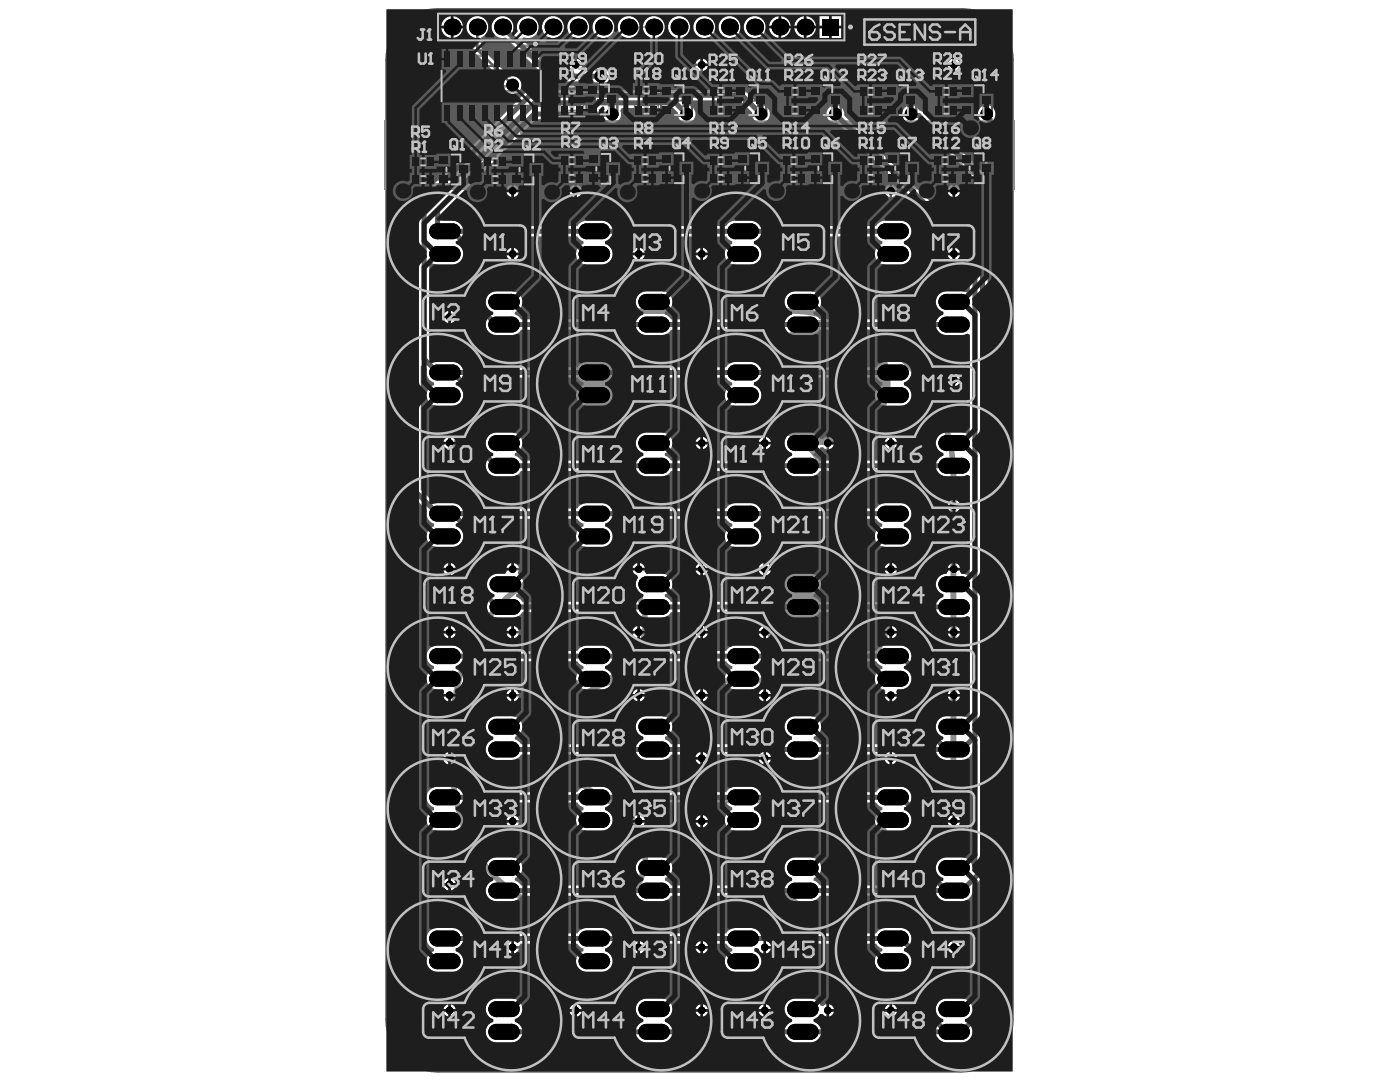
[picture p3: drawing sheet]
<svg xmlns="http://www.w3.org/2000/svg" width="279mm" height="216mm" viewBox="0 0 279 216" stroke-linecap="round" stroke-linejoin="round" font-family="sans-serif">
<g fill="none" stroke="#5a5a5a" stroke-width=".2">
<path d="M97 17.2h2M98 16.2v1.9M111.8 16.9h4.7v2.2h-4.7zM112.4 17h3.4v1.9h-3.4zM113.2 18h1.9M114.1 17v1.9M119.1 19.9h2M120.1 18.9v1.9M126.6 16.9h4.8v2.2h-4.8zM127 5.4h2M127.3 17h3.4v1.9h-3.4zM128 4.4v2"/>
<path d="M128 18h1.9M129 17v1.9M134 20h2M135 19v2M141.4 17.1h4.8v2.2h-4.8zM142.1 17.3h3.4v1.9h-3.4zM142.9 18.2h1.9M143.8 17.3v1.9M148.9 20h1.9M149.9 19v2M156.3 17.1h4.7v2.2h-4.7zM157 17.3h3.3v1.9h-3.3z"/>
<path d="M157.7 18.2h1.9M158.7 17.3v1.9M163.7 20h2M164.7 19v2M171.4 17.1h4.7v2.2h-4.7zM172.1 17.3h3.3v1.9h-3.3zM172.8 18.2h1.9M173.8 17.3v1.9M178.8 20h2M179.8 19v2M186.5 17.1h4.7v2.2h-4.7zM187.2 17.3h3.3v1.9h-3.3z"/>
<path d="M187.9 18.2h1.9M188.9 17.3v1.9M193.9 20h2M194.9 19v2M82.1 31.2h4.7v2.2h-4.7zM82.1 34.7h4.7v2.2h-4.7zM82.8 31.4h3.3v1.9h-3.3zM82.8 34.9h3.3v1.9h-3.3zM83.5 32.3h1.9M83.5 35.8h1.9M84.4 31.4v1.9M84.4 34.9v1.9"/>
<path d="M89.5 33.8h2M90.5 32.8v2M96.4 31.2h4.8v2.2h-4.8zM96.4 34.7h4.8v2.2h-4.8zM97.1 31.4h3.4v1.9h-3.4zM97.1 34.9h3.4v1.9h-3.4zM97.8 32.3h1.9M97.9 35.8h1.8M98.8 31.4v1.9M98.8 34.9v1.9M104.1 33.8h2M105.1 32.8v2"/>
<path d="M111.8 20.9h4.7v2.2h-4.7zM111.8 31h4.7v2.1h-4.7zM111.8 34.5h4.7v2.2h-4.7zM112.4 21.1h3.4v1.8h-3.4zM112.4 31.1h3.4v1.9h-3.4zM112.4 34.6h3.4v1.9h-3.4zM113.2 22h1.9M113.2 32.1h1.9M113.2 35.6h1.9M114.1 21.1v1.8M114.1 31.1v1.9M114.1 34.6v1.9"/>
<path d="M119.4 33.7h2M120.4 32.7v2M126.3 31h4.8v2.1h-4.8zM126.3 34.5h4.8v2.2h-4.8zM126.6 20.9h4.8v2.2h-4.8zM127 31.1h3.4v1.9h-3.4zM127 34.6h3.4v1.9h-3.4zM127.3 21.1h3.4v1.8h-3.4zM127.8 32.1h1.9M127.8 35.6h1.9M128 22h1.9M128.7 31.1v1.9"/>
<path d="M128.7 34.6v1.9M129 21.1v1.8M134 33.6h2M135 32.6v2M141.4 20.9h4.8v2.2h-4.8zM141.4 34.5h4.8v2.2h-4.8zM141.5 31h4.7v2.1h-4.7zM142.1 21.1h3.4v1.8h-3.4zM142.1 34.6h3.4v1.9h-3.4zM142.2 31.1h3.3v1.9h-3.3zM142.9 22h1.9M142.9 35.6h1.9"/>
<path d="M142.9 32.1h1.9M143.8 21.1v1.8M143.8 34.6v1.9M143.8 31.1v1.9M149.1 33.6h2M150.1 32.6v2M156 34.5h4.8v2.2h-4.8zM156 31h4.8v2.1h-4.8zM156.3 20.9h4.7v2.2h-4.7zM156.7 34.6h3.4v1.9h-3.4zM156.7 31.1h3.4v1.9h-3.4zM157 21.1h3.3v1.8h-3.3z"/>
<path d="M157.4 35.6h1.9M157.5 32.1h1.9M157.7 22h1.9M158.4 34.6v1.9M158.4 31.1v1.9M158.7 21.1v1.8M163.7 33.6h2M164.7 32.6v2M171.4 20.9h4.7v2.2h-4.7zM171.4 34.5h4.7v2.2h-4.7zM171.4 31h4.8v2.1h-4.8zM172.1 21.1h3.3v1.8h-3.3z"/>
<path d="M172.1 34.6h3.3v1.9h-3.3zM172.1 31.1h3.4v1.9h-3.4zM172.8 22h1.9M172.8 35.6h1.9M172.8 32.1h1.9M173.8 21.1v1.8M173.8 34.6v1.9M173.8 31.1v1.9M179.1 33.6h1.9M180.1 32.6v2M186.2 31h4.8v2.1h-4.8zM186.2 34.5h4.8v2.2h-4.8z"/>
<path d="M186.5 20.9h4.7v2.2h-4.7zM186.9 31.1h3.4v1.9h-3.4zM186.9 34.6h3.4v1.9h-3.4zM187.2 21.1h3.3v1.8h-3.3zM187.7 32.1h1.8M187.7 35.6h1.8M187.9 22h1.9M188.6 31.1v1.9M188.6 34.6v1.9M188.9 21.1v1.8M193.9 33.6h2M194.9 32.6v2"/>
</g>
<g fill="none" stroke="#5a5a5a" stroke-width=".4">
<path d="M87.2 2.5h81.5v5.8h-81.5zM87.4 2.7h81.1v5.4h-81.1zM87.6 10.1h20.8v14.1h-20.8zM88.1 13.2h19.8v7.9h-19.8zM117.1 16.7h6.1v6.3h-6.1zM118.8 16.9h2.7v5.9h-2.7zM131.9 16.8h6.2v6.4h-6.2zM133.6 17h2.8v6h-2.8zM146.8 16.8h6.1v6.4h-6.1zM148.5 17h2.7v6h-2.7zM161.6 16.8h6.2v6.4h-6.2zM163.3 17h2.8v6h-2.8z"/>
<path d="M176.7 16.8h6.2v6.4h-6.2zM178.4 17h2.8v6h-2.8zM191.8 16.8h6.2v6.4h-6.2zM193.5 17h2.8v6h-2.8zM87.4 30.7h6.1v6.3h-6.1zM89.1 30.8h2.8v6h-2.8zM102 30.7h6.1v6.3h-6.1zM103.7 30.8h2.8v6h-2.8zM117.3 30.5h6.2v6.4h-6.2zM119 30.7h2.8v6h-2.8zM131.9 30.4h6.2v6.3h-6.2zM133.6 30.6h2.8v5.9h-2.8z"/>
<path d="M147 30.4h6.2v6.3h-6.2zM148.7 30.6h2.8v5.9h-2.8zM161.6 30.4h6.2v6.3h-6.2zM163.3 30.6h2.8v5.9h-2.8zM177 30.4h6.1v6.3h-6.1zM178.7 30.6h2.7v5.9h-2.7zM191.8 30.4h6.2v6.3h-6.2zM193.5 30.6h2.8v5.9h-2.8z"/>
</g>
<g fill="#5a5a5a">
<path d="M127.3 5.6a.38 .38 0 0 1 .4-.2 .38 .38 0 0 1 .3 .4h-.2a.2 .2 0 0 0-.2-.3 .2 .2 0 0 0-.2 .3v.9h-.1z"/>
<path d="M126.5 5.4h.1v1.1l.3-.3-.3 .5h-.1z"/>
<path d="M196.4 19.3l.4-.3v1.3h-.1v-1l-.3 .2z"/>
<path d="M181.3 19.3l.4-.3v1.3h-.1v-1l-.3 .2z"/>
<path d="M182.3 19.1a.34 .34 0 0 1 .4 0 .34 .34 0 0 1 0 .5h.1a.42 .42 0 0 1-.1 .7 .42 .42 0 0 1-.6-.4h.2a.26 .26 0 0 0 .3 .3 .26 .26 0 0 0 .2-.4 .26 .26 0 0 0-.3-.1v-.2a.21 .21 0 0 0 .3-.1 .21 .21 0 0 0-.3-.3l-.2 .3-.1-.1z"/>
<path d="M166.2 19.3l.4-.3v1.3h-.1v-1l-.3 .2z"/>
<path d="M167.1 19.1h.2a.39 .39 0 0 1 .5 .2 .39 .39 0 0 1-.2 .5l-.4 .3h.7v.2h-.9l.4-.5a.31 .31 0 0 0 .3-.3 .31 .31 0 0 0-.4-.3l-.2 .2z"/>
<path d="M151.3 19.3l.5-.3v1.3h-.2v-1l-.2 .2z"/>
<path d="M152.3 19.3l.5-.3v1.3h-.2v-1l-.3 .2z"/>
<path d="M136.5 19.3l.4-.3v1.3h-.1v-1l-.3 .2z"/>
<path d="M98 17.4l.4-.2h.9v.2h-.7a.33 .33 0 0 0-.4 .3 .33 .33 0 0 0 .4 .3h.7v.2h-.7a.53 .53 0 0 1-.6-.8z"/>
<path d="M98 18.8h1l-.2-.2 .2-.1 .3 .5h-1.3z"/>
<path d="M181.4 32.6h.8l-.4 .8v.5h-.2v-.3l.4-.8h-.6z"/>
<path d="M151.6 32.6h.6v.2h-.5v.3a.41 .41 0 0 1 .6 .3 .41 .41 0 0 1-.5 .5l-.3-.2v-.2h.1a.28 .28 0 0 0 .4 .1 .28 .28 0 0 0 0-.4 .28 .28 0 0 0-.4 .1h-.1z"/>
<path d="M121.8 32.8h.1a.35 .35 0 0 1 .5 0 .35 .35 0 0 1-.1 .5h.1a.41 .41 0 0 1-.1 .7 .41 .41 0 0 1-.6-.3l.2-.1a.27 .27 0 0 0 .3 .3 .27 .27 0 0 0 .2-.4 .27 .27 0 0 0-.4-.1l.1-.1a.21 .21 0 0 0 .2-.2 .21 .21 0 0 0-.1-.2 .21 .21 0 0 0-.3 .2h-.1z"/>
<path d="M106.5 32.9h.1a.44 .44 0 0 1 .7 .2 .44 .44 0 0 1-.5 .6l-.2 .3h.6v.1h-.8l.3-.5a.33 .33 0 0 0 .4-.3 .33 .33 0 0 0-.3-.3l-.4 .2z"/>
<path d="M91.9 33.2l.5-.3v1.2h-.2v-1l-.2 .2z"/>
<path d="M195.1 19.3l-.1 .2a.46 .46 0 0 0 .1 .5 .46 .46 0 0 0 .6 .1h-.2l.1-.2a.29 .29 0 0 0 .3 0 .29 .29 0 0 0 0-.4 .44 .44 0 0 0-.3-.4 .44 .44 0 0 0-.5 .2zM195 19.1l.4-.1a.67 .67 0 0 1 .7 .4 .67 .67 0 0 1-.2 .8l.2 .1v.1l-.4-.1a.69 .69 0 0 1-.8-.4 .69 .69 0 0 1 .1-.8z"/>
<path d="M197.7 19.3l-.4 .5h.4zM197.8 19h.1v.8h.2v.2h-.2v.3h-.2v-.3h-.5z"/>
<path d="M180 19.3v.2a.46 .46 0 0 0 .1 .5 .46 .46 0 0 0 .5 .1l-.2-.2 .3 .1 .1-.3a.45 .45 0 0 0-.2-.5 .45 .45 0 0 0-.6 .1zM180 19.1l.3-.1a.67 .67 0 0 1 .7 .4 .67 .67 0 0 1-.2 .8l.2 .1v.1l-.4-.1a.69 .69 0 0 1-.8-.4 .69 .69 0 0 1 .2-.8z"/>
<path d="M165 19.2l-.1 .3a.46 .46 0 0 0 .1 .5 .46 .46 0 0 0 .5 .1l-.2-.2 .3 .1 .1-.3a.45 .45 0 0 0-.2-.5 .45 .45 0 0 0-.5 0zM164.9 19.1l.3-.1a.67 .67 0 0 1 .7 .4 .67 .67 0 0 1-.2 .8l.2 .1v.1l-.4-.1a.69 .69 0 0 1-.8-.4 .69 .69 0 0 1 .2-.8z"/>
<path d="M150.1 19.3l-.1 .2a.46 .46 0 0 0 .1 .5 .46 .46 0 0 0 .5 .1l-.1-.2 .3 .1 .1-.3a.45 .45 0 0 0-.3-.5 .45 .45 0 0 0-.5 .1zM150 19.1l.3-.1a.67 .67 0 0 1 .7 .4 .67 .67 0 0 1-.1 .8l.2 .1-.1 .1-.4-.1a.69 .69 0 0 1-.7-.4 .69 .69 0 0 1 .1-.8z"/>
<path d="M135.2 19.3v.2a.46 .46 0 0 0 .1 .5 .46 .46 0 0 0 .5 .1l-.2-.2 .3 .1 .1-.3a.45 .45 0 0 0-.2-.5 .45 .45 0 0 0-.6 .1zM135.2 19.1l.3-.1a.67 .67 0 0 1 .7 .4 .67 .67 0 0 1-.2 .8l.2 .1v.1l-.4-.1a.69 .69 0 0 1-.7-.4 .69 .69 0 0 1 .1-.8z"/>
<path d="M137.6 19.2l-.1 .3a.43 .43 0 0 0 .3 .7l.2-.5a.34 .34 0 0 0 0-.4 .34 .34 0 0 0-.3-.1zM137.4 19.2a.5 .5 0 0 1 .7 0 .5 .5 0 0 1 0 .7 .42 .42 0 0 1-.5 .4 .42 .42 0 0 1-.3-.6z"/>
<path d="M120.4 19.2l-.1 .2a.43 .43 0 0 0 .1 .5 .43 .43 0 0 0 .5 .1l-.2-.1 .1-.1a.27 .27 0 0 0 .4 0 .27 .27 0 0 0-.1-.4v-.1a.43 .43 0 0 0-.3-.3 .43 .43 0 0 0-.4 .2zM120.2 19.1l.1-.1a.64 .64 0 0 1 .9 .1 .64 .64 0 0 1-.1 .9l.2 .1v.1l-.3-.1a.67 .67 0 0 1-.8-.2 .67 .67 0 0 1 0-.8z"/>
<path d="M121.7 19.3a.26 .26 0 0 0 .5 0 .26 .26 0 0 0-.5 0zM121.6 19a.56 .56 0 0 1 .7 .1 .56 .56 0 0 1-.1 .8v.1a.38 .38 0 0 1-.4 .2 .38 .38 0 0 1-.3-.3l.2-.1a.24 .24 0 0 0 .3 .2 .24 .24 0 0 0 .1-.3l.1-.2a.41 .41 0 0 1-.6 .1 .41 .41 0 0 1 0-.6z"/>
<path d="M195.1 32.9l-.1 .2a.46 .46 0 0 0 .1 .5 .46 .46 0 0 0 .6 .1h-.2l.1-.2a.29 .29 0 0 0 .3-.1 .29 .29 0 0 0 0-.3 .44 .44 0 0 0-.3-.4 .44 .44 0 0 0-.5 .2zM195 32.7l.4-.1a.67 .67 0 0 1 .7 .4 .67 .67 0 0 1-.2 .8l.2 .1v.1l-.4-.1a.69 .69 0 0 1-.8-.4 .69 .69 0 0 1 .1-.8z"/>
<path d="M196.4 32.9a.25 .25 0 0 0 .5 0 .25 .25 0 0 0-.5 0zM196.4 33.5a.25 .25 0 0 0 .5 0 .25 .25 0 0 0-.5 0zM196.4 32.7a.34 .34 0 0 1 .5 0 .34 .34 0 0 1 0 .5 .36 .36 0 0 1 0 .6 .36 .36 0 0 1-.6-.1 .36 .36 0 0 1 .2-.5l-.2-.1z"/>
<path d="M180.3 32.9l-.1 .2a.46 .46 0 0 0 .1 .5 .46 .46 0 0 0 .5 .1h-.1v-.2a.29 .29 0 0 0 .4-.1 .29 .29 0 0 0 0-.3 .44 .44 0 0 0-.4-.4 .44 .44 0 0 0-.4 .2zM180.2 32.7l.3-.1a.67 .67 0 0 1 .7 .4 .67 .67 0 0 1-.1 .8l.2 .1-.1 .1-.4-.1a.69 .69 0 0 1-.7-.4 .69 .69 0 0 1 .1-.8z"/>
<path d="M164.9 32.9v.2a.46 .46 0 0 0 .1 .5 .46 .46 0 0 0 .5 .1l-.2-.2 .3 .1 .1-.3a.45 .45 0 0 0-.2-.5 .45 .45 0 0 0-.6 .1zM164.9 32.7l.3-.1a.67 .67 0 0 1 .7 .4 .67 .67 0 0 1-.2 .8l.2 .1v.1l-.4-.1a.69 .69 0 0 1-.8-.4 .69 .69 0 0 1 .2-.8z"/>
<path d="M166.2 32.7a.43 .43 0 0 1 .7 .2h-.2a.29 .29 0 0 0-.4-.1 .29 .29 0 0 0-.1 .4h.1a.41 .41 0 0 1 .6 .2 .41 .41 0 0 1-.4 .5 .41 .41 0 0 1-.4-.4zM166.2 33.4a.27 .27 0 0 0 .5 0 .27 .27 0 0 0-.5 0z"/>
<path d="M150.3 32.9v.2a.46 .46 0 0 0 .1 .5 .46 .46 0 0 0 .5 .1l-.2-.2 .3 .1 .1-.3a.45 .45 0 0 0-.2-.5 .45 .45 0 0 0-.6 .1zM150.3 32.7l.3-.1a.67 .67 0 0 1 .7 .4 .67 .67 0 0 1-.2 .8l.2 .1v.1l-.4-.1a.69 .69 0 0 1-.7-.4 .69 .69 0 0 1 .1-.8z"/>
<path d="M135.2 32.9v.2a.46 .46 0 0 0 .1 .5 .46 .46 0 0 0 .5 .1l-.2-.2 .3 .1 .1-.3a.45 .45 0 0 0-.2-.5 .45 .45 0 0 0-.6 .1zM135.2 32.7l.3-.1a.67 .67 0 0 1 .7 .4 .67 .67 0 0 1-.2 .8l.2 .1v.1l-.4-.1a.69 .69 0 0 1-.7-.4 .69 .69 0 0 1 .1-.8z"/>
<path d="M136.9 32.9l-.4 .5h.4zM136.9 32.6h.1v.8h.2l-.2 .5h-.1v-.3h-.6z"/>
<path d="M120.6 33v.2a.43 .43 0 0 0 0 .5 .43 .43 0 0 0 .5 .1h-.1v-.2a.27 .27 0 0 0 .4 0 .27 .27 0 0 0 0-.4 .43 .43 0 0 0-.4-.3 .43 .43 0 0 0-.4 .1zM120.5 32.9h.1a.64 .64 0 0 1 .9 .1 .64 .64 0 0 1-.1 .9l.2 .1-.1 .1-.2-.2a.67 .67 0 0 1-.8-.2 .67 .67 0 0 1 0-.8z"/>
<path d="M105.3 33.2l-.1 .2a.46 .46 0 0 0 .1 .5 .46 .46 0 0 0 .5 .1l-.1-.1v-.1a.27 .27 0 0 0 .4-.1 .27 .27 0 0 0 0-.3 .45 .45 0 0 0-.4-.4 .45 .45 0 0 0-.4 .2zM105.2 33l.3-.1a.67 .67 0 0 1 .7 .3 .67 .67 0 0 1-.1 .8l.2 .1-.1 .1-.4-.1a.69 .69 0 0 1-.7-.3 .69 .69 0 0 1 .1-.8z"/>
<path d="M90.7 33.2l-.1 .2a.46 .46 0 0 0 .1 .5 .46 .46 0 0 0 .5 .1l-.1-.1v-.1a.29 .29 0 0 0 .4-.1 .29 .29 0 0 0 0-.4 .44 .44 0 0 0-.4-.3 .44 .44 0 0 0-.4 .2zM90.6 33l.3-.1a.67 .67 0 0 1 .7 .3 .67 .67 0 0 1-.1 .8l.2 .1-.1 .1-.4-.1a.69 .69 0 0 1-.7-.3 .69 .69 0 0 1 .1-.8z"/>
</g>
<path d="M77.1 12v191.4a10.4 10.4 0 0 0 10.4 10.4h104.2a10.4 10.4 0 0 0 10.4-10.4v-191.5a10.1 10.1 0 0 0-10.1-10h-104.7a10.2 10.2 0 0 0-10.2 10.2" fill="none" stroke="#5a5a5a" stroke-width=".5"/>
<path d="M98.6 73.2l2.7-2.6 1.7-1.5 2.4-1.7 2.5-1.5 4.4-2.1 3.5-1.1h.5l1.8-.6 3.6-.5 2.2-.1h34.8l3.4 .3 3.9 .9 3.8 1.3 3.9 1.9 3.4 2.3 2 1.6 3.7 3.7 1.7 2.1 1.6 2.4 1.3 2.4 1.6 3.8 1.2 4 .6 4v61.9l-.6 3.9-.8 3.3-1.5 3.8-1.1 2.3-2.1 3.3-1.5 1.9-3.5 3.6-1.6 1.4-3.7 2.5-4 2.1-4.4 1.4-4.4 .8-3.1 .2h-34.7l-3.2-.1-3.6-.4-4-.8-3.1-.9-2.8-1.1-3.4-1.7-2.6-1.8-2.1-1.9-2.7-2.9-1.7-2.4-1.7-3.3-1.6-4.2-.9-3.5-.6-4-.3-3.5v-4.4l.3-5.3 .2-1.2 .1-1.3 1.2-5.3 1.1-3.3 .7-1.6 .2-.6 1.6-3.2 2-2.9 1-1.1 .5-.7 2.5-2.5 2.3-1.9 2.3-1.5 4.8-2.4 3.6-1.3 4.6-1 2.5-.4 6.2-.4h37.2l.3-.3v-13.1l-.4-1.8-.5-1.3-1.1-1.8-.9-1.1-2.6-2.3-2.6-1.5-2.2-.8-1-.2-23.6-.1-2.9 .5-1.2 .6h-.3l-2.3 1.2-1.7 1.2-1.3 1.2-1.5 2-.6 1.3-.6 1.8-.1 2.1-.3 .3h-27.4l-.1-.2v-1.3l.3-4 .6-3.4 .8-2.4v-.4l1.5-3.7 1.9-3.7 2.4-3.3zM174.7 68.1l.8 1 1.1 1.8 .6 1.6 .5 2.6v2.3l-.2 1.4-.3 .8-.1 .7-1.1 2.4-.9 1.4-1.6 1.7-1.6 1.1-2.2 1.1-3.1 .8h-2.8l-1.7-.3-.5-.3-.3 .1 1.6 1.7 1.1 1.5 1.2 2.2 .5 1.9 .1 14.8 2.1 .3 1.4 .4 2.4 1.1 1.4 1 1.8 1.8 1.3 1.9 .9 2.1 .6 2.2v2.9l-.6 2.9-1.1 2.5-1 1.4-1.8 1.8-2 1.3-2.1 1-3.3 .6-.1 15.2-.6 2.6-.8 1.8-.9 1.2-1.2 1.2v.2h.5l1.5-.4h2l2 .4 1.8 .5 1.5 .8 1.7 1.2 1.7 1.7 1.3 1.8 .9 2 .6 2.4v3.5l-.6 2.3-.5 1.3-1.2 2-1.3 1.5h.4l1.8-1.3 3-2.4 3.5-3.7 2.1-3 2-3.8 1.4-3.7 .8-3 .6-4.2v-61.1l-.3-2.7-.9-3.7-1.1-3.2-1.8-3.5-1.3-2.1-2.2-3-3.4-3.4-3.6-2.8zM99.9 73.6l-1.7 1.9-1.8 2.5-1.8 2.9v.4l-1.4 2.6-1.2 3.5-.7 2.8-.5 2.9-.2 3.3h25.5l.2-1.4 .2-.9 1-2.2 1-1.5 .9-1.1 .7-.5 .2-.4-2.1 .4h-2.8l-2.6-.6-2-.9-2-1.3-2.2-2.3-1.2-2.1-.8-2.1-.3-1.7v-3l.6-2.6 1.7-3.2 1.5-1.6 .1-.3-.6 .2-3.5 2.4-2.5 2.1zM116.7 63.6l.2 .2h1.5l2.7 .7 1.8 .8 1.3 .8 2.7 2.8 .9 1.4 .8 1.7 .7 2.9v2.7l-.2 1.2-.4 1.7-1.1 2.2-.9 1.4-.9 .8-.1 .4 2.2-.7 1.6-.2h23.4l1.4 .2 2 .6-.1-.3-1.2-1.2-.9-1.4-.7-1.8-.5-1.6-.2-1.6v-2l.3-1.9 .4-1.5 1-2 1-1.4 1.4-1.5 1.1-.9 1.9-1.2 1.3-.5 2.1-.5 2-.2-.2-.2-1.4-.3-3.9-.5h-36.8zM118.5 111.8l.2 .3 1.1 .1 1.8 .6 1.7 .8 1.5 1.1 1.4 1.4 1.2 1.5 .8 1.5 .8 2.3 .3 1.7v2.6l-.3 1.8-.6 1.9-.8 1.5-1.1 1.5-1.6 1.6-.9 .8-.6 .2-.1 .3 .9-.1 37.5 .1 .3-.2-.2-.1-1.3-.3-1.8-1-1.3-.8-1.7-1.7-1-1.4-1-1.8-.7-1.8-.3-2.2v-2.6l.6-2.5 1.6-3.1 .8-1 2.1-1.9 2-1.3 1.3-.4 .3-.3h-35.2l-5 .4zM108.5 116.6l-1.5 2-1 2.1-.5 2.1-.1 2.6 .6 2.8 .7 1.6 1.4 2.1 1.2 1.2 2.3 1.5 2.4 .9 1.6 .3h2.5l1.9-.4 2.1-.8 2.1-1.4 1.4-1.4 1.3-2 .7-1.7 .6-2.2v-2.4l-.6-2.8-.9-2-1.1-1.6-1.4-1.4-2.1-1.4-1.9-.8-2.2-.5h-2.4l-1.7 .4-1.6 .5-2.2 1.3zM116 140.1l-.8 1.1-.6 1.3-.7 2-.2 1.8v3l.3 1.9 1.2 2.9 1.3 1.8 1.2 1.1 1.2 .8 2.7 1 1.8 .3h33l2.7-.8 1.4-.7 1-.8 1-1 1-1.5 .9-2.3 .3-2.2v-13.2l-.2-.2h-40.9l-1.9 .3-1.8 .6-2 1.1zM123.8 160.2v.3l.9 .6 2.2 2.3 .9 1.4 .9 1.9 .6 2.8v2.6l-.2 1.5-.4 1.4-.9 1.8-1.1 1.8-1.3 1.3-1.3 1.2-1.8 1-1.5 .7-1.2 .2-.2 .3 3.9 .2h35.5l2.5-.2 3.3-.5 .5-.2-.4-.2-2.5-.2-1.3-.4-1.8-.8-1.2-.8-1.6-1.4-1.3-1.5-1.1-1.8-.5-1.3-.6-2.3-.1-1.2v-2.3l.6-2.5 .9-2 .8-1.2 2-2.2 .4-.3v-.2h-.2l-1.4 .3zM100.5 120.6l-1.1 1.1-1.9 2.3-2 3.3-2 4.1-1.5 4.7-.8 4.1-.6 6.3 .1 6.3 .5 4.7 1.2 5.2 1.1 3.1 1.5 3.2 2.1 3.2 2.6 2.9 2.7 2.2 3.2 2 3.7 1.7-2.1-2-.7-1-1-1.7-.6-1.4-.6-2.7v-2.7l.2-1.2 .4-1.6 1.1-2.3 1-1.4 1.5-1.6 1-.8 1.2-.8 2-.9 2.6-.6h2.1l-.1-.3-.7-.4-1.6-1.6-1.4-2.4-.8-2.4-.3-2.1v-2.5l.7-3.5 .8-2 1.6-2.3 1.4-1.2 .8-.4v-.2h-2l-2-.4-1.7-.5-1.8-1-1.3-.9-1.7-1.6-1.8-2.7-.8-2.1-.4-2v-2.7l.2-1.2 .4-1.5 1.2-2.5 1.1-1.6 .9-.9 .1-.2-.6 .2-3.2 1.9-2.9 2.3zM153.8 170a11.4 11.4 0 0 0 22.8 0 11.4 11.4 0 0 0-22.8 0zM105.4 170.8a11.4 11.4 0 0 0 22.8 0 11.4 11.4 0 0 0-22.8 0z" fill="#8c8c8c"/>
<path d="M87.5 2.9h81v15.3h-81zM87.5 7.9h81M107.8 2.9v15.3M122.9 2.9v15.3M153.1 2.9v15.3" fill="none" stroke="#8c8c8c" stroke-width=".5"/>
<g fill="#8c8c8c">
<path d="M200.4 24h2v13.8h-2z" fill-rule="evenodd"/>
<path d="M76.6 24h42.3v4.6h-42.3z" fill-rule="evenodd"/>
</g>
<path d="M198.7 25v9.9h1.2v-9.9zM197.5 25v9.9h.6v-9.9zM194.5 25v9.9h.6v-9.9zM192.1 25v9.9h1.2v-9.9zM189.1 25v9.9h1.8v-9.9zM187.8 25v9.9h.6v-9.9zM186 25v9.9h.6v-9.9zM183 25v9.9h2.4v-9.9zM180.6 25v9.9h1.8v-9.9zM179.4 25v9.9h.6v-9.9zM176.4 25v9.9h2.4v-9.9zM174.5 25v9.9h.7v-9.9zM172.7 25v9.9h.6v-9.9zM170.9 25v9.9h1.2v-9.9zM169.1 25v9.9h.6v-9.9zM165.5 25v9.9h1.2v-9.9zM162.5 25v9.9h.6v-9.9zM161.3 25v9.9h.6v-9.9zM159.4 25v9.9h.6v-9.9zM156.4 25v9.9h2.4v-9.9zM154.6 25v9.9h.6v-9.9zM152.8 25v9.9h.6v-9.9zM151 25v9.9h1.2v-9.9zM149.2 25v9.9h.6v-9.9zM144.9 25v9.9h1.9v-9.9zM143.1 25v9.9h1.2v-9.9zM140.7 25v9.9h.6v-9.9zM138.9 25v9.9h1.2v-9.9zM135.3 25v9.9h1.8v-9.9zM134.1 25v9.9h.6v-9.9zM132.2 25v9.9h1.3v-9.9zM193.8 35.1l-.1 .3h.2l.3-.3 .3 .1 .2 .6-.4-.2-.4 .1-.2 .3v.5l.3 .3h.5l.4-.5v-.9l-.4-.5zM171.4 35.7l.5-.1 .2 .4h-.8zM137.6 35.7l.4-.1 .3 .4h-.8zM171.3 35.6l-.2 .6h1l-.2 .4h-.4l-.2-.2h-.2l.1 .2 .4 .3 .6-.2 .2-.5-.2-.6-.5-.2zM137.4 35.6l-.1 .6h1l-.3 .4h-.3l-.2-.2h-.2l.1 .2 .4 .3 .5-.2 .2-.5-.1-.6-.5-.2zM193.9 36.2a.42 .42 0 0 1 .8 0 .42 .42 0 0 1-.8 0zM160 35.5l-.1 1.3h.2v-1l.3-.2 .3 .2 .1 1h.2v-1.4h-.2v.2l-.4-.2zM182.6 35.6l-.1 .2h.2l.3-.2 .3 .2-.8 .4v.5l.4 .2 .5-.1 .2-.4h-.2l-.1 .2-.3 .1-.3-.3 .8-.4v-.4l-.4-.2zM148.8 35.6l-.2 .2h.3l.3-.2 .3 .2-.8 .4v.5l.3 .2 .5-.1 .3-.4h-.3l-.1 .2-.2 .1-.4-.3 .8-.4 .1-.4-.5-.2zM131.2 24h69.7v13.8h-69.7z" fill="#8c8c8c"/>
<g fill="#fff">
<path d="M113.5 26.3a.96 .96 0 0 1 1-.4 .96 .96 0 0 1 .7 .9l-.3 .4-.7 .2a.47 .47 0 0 0-.6 .6 .47 .47 0 0 0 .7 .3 .62 .62 0 0 0 .7-.6h.3v.3a1.05 1.05 0 0 1-1.1 .6 1.05 1.05 0 0 1-.9-.8l.4-.6 .6-.1a.41 .41 0 0 0 .5-.3 .41 .41 0 0 0-.2-.5 .65 .65 0 0 0-.9 .4h-.3z"/>
<path d="M111 26h1.8v2.6h-1.9v-.3h1.6v-.9h-1.4v-.3h1.4v-.8h-1.5z"/>
<path d="M108.4 26h.3v2l1.4-2h.3v2.6h-.3v-2l-1.4 2h-.3z"/>
<path d="M106.1 26.3a.96 .96 0 0 1 1.1-.4 .96 .96 0 0 1 .6 .9 1.27 1.27 0 0 1-1.1 .7 .42 .42 0 0 0-.5 .4 .42 .42 0 0 0 .6 .4h.1a.7 .7 0 0 0 .7-.6h.3a1.04 1.04 0 0 1-1 .9 1.04 1.04 0 0 1-1-.8l.2-.5 .9-.3a.4 .4 0 0 0 .4-.2 .4 .4 0 0 0-.1-.5 .68 .68 0 0 0-1 .4h-.3z"/>
<path d="M104.6 27.5h1v.3h-1z"/>
<path d="M115.8 26.3l-.1 .3h.3a.49 .49 0 0 1 .6-.4 .49 .49 0 0 1 .4 .6v.4l-.2-.2a.84 .84 0 0 0-1.1 .6 .84 .84 0 0 0 .8 1 .84 .84 0 0 0 .9-.9v-.4a.95 .95 0 0 0-.4-1.1 .95 .95 0 0 0-1.1 0zM116.1 27.4a.53 .53 0 0 1 .8 0 .53 .53 0 0 1-.1 .8 .53 .53 0 0 1-.8-.2z"/>
<path d="M103.4 26.3l.4 1.2h-.9zM103.2 26l-1.1 2.6h.4l.3-.8h1.1l.3 .8h.3l-1-2.6z"/>
</g>
<path d="M76.6 28.6h42.3v3.9h-42.3z" fill-rule="evenodd" fill="#8c8c8c"/>
<g fill="#fff">
<path d="M112.6 29.3h.1a1.3 1.3 0 0 1 1.8 .7 1.3 1.3 0 0 1-.9 1.8h-.5a.86 .86 0 0 1-.8-.7v-.1l.3-.1a.85 .85 0 0 0 1.2 .5 .85 .85 0 0 0 .4-1.2 .78 .78 0 0 0-.6-.7 .78 .78 0 0 0-.9 .4h-.4z"/>
<path d="M107 29.9h.3l.5 1.5 .5-1.5h.4l-.7 1.9a.37 .37 0 0 0 .1 .4 .37 .37 0 0 0 .4 0l-.1 .3h-.3l-.2-.2z"/>
<path d="M102.9 32.3h2.1v.2h-2.1z"/>
<path d="M100.9 32.3h2.1v.2h-2.1z"/>
<path d="M98.9 32.3h2.1v.2h-2.1z"/>
<path d="M96.9 32.3h2.1v.2h-2.1z"/>
<path d="M94.9 32.3h2.1v.2h-2.1z"/>
<path d="M92.8 32.3h2.2v.2h-2.2z"/>
<path d="M90.9 32.3h2v.2h-2z"/>
<path d="M88.9 32.3h2v.2h-2z"/>
<path d="M115.5 29.6l.3-.1a.99 .99 0 0 1 1.1 .3 .99 .99 0 0 1 0 1.2l-.2 .3-.4 .2h-.5l.3-.2-.1-.2a.41 .41 0 0 1-.5 .1 .41 .41 0 0 1-.2-.5v-.6zM115.2 29.6l-.3 .6a1.43 1.43 0 0 0 .4 1.3l-.4 .2 .1 .3a1.33 1.33 0 0 1 1.3-.2 1.35 1.35 0 0 0 1.1-1.4 1.35 1.35 0 0 0-1.2-1.3l-.6 .1z"/>
<path d="M109.5 29.6l.2-.1h.8v.7h-.6a.39 .39 0 0 1-.5-.1 .39 .39 0 0 1 .1-.5zM109.3 30.8l.5-.3h.7v1h-.7a.48 .48 0 0 1-.5-.7zM109.1 29.5a.61 .61 0 0 0 .3 .9 .67 .67 0 0 0-.5 .7 .67 .67 0 0 0 .7 .6l1.3 .1v-2.6h-1.3z"/>
<path d="M106.2 29.9v.3h.4v-.3zM106.2 31.4v.4h.4v-.4z"/>
</g>
<path d="M76.6 32.5h42.3v5.3h-42.3z" fill-rule="evenodd" fill="#8c8c8c"/>
<g fill="#fff">
<path d="M114.9 33.1h.5l.7 2.2 .7-2.2h.6v2.5h-.4v-2.1l-.7 2.1h-.3l-.8-2.1v2.1h-.3z"/>
<path d="M113.5 33.1a.54 .54 0 0 1 .8 .5v.2h.3v.2h-.3v1.6h-.3v-1.6h-.3v-.2h.3v-.2v-.2l-.4-.1z"/>
<path d="M112.4 33.8h.1a.42 .42 0 0 1 .6 .3v-.3h.3v1.8h-.3v-.9a.41 .41 0 0 0-.1-.5 .41 .41 0 0 0-.5-.1z"/>
<path d="M106.2 33.1l.3 .2v.5h.3v.2h-.3v1.1a.44 .44 0 0 1-.1 .5 .44 .44 0 0 1-.5 0v-.2l.3-.1v-1.3h-.3v-.2h.3z"/>
<path d="M99.8 36.1h2.1v.2h-2.1z"/>
<path d="M97.8 36.1h2.1v.2h-2.1z"/>
<path d="M95.8 36.1h2.1v.2h-2.1z"/>
<path d="M93.8 36.1h2.1v.2h-2.1z"/>
<path d="M91.8 33h.3l.7 2.7h-.3z"/>
<path d="M88.8 36.1h2.1v.2h-2.1z"/>
<path d="M86.8 36.1h2.1v.2h-2.1z"/>
<path d="M84.8 33h.2l.8 2.7h-.3z"/>
<path d="M81.8 36.1h2v.2h-2z"/>
<path d="M79.8 36.1h2.1v.2h-2.1z"/>
<path d="M109.5 33.7l.4-.3h.9v1.9h-.6a1.03 1.03 0 0 1-.7-1.6zM109.4 33.4l-.4 .6v.7l.3 .6 .6 .3h1.3v-2.5h-1.2z"/>
<path d="M107.4 34.7l.4 .1a.36 .36 0 0 1 .4 0 .36 .36 0 0 1 .1 .4 .48 .48 0 0 1-.5 .2 .48 .48 0 0 1-.4-.5zM107.2 33.9l-.2 1.7h.3l.1-.2a.7 .7 0 0 0 .8 .3 .7 .7 0 0 0 .4-.8l-.3-.3-.5-.1a.29 .29 0 0 1-.4-.3 .29 .29 0 0 1 .4-.2l.4 .1 .1 .3 .3-.1a.93 .93 0 0 0-1.4-.4z"/>
<path d="M104.4 34.2a.56 .56 0 0 1 .6-.2 .56 .56 0 0 1 .4 .5h-1.1zM104.2 34l-.2 .8h1.4a.54 .54 0 0 1-.4 .6 .54 .54 0 0 1-.7-.4l-.3 .1a.9 .9 0 0 0 1.3 .5 .9 .9 0 0 0 .3-1.3l-.1-.2a.84 .84 0 0 0-1.3-.1z"/>
<path d="M103.2 33.8v.3h.3v-.3zM103.2 35.3v.3h.3v-.3z"/>
</g>
<path d="M118.8 24h12.7v13.8h-12.7z" fill-rule="evenodd" fill="#8c8c8c"/>
<path d="M124.7 26l.6-.2 .3 .2 1.9 3.4-.6 .3-.6-.5a3.2 3.2 0 0 0-2.5-.5l-.6-.2zM123.1 28.6l.8 .3h1.6l1.3 .9-3.1 1.8a2.07 2.07 0 0 1-1.2-1.5l-.2-.1zM124.9 31.4l.4-.2-.1 .4zM125.5 31.1l.2-.1 .1 .1v.5l-.2 .4-.3-.3zM125.9 30.9l.2-.1a1.07 1.07 0 0 1 .1 1.1v.3l-.2 .2a.41 .41 0 0 1 0-.7zM124.2 32.2h.1a.24 .24 0 0 1 .3 .2 .24 .24 0 0 1-.4 .2l-.1-.1zM124.2 31.8l.6-.3a2.13 2.13 0 0 1 1 1.3l-.3-.3-.6 .1-.1-.3zM124.6 32.7l.1-.1 .2 .4h-.4zM126.3 30.7l.7-.6 .3 .8-.1 .7a1.22 1.22 0 0 1-.4 1.1l-.3 .1-.1 .4-.2-.4 .3-1.6zM124.9 32.7a.45 .45 0 0 1 .7-.1 .45 .45 0 0 1 .1 .6h-.4zM126.5 32.9l.4-.2-.2 .5-.2 .1zM122.2 30.1l.3 .3 .2 .6 .8 .7-3 1.7 .1-.4zM120.8 33.8l3.3-1.9 .1 .1a.36 .36 0 0 0-.2 .4 .36 .36 0 0 0 .4 .3l.1 .4h.5a.54 .54 0 0 0 .8 .2 .54 .54 0 0 0 .2-.7l.2-.2a.57 .57 0 0 0-.1 .7 .57 .57 0 0 0 .6 .3l.5-1 .1-.6a1.52 1.52 0 0 0-.1-1.6v-.1l.5-.3 1.9 3.2a.62 .62 0 0 1-.5 .9zM124.2 25.5l-4.2 7.4a1.11 1.11 0 0 0 .9 1.7h8.5a1.09 1.09 0 0 0 .8-1.7l-4.1-7.2a1.08 1.08 0 0 0-1.9-.2z" fill="#fff"/>
<g fill="none" stroke="#8c8c8c" stroke-width=".5">
<path d="M88.7 9.4l.5-.5h2l.5 .5v1.5h-3zM91.2 15l.5 .5v1l-.5 .5h-2l-.5-.5v-1l.5-.5h1v1M91.7 11.9h-3l3 2h-3M96.5 12.2v2h-1.5l.5-1v-.5l-.5-.5h-1l-.5 .5v1l.5 .5M96.5 9.2h-2l-1 1 1 1h2M99.3 12.2l-.5 .5v1l.5 .5h2l.5-.5v-1l-.5-.5M99.3 9.2l-.5 .5v1l.5 .5h2l.5-.5v-1l-.5-.5M101.8 15.2h-2l-1 1 1 1h2M103.8 12.2v2h3v-2M105.3 13.2v1M106.8 9.2h-3l3 2h-3M118.9 15h2l1 1-1 1h-2"/>
<path d="M118.9 12.4l.5-.5h2l.5 .5v1.5h-3zM118.9 9.4l.5-.5h2l.5 .5v1.5h-3zM120.4 15v2M149.1 17h3v-1.5l-.5-.5h-1l-.5 .5v1.5M149.1 12.4l.5-.5h2l.5 .5v1l-.5 .5h-2l-.5-.5zM149.1 15l1 1M152.1 8.9h-3l1 1-1 1h3M164.5 9.4l.5-.5h2l.5 .5v1.5h-3zM167 15l.5 .5v1l-.5 .5h-2l-.5-.5v-1l.5-.5h1v1M167.5 11.9h-3l3 2h-3M159.3 211.3h.7M160 209.9h-.3v1.4"/>
<path d="M161 209.9h.4l.6 .7M162 209.9v1.4M162.7 209.9v1.4h1l.3-.4v-1M166.1 210.6h-1.4v-.3l.3-.4h.7l.4 .4v.6l-.4 .4h-.7M166.7 211.3v-1l.4-.4h1v1.4M170.1 210.6h-1.4v-.3l.4-.4h.6l.4 .4v.6l-.4 .4h-.6M171.1 209.9h.3l.7 .7M172.1 209.9v1.4M174.1 211.3h-1l-.3-.4v-.6l.3-.4h1v2M176.1 210.6h-1.3v-.3l.3-.4h.7l.3 .4v.6l-.3 .4h-.7M177.1 209.9h.4l.6 .7M178.1 209.9v1.4"/>
<path d="M179.1 209.9h.7M179.5 209.6v1.3l-.4 .4M180.5 211.3v-1l.3-.4h1v1.4M182.5 209.2h1.3v2.1h-1.3M183.2 210.3h.6M186.5 211.3v-2.1l.7 .7 .7-.7v2.1M189.9 209.2v2.1h-1.4M190.9 209.2h1v2.1h-1l-.4-.4v-1.3zM192.5 209.2h.7M192.9 209.2v1.7l.3 .4h.4l.3-.4"/>
</g>
<circle cx="159.7" cy="209.2" r=".25" fill="#8c8c8c"/>
<path d="M136.5 209.6l-.3-.4h-.7l-.3 .4v.3M138.6 209.6l-.4-.4h-.7l-.3 .4v.3l1.4 1.4h-1.4M139.6 209.2h.6l.4 .4v1.3l-.4 .4h-.6l-.4-.4v-1.3zM142.6 209.6l-.4-.4h-.6l-.4 .4v.3l1.4 1.4h-1.4M143.3 210.3h1.3M146.6 209.6l-.3-.4h-.7l-.3 .4v.3l1.3 1.4h-1.3M148.6 209.6l-.3-.4h-.7l-.3 .4v.3l1.3 1.4h-1.3M149.3 209.6l.3-.4h.7l.3 .4v1.3l-.3 .4h-.7l-.3-.4zM152.6 209.6l-.3-.4h-.7l-.3 .4v.3l1.3 1.4h-1.3M155.7 209.9h.6M156 209.6v1.3l-.3 .4M158 209.9h-.7l-.3 .4v1h1l.3-.4-.3-.3h-1" fill="none" stroke="#8c8c8c" stroke-width=".5"/>
<circle cx="135.2" cy="209.9" r=".25" fill="#8c8c8c"/>
<path d="M135.2 209.9l.3 .4M135.5 210.3h.4M135.5 210.3l-.3 .3v.3l.3 .4h.7l.3-.4" fill="none" stroke="#8c8c8c" stroke-width=".5"/>
<g fill="#5a5a5a">
<path d="M85.7 52.7l.5-.2 1 .3h3.2a2.08 2.08 0 0 0 2-2.4l.5-.3 .8 .8v9.9l3.3 3.4a2.1 2.1 0 0 0 2 2.7h3.2a2.09 2.09 0 0 0 1.8-1.1h23.1a2.08 2.08 0 0 0 1.9 1.1h3.1a2.09 2.09 0 0 0 1.8-1.1h22.9a2.08 2.08 0 0 0 1.9 1.1h3.1a2.09 2.09 0 0 0 1.8-1.1h23.4a2.08 2.08 0 0 0 1.9 1.1h3.1l1-.3 .5 .2v19.5l-.5 .3-1-.3h-3.1a2.1 2.1 0 0 0-2.1 1.8 2.1 2.1 0 0 0 1.4 2.3v.5a2.02 2.02 0 0 0-1.2 1h-23.4a2.02 2.02 0 0 0-1.2-1v-.5a2.72 2.72 0 0 0 1.4-1.1l.5-.1 .7 .5v-2.5l-.7 .4-.6-.1a2.03 2.03 0 0 0-1.9-1.2h-3.1a2.1 2.1 0 0 0-2.1 1.8 2.1 2.1 0 0 0 1.4 2.3v.5a2.02 2.02 0 0 0-1.2 1h-22.9a2.02 2.02 0 0 0-1.2-1v-.5a2.1 2.1 0 0 0 1.5-2.3 2.1 2.1 0 0 0-2.1-1.8h-3.1a2.1 2.1 0 0 0-2.1 1.8 2.1 2.1 0 0 0 1.5 2.3v.5a2.02 2.02 0 0 0-1.3 1h-23.1a2.02 2.02 0 0 0-1.2-1v-.5a2.1 2.1 0 0 0 1.4-2.3 2.1 2.1 0 0 0-2-1.8h-3.2a2.08 2.08 0 0 0-2 2.4l-.5 .2-.8-.7-.1-9.9-2.3-2.5 .2-.5h21.7a2.02 2.02 0 0 0 1.2 1v.5a2.1 2.1 0 0 0-1.4 2.4 2.1 2.1 0 0 0 2 1.8h3.2a2.1 2.1 0 0 0 2.1-1.8 2.1 2.1 0 0 0-1.5-2.4v-.5a2.02 2.02 0 0 0 1.2-1h22.9a2.02 2.02 0 0 0 1.2 1v.5a2.1 2.1 0 0 0-1.4 2.4 2.1 2.1 0 0 0 2 1.8h3.2a2.1 2.1 0 0 0 2-1.8 2.1 2.1 0 0 0-1.4-2.4v-.5a2.02 2.02 0 0 0 1.2-1h23.1a2.02 2.02 0 0 0 1.3 1v.5a2.1 2.1 0 0 0-1.5 2.4 2.1 2.1 0 0 0 2.1 1.8h3.1a2.1 2.1 0 0 0 2.1-1.8 2.1 2.1 0 0 0-1.5-2.4v-.5a2.1 2.1 0 0 0 1.5-2.3 2.1 2.1 0 0 0-2.1-1.8h-3.1a2.09 2.09 0 0 0-1.9 1.1h-23.1a2.08 2.08 0 0 0-1.8-1.1h-3.2a2.09 2.09 0 0 0-1.8 1.1h-22.9a2.08 2.08 0 0 0-1.8-1.1h-3.2a2.09 2.09 0 0 0-1.8 1.1h-23a2.08 2.08 0 0 0-1.8-1.1l-3.7 .1-1-1.1zM90 62v1h1l-.2-.5zM88.7 62.5l-.2 .5h1v-1zM90 63.5v1l.8-.5 .2-.5zM88.5 63.5l.2 .5 .8 .5v-1zM190.6 74.6v1h1l-.5-.8zM189.3 75.1l-.2 .5h1v-1zM190.6 76.1v1l.5-.2 .5-.8zM189.1 76.1l.6 .8 .4 .2v-1zM178 87.2v1h1l-.1-.5zM176.7 87.7l-.2 .5h1v-1zM165.5 87.2v1h1l-.2-.5zM152.9 87.2v1h1l-.2-.5zM151.6 87.7l-.2 .5h1v-1zM140.3 87.2v1h1l-.2-.5zM139 87.7l-.2 .5h1v-1zM178 88.7v1l.5-.2 .5-.8zM176.5 88.7l.6 .8 .4 .2v-1zM165.5 88.7v1l.8-.6 .2-.4zM152.9 88.7v1l.8-.6 .2-.4zM151.4 88.7l.2 .4 .8 .6v-1zM140.3 88.7v1l.8-.6 .2-.4zM138.8 88.7l.2 .4 .8 .6v-1z"/>
<path d="M84 73.1l.4-.2 .8 .8a2.07 2.07 0 0 0 1.4 2.6v.5a2.1 2.1 0 0 0-1.5 2.4 2.1 2.1 0 0 0 2.1 1.8h3.2a2.08 2.08 0 0 0 2-2.4l.5-.3 .8 .8v9.9l3.3 3.4a2.1 2.1 0 0 0 2 2.6h3.2a2.09 2.09 0 0 0 1.8-1h23.1a2.08 2.08 0 0 0 1.9 1h3.1a2.09 2.09 0 0 0 1.8-1h22.9a2.08 2.08 0 0 0 1.9 1h3.1a2.09 2.09 0 0 0 1.8-1h23.4a2.08 2.08 0 0 0 1.9 1h3.1l1-.2 .5 .2v19.5l-.5 .3-1.1-.3-.3-.5v-.2h-2.5l.1 .2-.3 .5a2.1 2.1 0 0 0-2.1 1.8 2.1 2.1 0 0 0 1.4 2.3v.5a2.02 2.02 0 0 0-1.2 1h-23.4a2.02 2.02 0 0 0-1.2-1v-.5a2.1 2.1 0 0 0 1.5-2.3 2.1 2.1 0 0 0-2.1-1.8h-3.1a2.1 2.1 0 0 0-2.1 1.8 2.1 2.1 0 0 0 1.4 2.3v.5a2.02 2.02 0 0 0-1.2 1h-22.9a2.02 2.02 0 0 0-1.2-1v-.5a2.1 2.1 0 0 0 1.5-2.3 2.1 2.1 0 0 0-2.1-1.8h-3.1l-.4-.5 .1-.2h-2.5l.2 .5 .7 .5 .2 .5a2.07 2.07 0 0 0 1.1 3.3v.5a2.02 2.02 0 0 0-1.3 1h-22.9a2.02 2.02 0 0 0-1.2-1v-.5a2.09 2.09 0 0 0 1.5-1.7 2.09 2.09 0 0 0-1-2.1l-.1-.5 .2-.5h-2.6l.1 .2-.3 .5a3 3 0 0 0-3.3 1l-.2 .5-.1 .9-.5 .2-.9-.9v-9.2l-.3-.8-2.2-2.2 .2-.5h21.7a2.02 2.02 0 0 0 1.2 1v.5a2.1 2.1 0 0 0-1.4 2.3 2.1 2.1 0 0 0 2 1.8h3.2a2.1 2.1 0 0 0 2.1-1.8 2.1 2.1 0 0 0-1.5-2.3v-.5a2.02 2.02 0 0 0 1.2-1h22.9a2.02 2.02 0 0 0 1.2 1v.5a2.1 2.1 0 0 0-1.4 2.3 2.1 2.1 0 0 0 2 1.8h3.2a2.1 2.1 0 0 0 2-1.8 2.1 2.1 0 0 0-1.4-2.3v-.5a2.02 2.02 0 0 0 1.2-1h23.1a2.02 2.02 0 0 0 1.3 1v.5a2.1 2.1 0 0 0-1.5 2.3 2.1 2.1 0 0 0 2.1 1.8h3.1a2.1 2.1 0 0 0 2.1-1.8 2.1 2.1 0 0 0-1.5-2.3v-.5a2.1 2.1 0 0 0 1.5-2.3 2.1 2.1 0 0 0-2.1-1.8h-3.1a2.09 2.09 0 0 0-1.9 1.1h-23.1a2.08 2.08 0 0 0-1.8-1.1h-3.2a2.09 2.09 0 0 0-1.8 1.1h-22.9a2.08 2.08 0 0 0-1.8-1.1h-3.2a2.09 2.09 0 0 0-1.8 1.1h-23a2.08 2.08 0 0 0-1.8-1.1l-3.7 .1-2.7-2.8zM90 87.2v1h1l-.2-.5zM88.7 87.7l-.2 .5h1v-1zM90 88.7v1l.8-.6 .2-.4zM88.5 88.7l.5 .8 .5 .2v-1zM190.6 99.7v1h1l-.2-.4zM189.3 100.3l-.2 .4h1v-1zM190.6 101.2v1l.8-.5 .2-.5zM189.1 101.2l.2 .5 .8 .5v-1zM190.6 112.3v1h1l-.5-.8zM189.3 112.9l-.2 .4h1v-1zM178 112.3v1h1l-.5-.8zM176.7 112.9l-.2 .4h1v-1zM152.9 112.3v1h1l-.6-.8zM151.6 112.9l-.2 .4h1v-1zM140.3 112.3v1h1l-.5-.8zM139 112.9l-.2 .4h1v-1zM127.7 112.3v1h1l-.5-.8zM126.4 112.9l-.2 .4h1v-1zM102.6 112.3v1h1l-.6-.8zM101.2 112.9l-.2 .4h1.1v-1zM178 113.8v1l.5-.2 .5-.8zM176.5 113.8l.6 .8 .4 .2v-1zM152.9 113.8v1l.4-.2 .6-.8zM151.4 113.8l.5 .8 .5 .2v-1zM140.3 113.8v1l.5-.2 .5-.8zM138.8 113.8l.5 .8 .5 .2v-1z"/>
<path d="M77.1 1.9h125v211.9h-125zM160.9 3.2v1.9h2a2.18 2.18 0 0 0-2-1.9zM166 3.2v1.9h1.9v-1.9zM155.9 3.2v1.9h1.9a2.18 2.18 0 0 0-1.9-1.9zM90.5 3.2v1.9h1.9a2.18 2.18 0 0 0-1.9-1.9zM158.9 4.1l-.4 1h1.9v-1.9a2.17 2.17 0 0 0-1.5 .9zM163.5 3.2v1.9h2v-1.9zM153.9 4.1l-.4 1h1.9v-1.9a2.17 2.17 0 0 0-1.5 .9zM88.5 4.1l-.5 1h2v-1.9a2.17 2.17 0 0 0-1.5 .9zM98.5 4.1a2.19 2.19 0 0 0 0 2.5 2.19 2.19 0 0 0 2.4 .9l8.8 8.7h8.8a1.77 1.77 0 0 0 2.6 .3 1.77 1.77 0 0 0 0-2.6 1.77 1.77 0 0 0-2.6 .3h-2.4l-.2-.5 .2-.5h-2.5l.2 .5-.2 .5h-3.1l-6.3-6.3 .3-.5a2.21 2.21 0 0 0 3-1.7 2.21 2.21 0 0 0-2.5-2.5 2.21 2.21 0 0 0-1.7 3l-.4 .3-.5-.5a2.19 2.19 0 0 0-1.1-2.6 2.19 2.19 0 0 0-2.8 .7zM166 5.6v2h1.9v-2zM163.5 5.6v2h2v-2zM160.9 5.6v2a2.18 2.18 0 0 0 2-2zM158.5 5.6a2.18 2.18 0 0 0 1.9 2v-2zM155.9 5.6v2a2.18 2.18 0 0 0 1.9-2zM153.5 5.6a2.18 2.18 0 0 0 1.9 2v-2zM148.4 5.4a2.21 2.21 0 0 0 4.4 0 2.21 2.21 0 0 0-4.4 0zM143.4 5.4a2.21 2.21 0 0 0 4.4 0 2.21 2.21 0 0 0-4.4 0zM138.3 5.4a2.25 2.25 0 0 0 4.5 0 2.25 2.25 0 0 0-4.5 0zM133.3 5.4a2.21 2.21 0 0 0 4.4 0 2.21 2.21 0 0 0-4.4 0zM128.3 5.4a2.21 2.21 0 0 0 4.4 0 2.21 2.21 0 0 0-4.4 0zM123.2 5.4a2.25 2.25 0 0 0 4.5 0 2.25 2.25 0 0 0-4.5 0zM118.2 5.4a2.21 2.21 0 0 0 4.4 0 2.21 2.21 0 0 0-4.4 0zM113.2 5.4a2.21 2.21 0 0 0 4.4 0 2.21 2.21 0 0 0-4.4 0zM108.2 5.4a2.21 2.21 0 0 0 4.4 0 2.21 2.21 0 0 0-4.4 0zM90.5 5.6v2a2.18 2.18 0 0 0 1.9-2zM88 5.6a2.18 2.18 0 0 0 2 2v-2zM190.6 11.7v1h1l-.2-.5zM189.3 12.2l-.2 .5h1v-1zM140.3 11.7v1h1l-.2-.5zM139 12.2l-.2 .5h1v-1zM115.1 11.7v1h1l-.1-.5zM113.8 12.2l-.2 .5h1v-1zM190.6 13.2v1l.5-.2 .5-.8zM189.1 13.2l.6 .8 .4 .2v-1zM140.3 13.2v1l.5-.2 .5-.8zM138.8 13.2l.5 .8 .5 .2v-1zM93.5 4.1a2.19 2.19 0 0 0 1 3.4v2.4l.2 .6 5.9 5.9a1.77 1.77 0 0 0 1.5 2.3 1.77 1.77 0 0 0 2-1.9 1.77 1.77 0 0 0-2.4-1.5l-5.7-5.7v-2.1a2.2 2.2 0 0 0 1-3.4 2.2 2.2 0 0 0-3.5 0zM82.2 41.1l-.3 .8v56.2l.3 .7 3 3.1a2.07 2.07 0 0 0 1.4 2.6v.5a2.1 2.1 0 0 0-1.5 2.3 2.1 2.1 0 0 0 2.1 1.8h3.7a2.07 2.07 0 0 0 1.5-2.4l.5-.2 .9 .9 .1 9.6 3.4 3.5a2.1 2.1 0 0 0 2 2.7l3.7-.1a2.07 2.07 0 0 0 1.2-1l23 .1a2.1 2.1 0 0 0 1.8 1l3.6-.1a2.07 2.07 0 0 0 1.3-1l22.9 .1a2.1 2.1 0 0 0 1.9 1l3.6-.1a2.07 2.07 0 0 0 1.3-1l23.4 .1a2.1 2.1 0 0 0 1.9 1h3.1l1-.3 .5 .3v19.7l-.5 .3-1-.3-3.7 .1a2.07 2.07 0 0 0-1.5 2.3l-.5 .2-.9-.9-.1-9.5-3.5-3.6a2.1 2.1 0 0 0-2-2.7l-3.7 .1a2.07 2.07 0 0 0-1.3 1h-23.1a2.1 2.1 0 0 0-1.8-1.1l-3.7 .1a2.07 2.07 0 0 0-1.3 1h-22.9a2.1 2.1 0 0 0-1.8-1.1l-3.7 .1a2.07 2.07 0 0 0-1.3 1h-23a2.1 2.1 0 0 0-1.8-1.1l-3.7 .1a2.1 2.1 0 0 0-1.6 2 2.1 2.1 0 0 0 1.5 2v.5a2.1 2.1 0 0 0-1.5 2.4 2.1 2.1 0 0 0 2.1 1.8h1.2l.2 .5-.1 .4h2.5l-.2-.5 .1-.3 .1-.2 .4-.2a2.1 2.1 0 0 0 1-2.1 2.1 2.1 0 0 0-1.4-1.8v-.5a2.02 2.02 0 0 0 1.2-1h23l.4 .5 .8 .5v.5l-.4 .2a2.11 2.11 0 0 0-1 2.4 2.11 2.11 0 0 0 2 1.6l3.7-.1a2.1 2.1 0 0 0 1.6-2 2.1 2.1 0 0 0-1.5-2.1v-.5a2.02 2.02 0 0 0 1.2-1h22.9l.3 .5 .9 .5v.5l-.4 .2a2.11 2.11 0 0 0-1 2.4 2.11 2.11 0 0 0 2 1.6l3.7-.1a2.1 2.1 0 0 0 1.6-2 2.1 2.1 0 0 0-1.5-2.1v-.5a2.02 2.02 0 0 0 1.2-1h23.1l.4 .5 .9 .5v.5l-.5 .2a2.09 2.09 0 0 0-1 2.3 2.09 2.09 0 0 0 1.9 1.6l.2 .5-.2 .5h2.5l-.1-.4 .2-.5a2.2 2.2 0 0 0 2.8-2.4l.4-.3 1 1 .1 9.5 2.5 2.6-.2 .5h-22.1a2.02 2.02 0 0 0-1.2-1v-.5a2.1 2.1 0 0 0 1.5-2.3 2.1 2.1 0 0 0-2.1-1.8l-3.7 .1a2.1 2.1 0 0 0-1.5 2 2.1 2.1 0 0 0 1.4 2v.5a2.02 2.02 0 0 0-1.2 1h-22.9l-.3-.4-.9-.6v-.5l.4-.2a2.11 2.11 0 0 0 1-2.3 2.11 2.11 0 0 0-2-1.6l-3.7 .1a2.1 2.1 0 0 0-1.5 2 2.1 2.1 0 0 0 1.5 2v.5a2.02 2.02 0 0 0-1.3 1h-23.1l-.4-.4-.8-.6v-.5l.4-.2a2.11 2.11 0 0 0 1-2.3 2.11 2.11 0 0 0-2-1.6l-3.7 .1a2.1 2.1 0 0 0-1.6 2 2.1 2.1 0 0 0 1.5 2v.5a2.1 2.1 0 0 0-1.4 2.4 2.1 2.1 0 0 0 2 1.7h3.7a2.07 2.07 0 0 0 1.3-1h23.2a2.11 2.11 0 0 0 1.8 1h3.6a2.07 2.07 0 0 0 1.3-1h4.5l.4 .4h2.5l.3-.4h9.4l.4 .4h2.5l.3-.4h2.6a2.1 2.1 0 0 0 1.9 1h3.6a2.07 2.07 0 0 0 1.3-1h12.6l.3 .4h2.5l.4-.4h7.6a2.11 2.11 0 0 0 1.9 1h3.6a2.1 2.1 0 0 0 1.5-2.6l.6-.6 .5 .2v24.6l-.6 .5-.5-.2 .1-.3a2.11 2.11 0 0 0-2.1-2.1l-3.7 .1a2.07 2.07 0 0 0-1.5 2.3l-.5 .2-.9-.9-.1-9.6-3.5-3.5a2.1 2.1 0 0 0-2-2.7l-3.7 .1a2.07 2.07 0 0 0-1.3 1l-23.1-.1a2.11 2.11 0 0 0-1.8-1l-3.7 .1a2.07 2.07 0 0 0-1.3 1l-22.9-.1a2.1 2.1 0 0 0-1.8-1l-3.7 .1a2.07 2.07 0 0 0-1.3 1l-23-.1a2.1 2.1 0 0 0-1.8-1l-3.7 .1a2.1 2.1 0 0 0-1.6 2 2.1 2.1 0 0 0 1.5 2v.5a2.1 2.1 0 0 0-1.5 2.3 2.1 2.1 0 0 0 2.1 1.8h3.7a2.1 2.1 0 0 0 1.6-2 2.1 2.1 0 0 0-1.5-2.1v-.5a2.02 2.02 0 0 0 1.2-1h23l.4 .5 .8 .5v.5l-.4 .2a2.11 2.11 0 0 0-1 2.4 2.11 2.11 0 0 0 2 1.5h3.7a2.1 2.1 0 0 0 1.6-2 2.1 2.1 0 0 0-1.5-2.1v-.5a2.02 2.02 0 0 0 1.2-1h22.9l.3 .5 .9 .5v.5l-.4 .2a2.11 2.11 0 0 0-1 2.4 2.11 2.11 0 0 0 2 1.5h3.7a2.1 2.1 0 0 0 1.6-2 2.1 2.1 0 0 0-1.5-2.1v-.5a2.02 2.02 0 0 0 1.2-1h23.1l.4 .5 .9 .5v.5l-.5 .2a2.11 2.11 0 0 0-1 2.4 2.11 2.11 0 0 0 2.1 1.5h3.6a2.07 2.07 0 0 0 1.6-2.4l.4-.2 1 1 .1 9.5 2.5 2.6-.2 .5h-22.1a2.02 2.02 0 0 0-1.2-1v-.5a2.1 2.1 0 0 0 1.5-2.3 2.1 2.1 0 0 0-2.1-1.8l-3.7 .1a2.1 2.1 0 0 0-1.5 1.9 2.1 2.1 0 0 0 1.4 2.1v.5a2.02 2.02 0 0 0-1.2 1h-22.9l-.3-.5-.9-.5v-.5l.4-.2a2.11 2.11 0 0 0 1-2.4 2.11 2.11 0 0 0-2-1.5l-3.7 .1a2.1 2.1 0 0 0-1.5 1.9 2.1 2.1 0 0 0 1.5 2.1v.5a2.02 2.02 0 0 0-1.3 1h-23.1l-.4-.5-.8-.5v-.5l.4-.2a2.11 2.11 0 0 0 1-2.4 2.11 2.11 0 0 0-2-1.5l-3.7 .1a2.1 2.1 0 0 0-1.6 1.9 2.1 2.1 0 0 0 1.5 2.1v.5a2.1 2.1 0 0 0-1.4 2.3 2.1 2.1 0 0 0 2 1.8l3.7-.1a2.07 2.07 0 0 0 1.3-1l23.2 .1a2.1 2.1 0 0 0 1.8 1l3.6-.1a2.07 2.07 0 0 0 1.3-1l22.9 .1a2.1 2.1 0 0 0 1.9 1l3.6-.1a2.07 2.07 0 0 0 1.3-1l23.4 .1a2.1 2.1 0 0 0 1.9 1l3.6-.1a2.1 2.1 0 0 0 1.5-2.6l2.1-2.1 .5 .2v24.6l-2.1 2-.4-.3v-.1a2.11 2.11 0 0 0-2.1-2.1h-3.7a2.07 2.07 0 0 0-1.5 2.4l-.5 .2-.9-1-.1-9.5-3.5-3.6a2.1 2.1 0 0 0-2-2.6h-3.7a2.07 2.07 0 0 0-1.3 1h-23.1a2.1 2.1 0 0 0-1.8-1h-3.7a2.07 2.07 0 0 0-1.3 1h-22.9a2.1 2.1 0 0 0-1.8-1h-3.7a2.07 2.07 0 0 0-1.3 1h-23a2.1 2.1 0 0 0-1.8-1h-3.7a2.1 2.1 0 0 0-1.6 2 2.1 2.1 0 0 0 1.5 2.1v.5a2.1 2.1 0 0 0-1.5 2.3 2.1 2.1 0 0 0 2.1 1.8l3.7-.1a2.1 2.1 0 0 0 1.6-2 2.1 2.1 0 0 0-1.5-2v-.5a2.02 2.02 0 0 0 1.2-1h8.5l.3 .5h2.6l.3-.5h11.3l.4 .5 .8 .5v.5l-.4 .2a2.11 2.11 0 0 0-1 2.3 2.11 2.11 0 0 0 2 1.6l3.7-.1a2.1 2.1 0 0 0 1.6-2 2.1 2.1 0 0 0-1.5-2v-.5a2.02 2.02 0 0 0 1.2-1h3.9l.3 .5h2.5l.4-.5h9.3l.4 .5h2.5l.3-.5h3.3l.3 .5 .9 .5v.5l-.4 .2a2.11 2.11 0 0 0-1 2.3 2.11 2.11 0 0 0 2 1.6l3.7-.1a2.09 2.09 0 0 0 1.6-1.9 2.09 2.09 0 0 0-1.4-2.1v-.5l.3-.2 .5 .3 .5 .7 .5 .2v-1.3h.2v-.2h1.3l.3-.5h20.6l.4 .5 .9 .5v.5l-.5 .2a2.11 2.11 0 0 0-1 2.3 2.11 2.11 0 0 0 2.1 1.6l3.6-.1a2.07 2.07 0 0 0 1.6-2.3l.4-.2 1 .9 .1 9.6 2.5 2.6-.2 .5h-22.1a2.02 2.02 0 0 0-1.2-1v-.5a2.02 2.02 0 0 0 1.2-1h.6l.8 .5v-2.5l-.8 .3-.5-.1-.1-.3a2.1 2.1 0 0 0-1.8-1h-3.7a2.1 2.1 0 0 0-1.5 2 2.1 2.1 0 0 0 1.4 2.1v.5a2.02 2.02 0 0 0-1.2 1h-22.9l-.3-.5-.9-.5v-.5l.4-.2a2.11 2.11 0 0 0 1-2.4 2.11 2.11 0 0 0-2-1.5h-3.7a2.1 2.1 0 0 0-1.5 2 2.1 2.1 0 0 0 1.5 2.1v.5a2.02 2.02 0 0 0-1.3 1h-23.1l-.4-.5-.8-.5v-.5l.4-.2a2.11 2.11 0 0 0 1-2.4 2.11 2.11 0 0 0-2-1.5h-3.7a2.1 2.1 0 0 0-1.6 2 2.1 2.1 0 0 0 1.5 2.1v.5a2.1 2.1 0 0 0-1.4 2.3 2.1 2.1 0 0 0 2 1.8l3.7-.1a2.07 2.07 0 0 0 1.3-1h23.2a2.11 2.11 0 0 0 1.8 1.1l3.6-.1a2.07 2.07 0 0 0 1.3-1h22.9a2.1 2.1 0 0 0 1.9 1.1l3.6-.1a2.07 2.07 0 0 0 1.3-1h23.4a2.1 2.1 0 0 0 1.9 1.1l3.6-.1a2.09 2.09 0 0 0 1.5-2.7l4.3-4.3 .3-.7v-176.8a1.77 1.77 0 0 0-1.1-2.3 1.77 1.77 0 0 0-2.3 1.2 1.77 1.77 0 0 0 1.4 2.2v9.6l-.5 .2-12-12-.7-.3-.2-.3a1.77 1.77 0 0 0-2.5-.3 1.77 1.77 0 0 0-.3 2.5 1.77 1.77 0 0 0 2.6 .2l12.1 12.1v12.8l-.5 .2-26.1-26.2a1.77 1.77 0 0 0-1.7-2 1.77 1.77 0 0 0-1.9 1.8 1.77 1.77 0 0 0 2.1 1.7l26.5 26.5v7.2l-.5 .2-1-.3-3.7 .1a2.1 2.1 0 0 0-1.5 2 2.1 2.1 0 0 0 1.4 2v.6a2.02 2.02 0 0 0-1.2 .9h-23.4l-.3-.4-.9-.5v-.6l.4-.1a2.11 2.11 0 0 0 1-2.4 2.11 2.11 0 0 0-2-1.6l-3.7 .1a2.1 2.1 0 0 0-1.5 2 2.1 2.1 0 0 0 1.4 2v.6a2.02 2.02 0 0 0-1.2 .9h-22.9l-.3-.4-.9-.5v-.6l.4-.1a2.11 2.11 0 0 0 1-2.4 2.11 2.11 0 0 0-2-1.6l-3.7 .1a2.1 2.1 0 0 0-1.5 2 2.1 2.1 0 0 0 1.5 2v.6a2.02 2.02 0 0 0-1.3 .9h-23.1l-.4-.4-.8-.5v-.6l.4-.1a2.11 2.11 0 0 0 1-2.4 2.11 2.11 0 0 0-2-1.6l-3.7 .1a2.07 2.07 0 0 0-1.5 2.3l-.5 .3-.8-.8-.1-9.9-2.3-2.5 .2-.4h21.7a2.02 2.02 0 0 0 1.2 .9v.6a2.1 2.1 0 0 0-1.4 2.3 2.1 2.1 0 0 0 2 1.8l3.7-.1a2.1 2.1 0 0 0 1.6-2 2.1 2.1 0 0 0-1.5-2v-.6a2.02 2.02 0 0 0 1.2-.9h22.9l.3 .4 .9 .5v.6l-.4 .2a2.11 2.11 0 0 0-1 2.3 2.11 2.11 0 0 0 2 1.6l3.7-.1a2.1 2.1 0 0 0 1.6-2 2.1 2.1 0 0 0-1.5-2v-.6a2.02 2.02 0 0 0 1.2-.9h23.1l.4 .4 .9 .5v.6l-.5 .2a2.11 2.11 0 0 0-1 2.3 2.11 2.11 0 0 0 2.1 1.6l3.6-.1a2.1 2.1 0 0 0 1.6-2 2.1 2.1 0 0 0-1.5-2v-.6a2.1 2.1 0 0 0 1.5-2.3 2.1 2.1 0 0 0-2.1-1.8l-3.7 .1a2.07 2.07 0 0 0-1.3 1h-23.1a2.1 2.1 0 0 0-1.8-1.1l-3.7 .1a2.07 2.07 0 0 0-1.3 1h-22.9a2.1 2.1 0 0 0-1.8-1.1l-3.7 .1a2.07 2.07 0 0 0-1.3 1h-23a2.1 2.1 0 0 0-1.8-1.1h-2v-1.6l18.6-18.6h13.7a1.77 1.77 0 0 0 2.4 .5 1.77 1.77 0 0 0 .7-2.3l.3-.5h10.3l.9 1a1.77 1.77 0 0 0 1.7 2 1.77 1.77 0 0 0 1.8-1.9 1.77 1.77 0 0 0-2.1-1.6l-.5-.5 .2-.5h11.3l2.4 2.5a1.77 1.77 0 0 0 1.7 2 1.77 1.77 0 0 0 1.8-1.8 1.77 1.77 0 0 0-2-1.7l-2.8-2.7-.7-.3-42.7 .1zM190.6 36.8v1h1l-.5-.8zM189.3 37.4l-.2 .4h1v-1zM178 36.8v1h1l-.5-.8zM176.7 37.4l-.2 .4h1v-1zM115.1 36.8v1h1l-.5-.8zM113.8 37.4l-.2 .4h1v-1zM102.6 36.8v1h1l-.6-.8zM101.2 37.4l-.2 .4h1.1v-1zM190.6 38.3v1.1l.5-.2 .5-.9zM189.1 38.3l.2 .5 .8 .6v-1.1zM178 38.3v1.1l.5-.2 .5-.9zM176.5 38.3l.6 .9 .4 .2v-1.1zM115.1 38.3v1.1l.5-.2 .5-.9zM113.6 38.3l.6 .9 .4 .2v-1.1zM102.6 38.3v1.1l.4-.2 .6-.9zM101 38.3l.6 .9 .5 .2v-1.1zM190.6 49.4v1h1l-.2-.4zM189.3 50l-.2 .4h1v-1zM140.3 49.4v1h1l-.2-.4zM139 50l-.2 .4h1v-1zM127.7 49.4v1h1l-.2-.4zM126.4 50l-.2 .4h1v-1zM102.6 49.4v1h1l-.2-.4zM101.2 50l-.2 .4h1.1v-1zM190.6 50.9v1l.8-.5 .2-.5zM189.1 50.9l.2 .5 .8 .5v-1zM140.3 50.9v1l.8-.5 .2-.5zM138.8 50.9l.2 .5 .8 .5v-1zM127.7 50.9v1l.8-.5 .2-.5zM126.2 50.9l.2 .5 .8 .5v-1zM102.6 50.9v1l.4-.2 .6-.8zM101 50.9l.2 .5 .9 .5v-1zM90 112.3v1h1l-.6-.8zM88.7 112.9l-.2 .4h1v-1zM90 113.8v1l.4-.2 .6-.8zM88.5 113.8l.5 .8 .5 .2v-1zM190.6 124.9v1h1l-.2-.5zM189.3 125.4l-.2 .5h1v-1zM178 124.9v1h1l-.1-.5zM176.7 125.4l-.2 .5h1v-1zM152.9 124.9v1h1l-.2-.5zM151.6 125.4l-.2 .5h1v-1zM140.3 124.9v1h1l-.2-.5zM139 125.4l-.2 .5h1v-1zM127.7 124.9v1h1l-.2-.5zM126.4 125.4l-.2 .5h1v-1zM102.6 124.9v1h1l-.2-.5zM101.2 125.4l-.2 .5h1.1v-1zM90 124.9v1h1l-.2-.5zM88.7 125.4l-.2 .5h1v-1zM190.6 126.4v1l.8-.5 .2-.5zM189.1 126.4l.2 .5 .8 .5v-1zM178 126.4v1l.5-.2 .5-.8zM176.5 126.4l.6 .8 .4 .2v-1zM152.9 126.4v1l.8-.5 .2-.5zM151.4 126.4l.2 .5 .8 .5v-1zM140.3 126.4v1l.8-.5 .2-.5zM138.8 126.4l.2 .5 .8 .5v-1zM127.7 126.4v1l.8-.5 .2-.5zM126.2 126.4l.2 .5 .8 .5v-1zM102.6 126.4v1l.4-.2 .6-.8zM101 126.4l.2 .5 .9 .5v-1zM90 126.4v1l.8-.5 .2-.5zM88.5 126.4l.5 .8 .5 .2v-1zM190.6 137.5v1h1l-.2-.5zM189.3 138l-.2 .5h1v-1zM152.9 137.5v1h1l-.2-.5zM151.6 138l-.2 .5h1v-1zM140.3 137.5v1h1l-.2-.5zM139 138l-.2 .5h1v-1zM127.7 137.5v1h1l-.2-.5zM126.4 138l-.2 .5h1v-1zM102.6 137.5v1h1l-.2-.5zM101.2 138l-.2 .5h1.1v-1zM190.6 139v1l.8-.6 .2-.4zM189.1 139l.2 .4 .8 .6v-1zM178 139v1l.9-.6 .1-.4zM176.5 139l.6 .8 .4 .2v-1zM152.9 139v1l.8-.6 .2-.4zM151.4 139l.2 .4 .8 .6v-1zM140.3 139v1l.8-.6 .2-.4zM138.8 139l.2 .4 .8 .6v-1zM127.7 139v1l.8-.6 .2-.4zM126.2 139l.2 .4 .8 .6v-1zM102.6 139v1l.8-.6 .2-.4zM101 139l.2 .4 .9 .6v-1zM90 139v1l.8-.6 .2-.4zM88.5 139l.2 .4 .8 .6v-1zM90 150v1h1l-.6-.8zM88.7 150.6l-.2 .4h1v-1zM178 151.6v1l.5-.2 .5-.8zM176.5 151.6l.6 .8 .4 .2v-1zM152.9 151.6v1l.4-.2 .6-.8zM151.4 151.6l.5 .8 .5 .2v-1zM140.3 151.6v1l.5-.2 .5-.8zM138.8 151.6l.5 .8 .5 .2v-1zM90 151.6v1l.4-.2 .6-.8zM88.5 151.6l.5 .8 .5 .2v-1zM190.6 162.6v1h1l-.2-.4zM189.3 163.2l-.2 .4h1v-1zM140.3 162.6v1h1l-.2-.4zM139 163.2l-.2 .4h1v-1zM127.7 162.6v1h1l-.2-.4zM126.4 163.2l-.2 .4h1v-1zM102.6 162.6v1h1l-.2-.4zM101.2 163.2l-.2 .4h1.1v-1zM190.6 164.1v1l.8-.5 .2-.5zM189.1 164.1l.2 .5 .8 .5v-1zM140.3 164.1v1l.8-.5 .2-.5zM138.8 164.1l.2 .5 .8 .5v-1zM127.7 164.1v1l.8-.5 .2-.5zM126.2 164.1l.6 .8 .4 .2v-1zM102.6 164.1v1l.4-.2 .6-.8zM101 164.1l.6 .8 .5 .2v-1zM90 175.2v1h1l-.2-.5zM88.7 175.7l-.2 .5h1v-1zM90 176.7v1l.8-.5 .2-.5zM88.5 176.7l.2 .5 .8 .5v-1zM190.6 187.8v1h1l-.5-.8zM189.3 188.3l-.2 .5h1v-1zM190.6 189.3v1l.5-.2 .5-.8zM189.1 189.3l.6 .8 .4 .2v-1zM152.9 189.3v1l.4-.2 .6-.8zM140.3 189.3v1l.5-.2 .5-.8zM138.8 189.3l.5 .8 .5 .2v-1zM127.7 189.3v1l.5-.2 .5-.8zM126.2 189.3l.6 .8 .4 .2v-1zM102.6 189.3v1l.4-.2 .6-.8zM101 189.3l.6 .8 .5 .2v-1zM178 200.4v1h1l-.1-.5zM176.7 200.9l-.2 .5h1v-1zM165.5 200.4v1h1l-.2-.5zM152.9 200.4v1h1l-.2-.5zM151.6 200.9l-.2 .5h1v-1zM140.3 200.4v1h1l-.2-.5zM139 200.9l-.2 .5h1v-1zM115.1 200.4v1h1l-.1-.5zM113.8 200.9l-.2 .5h1v-1zM90 200.4v1h1l-.2-.5zM88.7 200.9l-.2 .5h1v-1zM178 201.9v1l.5-.2 .5-.8zM176.5 201.9l.6 .8 .4 .2v-1zM165.5 201.9v1l.8-.6 .2-.4zM152.9 201.9v1l.8-.6 .2-.4zM151.4 201.9l.2 .4 .8 .6v-1zM140.3 201.9v1l.8-.6 .2-.4zM138.8 201.9l.2 .4 .8 .6v-1zM115.1 201.9v1l.5-.2 .5-.8zM113.6 201.9l.6 .8 .4 .2v-1zM90 201.9v1l.4-.2 .6-.8zM88.5 201.9l.5 .8 .5 .2v-1z"/>
</g>
<path d="M100.3 5.4l9.8 9.8h9.8M105.8 19h42.3l3.8 3.8M106.6 22.8h15.6M137 22.8l-2.2-2.3h-28.1l-22.1 22.1M166.7 22.8l27.9 27.8v96.3M87.3 74.3h29.9" fill="none" stroke="#5a5a5a" stroke-width="1"/>
<circle cx="87.3" cy="74.3" r=".5" fill="#5a5a5a"/>
<path d="M105.8 19l-22.9 22.9M102.1 205.9h89.8" fill="none" stroke="#5a5a5a" stroke-width="1"/>
<path d="M95.3 5.4v4.5l7 7.1" fill="none" stroke="#5a5a5a" stroke-width=".5"/>
<circle cx="102.1" cy="205.9" r=".5" fill="#5a5a5a"/>
<path d="M87.3 187.3h89.5" fill="none" stroke="#5a5a5a" stroke-width="1"/>
<circle cx="176.8" cy="187.3" r=".5" fill="#5a5a5a"/>
<path d="M87.3 130.9h29.9M87.3 159.1h92.5l4.5 4.5v9.6l4.6 4.5M102.1 149.5h89.8M102.1 177.7h89.8M176.8 187.3h3l4.5 4.5v9.6l4.6 4.5" fill="none" stroke="#5a5a5a" stroke-width="1"/>
<circle cx="87.3" cy="130.9" r=".5" fill="#5a5a5a"/>
<path d="M87.3 102.5h29.9M117.2 130.9h62.6l4.5 4.6v9.5l4.6 4.5" fill="none" stroke="#5a5a5a" stroke-width="1"/>
<circle cx="117.2" cy="102.5" r=".5" fill="#5a5a5a"/>
<path d="M117.2 102.5h29.6" fill="none" stroke="#5a5a5a" stroke-width="1"/>
<circle cx="117.2" cy="102.5" r=".5" fill="#5a5a5a"/>
<path d="M146.8 102.5h30M161.7 121.1h30.2" fill="none" stroke="#5a5a5a" stroke-width="1"/>
<circle cx="191.9" cy="121.1" r=".5" fill="#5a5a5a"/>
<path d="M146.8 74.3h30M90.4 102.5l4.4 4.5v9.6l4.5 4.5h62.4" fill="none" stroke="#5a5a5a" stroke-width="1"/>
<circle cx="117.2" cy="74.3" r=".5" fill="#5a5a5a"/>
<path d="M117.2 74.3h29.6" fill="none" stroke="#5a5a5a" stroke-width="1"/>
<g fill="#5a5a5a">
<circle cx="117.2" cy="74.3" r=".5"/>
<circle cx="191.9" cy="92.9" r=".5"/>
</g>
<path d="M87.3 74.3h3.1l4.3 4.4v9.9l4.3 4.3h92.9M161.7 64.8h30.2" fill="none" stroke="#5a5a5a" stroke-width="1"/>
<g fill="#5a5a5a">
<circle cx="161.7" cy="64.8" r=".5"/>
<circle cx="191.9" cy="64.8" r=".5"/>
</g>
<path d="M87.3 46.1h29.9M90.4 46.1l4.3 4.4v9.9l4.3 4.4h62.7" fill="none" stroke="#5a5a5a" stroke-width="1"/>
<circle cx="146.8" cy="46.1" r=".5" fill="#5a5a5a"/>
<path d="M117.2 46.1h59.6" fill="none" stroke="#5a5a5a" stroke-width="1"/>
<circle cx="117.2" cy="46.1" r=".5" fill="#5a5a5a"/>
<path d="M106.6 22.8l-19.3 19.2v4.1M82.9 41.9v56.2l4.4 4.4M84.6 42.6v29l2.7 2.7" fill="none" stroke="#5a5a5a" stroke-width="1"/>
<circle cx="87.3" cy="102.5" r=".5" fill="#5a5a5a"/>
<path d="M181.8 22.8l.3 .2h1.3l12.7 12.8v137.8M196.9 22.8v.4l.7 .6v176.4l-5.7 5.7" fill="none" stroke="#5a5a5a" stroke-width="1"/>
<circle cx="191.9" cy="205.9" r=".5" fill="#5a5a5a"/>
<path d="M194.6 146.9l-2.7 2.6M196.1 173.6l-4.2 4.1" fill="none" stroke="#5a5a5a" stroke-width="1"/>
<g fill="#000">
<path d="M85.6 50.7h1.6zM86 49.7l.7-.5 .5-.1v1.6h-1.6z"/>
<path d="M87.2 50.7v1.6zM85.6 50.7h1.6v1.6a1.58 1.58 0 0 1-1.6-1.6z"/>
<path d="M85.6 46.1h1.6zM86 45.2l.7-.6h.5v1.5h-1.6z"/>
<path d="M87.2 46.1v1.6zM85.6 46.1h1.6v1.6a1.58 1.58 0 0 1-1.6-1.6z"/>
<path d="M90.4 50.7h1.5zM90.4 50.7h1.5a1.58 1.58 0 0 1-1.5 1.6z"/>
<path d="M90.4 49.1v1.6zM90.4 49.1a1.58 1.58 0 0 1 1.5 1.6h-1.5z"/>
<path d="M90.4 46.1h1.5zM90.4 46.1h1.5a1.58 1.58 0 0 1-1.5 1.6z"/>
<path d="M90.4 44.6v1.5zM90.4 44.6a1.58 1.58 0 0 1 1.5 1.5h-1.5z"/>
<path d="M115.5 50.7h1.5zM115.8 49.7l.7-.5 .5-.1v1.6h-1.5z"/>
<path d="M117 50.7v1.6zM115.5 50.7h1.5v1.6a1.58 1.58 0 0 1-1.5-1.6z"/>
<path d="M115.5 46.1h1.5zM115.8 45.2l.7-.6h.5v1.5h-1.5z"/>
<path d="M117 46.1v1.6zM115.5 46.1h1.5v1.6a1.58 1.58 0 0 1-1.5-1.6z"/>
<path d="M120.2 50.7h1.6zM120.2 50.7h1.6a1.58 1.58 0 0 1-1.6 1.6z"/>
<path d="M120.2 49.1v1.6zM120.2 49.1a1.58 1.58 0 0 1 1.6 1.6h-1.6z"/>
<path d="M120.2 46.1h1.6zM120.2 46.1h1.6a1.58 1.58 0 0 1-1.6 1.6z"/>
<path d="M120.2 44.6v1.5zM120.2 44.6a1.58 1.58 0 0 1 1.6 1.5h-1.6z"/>
<path d="M145.2 46.1h1.5zM145.5 45.2l.7-.6h.5v1.5h-1.5z"/>
<path d="M146.7 46.1v1.6zM145.2 46.1h1.5v1.6a1.58 1.58 0 0 1-1.5-1.6z"/>
<path d="M145.2 50.7h1.5zM145.5 49.7l.7-.5 .5-.1v1.6h-1.5z"/>
<path d="M146.7 50.7v1.6zM145.2 50.7h1.5v1.6a1.58 1.58 0 0 1-1.5-1.6z"/>
<path d="M149.9 46.1h1.5zM149.9 46.1h1.5a1.58 1.58 0 0 1-1.5 1.6z"/>
<path d="M149.9 44.6v1.5zM149.9 44.6a1.58 1.58 0 0 1 1.5 1.5h-1.5z"/>
<path d="M149.9 50.7h1.5zM149.9 50.7h1.5a1.58 1.58 0 0 1-1.5 1.6z"/>
<path d="M149.9 49.1v1.6zM149.9 49.1a1.58 1.58 0 0 1 1.5 1.6h-1.5z"/>
<path d="M175.1 50.7h1.6zM175.4 49.7l.8-.5 .5-.1v1.6h-1.6z"/>
<path d="M176.7 50.7v1.6zM175.1 50.7h1.6v1.6a1.58 1.58 0 0 1-1.6-1.6z"/>
<path d="M175.1 46.1h1.6zM175.4 45.2l.8-.6h.5v1.5h-1.6z"/>
<path d="M176.7 46.1v1.6zM175.1 46.1h1.6v1.6a1.58 1.58 0 0 1-1.6-1.6z"/>
<path d="M179.8 50.7h1.6zM179.8 50.7h1.6a1.58 1.58 0 0 1-1.6 1.6z"/>
<path d="M179.8 49.1v1.6zM179.8 49.1a1.58 1.58 0 0 1 1.6 1.6h-1.6z"/>
<path d="M179.8 46.1h1.6zM179.8 46.1h1.6a1.58 1.58 0 0 1-1.6 1.6z"/>
<path d="M179.8 44.6v1.5zM179.8 44.6a1.58 1.58 0 0 1 1.6 1.5h-1.6z"/>
<path d="M85.6 78.9h1.6zM86 77.9l.7-.6h.5v1.6h-1.6z"/>
<path d="M87.2 78.9v1.5zM85.6 78.9h1.6v1.5a1.58 1.58 0 0 1-1.6-1.5z"/>
<path d="M85.6 74.3h1.6zM86 73.4l.7-.6 .5-.1v1.6h-1.6z"/>
<path d="M87.2 74.3v1.6zM85.6 74.3h1.6v1.6a1.58 1.58 0 0 1-1.6-1.6z"/>
<path d="M90.4 78.9h1.5zM90.4 78.9h1.5a1.58 1.58 0 0 1-1.5 1.5z"/>
<path d="M90.4 77.3v1.6zM90.4 77.3a1.58 1.58 0 0 1 1.5 1.6h-1.5z"/>
<path d="M90.4 74.3h1.5zM90.4 74.3h1.5a1.58 1.58 0 0 1-1.5 1.6z"/>
<path d="M90.4 72.7v1.6zM90.4 72.7a1.58 1.58 0 0 1 1.5 1.6h-1.5z"/>
<path d="M97.4 64.8h1.6zM97.8 63.8l.7-.5 .5-.1v1.6h-1.6z"/>
<path d="M99 64.8v1.5zM97.4 64.8h1.6v1.5a1.58 1.58 0 0 1-1.6-1.5z"/>
<path d="M97.4 60.2h1.6zM97.8 59.3l.7-.6 .5-.1v1.6h-1.6z"/>
<path d="M99 60.2v1.6zM97.4 60.2h1.6v1.6a1.58 1.58 0 0 1-1.6-1.6z"/>
<path d="M102.2 64.8h1.5zM102.2 64.8h1.5a1.58 1.58 0 0 1-1.5 1.5z"/>
<path d="M102.2 63.2v1.6zM102.2 63.2a1.58 1.58 0 0 1 1.5 1.6h-1.5z"/>
<path d="M102.2 60.2h1.5zM102.2 60.2h1.5a1.58 1.58 0 0 1-1.5 1.6z"/>
<path d="M102.2 58.6v1.6zM102.2 58.6a1.58 1.58 0 0 1 1.5 1.6h-1.5z"/>
<path d="M115.5 78.9h1.5zM115.8 77.9l.7-.6h.5v1.6h-1.5z"/>
<path d="M117 78.9v1.5zM115.5 78.9h1.5v1.5a1.58 1.58 0 0 1-1.5-1.5z"/>
<path d="M115.5 74.3h1.5zM115.8 73.4l.7-.6 .5-.1v1.6h-1.5z"/>
<path d="M117 74.3v1.6zM115.5 74.3h1.5v1.6a1.58 1.58 0 0 1-1.5-1.6z"/>
<path d="M120.2 78.9h1.6zM120.2 78.9h1.6a1.58 1.58 0 0 1-1.6 1.5z"/>
<path d="M120.2 77.3v1.6zM120.2 77.3a1.58 1.58 0 0 1 1.6 1.6h-1.6z"/>
<path d="M120.2 74.3h1.6zM120.2 74.3h1.6a1.58 1.58 0 0 1-1.6 1.6z"/>
<path d="M120.2 72.7v1.6zM120.2 72.7a1.58 1.58 0 0 1 1.6 1.6h-1.6z"/>
<path d="M127.4 64.8h1.6zM127.7 63.8l.8-.5 .5-.1v1.6h-1.6z"/>
<path d="M129 64.8v1.5zM127.4 64.8h1.6v1.5a1.58 1.58 0 0 1-1.6-1.5z"/>
<path d="M127.4 60.2h1.6zM127.7 59.3l.8-.6 .5-.1v1.6h-1.6z"/>
<path d="M129 60.2v1.6zM127.4 60.2h1.6v1.6a1.58 1.58 0 0 1-1.6-1.6z"/>
<path d="M132.1 64.8h1.6zM132.1 64.8h1.6a1.58 1.58 0 0 1-1.6 1.5z"/>
<path d="M132.1 63.2v1.6zM132.1 63.2a1.58 1.58 0 0 1 1.6 1.6h-1.6z"/>
<path d="M132.1 60.2h1.6zM132.1 60.2h1.6a1.58 1.58 0 0 1-1.6 1.6z"/>
<path d="M132.1 58.6v1.6zM132.1 58.6a1.58 1.58 0 0 1 1.6 1.6h-1.6z"/>
<path d="M145.2 78.9h1.5zM145.5 77.9l.7-.6h.5v1.6h-1.5z"/>
<path d="M146.7 78.9v1.5zM145.2 78.9h1.5v1.5a1.58 1.58 0 0 1-1.5-1.5z"/>
<path d="M145.2 74.3h1.5zM145.5 73.4l.7-.6 .5-.1v1.6h-1.5z"/>
<path d="M146.7 74.3v1.6zM145.2 74.3h1.5v1.6a1.58 1.58 0 0 1-1.5-1.6z"/>
<path d="M149.9 78.9h1.5zM149.9 78.9h1.5a1.58 1.58 0 0 1-1.5 1.5z"/>
<path d="M149.9 77.3v1.6zM149.9 77.3a1.58 1.58 0 0 1 1.5 1.6h-1.5z"/>
<path d="M149.9 74.3h1.5zM149.9 74.3h1.5a1.58 1.58 0 0 1-1.5 1.6z"/>
<path d="M149.9 72.7v1.6zM149.9 72.7a1.58 1.58 0 0 1 1.5 1.6h-1.5z"/>
<path d="M157.1 64.8h1.6zM157.4 63.8l.8-.5 .5-.1v1.6h-1.6z"/>
<path d="M158.7 64.8v1.5zM157.1 64.8h1.6v1.5a1.58 1.58 0 0 1-1.6-1.5z"/>
<path d="M157.1 60.2h1.6zM157.4 59.3l.8-.6 .5-.1v1.6h-1.6z"/>
<path d="M158.7 60.2v1.6zM157.1 60.2h1.6v1.6a1.58 1.58 0 0 1-1.6-1.6z"/>
<path d="M161.8 64.8h1.6zM161.8 64.8h1.6a1.58 1.58 0 0 1-1.6 1.5z"/>
<path d="M161.8 63.2v1.6zM161.8 63.2a1.58 1.58 0 0 1 1.6 1.6h-1.6z"/>
<path d="M161.8 60.2h1.6zM161.8 60.2h1.6a1.58 1.58 0 0 1-1.6 1.6z"/>
<path d="M161.8 58.6v1.6zM161.8 58.6a1.58 1.58 0 0 1 1.6 1.6h-1.6z"/>
<path d="M175.1 78.9h1.6zM175.4 77.9l.8-.6h.5v1.6h-1.6z"/>
<path d="M176.7 78.9v1.5zM175.1 78.9h1.6v1.5a1.58 1.58 0 0 1-1.6-1.5z"/>
<path d="M175.1 74.3h1.6zM175.4 73.4l.8-.6 .5-.1v1.6h-1.6z"/>
<path d="M176.7 74.3v1.6zM175.1 74.3h1.6v1.6a1.58 1.58 0 0 1-1.6-1.6z"/>
<path d="M179.8 78.9h1.6zM179.8 78.9h1.6a1.58 1.58 0 0 1-1.6 1.5z"/>
<path d="M179.8 77.3v1.6zM179.8 77.3a1.58 1.58 0 0 1 1.6 1.6h-1.6z"/>
<path d="M179.8 74.3h1.6zM179.8 74.3h1.6a1.58 1.58 0 0 1-1.6 1.6z"/>
<path d="M179.8 72.7v1.6zM179.8 72.7a1.58 1.58 0 0 1 1.6 1.6h-1.6z"/>
<path d="M187.3 64.8h1.6zM187.6 63.8l.8-.5 .5-.1v1.6h-1.6z"/>
<path d="M188.9 64.8v1.5zM187.3 64.8h1.6v1.5a1.58 1.58 0 0 1-1.6-1.5z"/>
<path d="M187.3 60.2h1.6zM187.6 59.3l.8-.6 .5-.1v1.6h-1.6z"/>
<path d="M188.9 60.2v1.6zM187.3 60.2h1.6v1.6a1.58 1.58 0 0 1-1.6-1.6z"/>
<path d="M192 64.8h1.6zM192 64.8h1.6a1.58 1.58 0 0 1-1.6 1.5z"/>
<path d="M192 63.2v1.6zM192 63.2a1.58 1.58 0 0 1 1.6 1.6h-1.6z"/>
<path d="M192 60.2h1.6zM192 60.2h1.6a1.58 1.58 0 0 1-1.6 1.6z"/>
<path d="M192 58.6v1.6zM192 58.6a1.58 1.58 0 0 1 1.6 1.6h-1.6z"/>
<path d="M97.4 92.9h1.6zM97.8 92l.7-.6h.5v1.5h-1.6z"/>
<path d="M99 92.9v1.6zM97.4 92.9h1.6v1.6a1.58 1.58 0 0 1-1.6-1.6z"/>
<path d="M97.4 88.4h1.6zM97.8 87.5l.7-.6 .5-.1v1.6h-1.6z"/>
<path d="M99 88.4v1.6zM97.4 88.4h1.6v1.6a1.58 1.58 0 0 1-1.6-1.6z"/>
<path d="M102.2 92.9h1.5zM102.2 92.9h1.5a1.58 1.58 0 0 1-1.5 1.6z"/>
<path d="M102.2 91.4v1.5zM102.2 91.4a1.58 1.58 0 0 1 1.5 1.5h-1.5z"/>
<path d="M102.2 88.4h1.5zM102.2 88.4h1.5a1.58 1.58 0 0 1-1.5 1.6z"/>
<path d="M102.2 86.8v1.6zM102.2 86.8a1.58 1.58 0 0 1 1.5 1.6h-1.5z"/>
<path d="M127.4 92.9h1.6zM127.7 92l.8-.6h.5v1.5h-1.6z"/>
<path d="M129 92.9v1.6zM127.4 92.9h1.6v1.6a1.58 1.58 0 0 1-1.6-1.6z"/>
<path d="M127.4 88.4h1.6zM127.7 87.5l.8-.6 .5-.1v1.6h-1.6z"/>
<path d="M129 88.4v1.6zM127.4 88.4h1.6v1.6a1.58 1.58 0 0 1-1.6-1.6z"/>
<path d="M132.1 92.9h1.6zM132.1 92.9h1.6a1.58 1.58 0 0 1-1.6 1.6z"/>
<path d="M132.1 91.4v1.5zM132.1 91.4a1.58 1.58 0 0 1 1.6 1.5h-1.6z"/>
<path d="M132.1 88.4h1.6zM132.1 88.4h1.6a1.58 1.58 0 0 1-1.6 1.6z"/>
<path d="M132.1 86.8v1.6zM132.1 86.8a1.58 1.58 0 0 1 1.6 1.6h-1.6z"/>
<path d="M157.1 92.9h1.6zM157.4 92l.8-.6h.5v1.5h-1.6z"/>
<path d="M158.7 92.9v1.6zM157.1 92.9h1.6v1.6a1.58 1.58 0 0 1-1.6-1.6z"/>
<path d="M157.1 88.4h1.6zM157.4 87.5l.8-.6 .5-.1v1.6h-1.6z"/>
<path d="M158.7 88.4v1.6zM157.1 88.4h1.6v1.6a1.58 1.58 0 0 1-1.6-1.6z"/>
<path d="M161.8 92.9h1.6zM161.8 92.9h1.6a1.58 1.58 0 0 1-1.6 1.6z"/>
<path d="M161.8 91.4v1.5zM161.8 91.4a1.58 1.58 0 0 1 1.6 1.5h-1.6z"/>
<path d="M161.8 88.4h1.6zM161.8 88.4h1.6a1.58 1.58 0 0 1-1.6 1.6z"/>
<path d="M161.8 86.8v1.6zM161.8 86.8a1.58 1.58 0 0 1 1.6 1.6h-1.6z"/>
<path d="M187.3 92.9h1.6zM187.6 92l.8-.6h.5v1.5h-1.6z"/>
<path d="M188.9 92.9v1.6zM187.3 92.9h1.6v1.6a1.58 1.58 0 0 1-1.6-1.6z"/>
<path d="M187.3 88.4h1.6zM187.6 87.5l.8-.6 .5-.1v1.6h-1.6z"/>
<path d="M188.9 88.4v1.6zM187.3 88.4h1.6v1.6a1.58 1.58 0 0 1-1.6-1.6z"/>
<path d="M192 92.9h1.6zM192 92.9h1.6a1.58 1.58 0 0 1-1.6 1.6z"/>
<path d="M192 91.4v1.5zM192 91.4a1.58 1.58 0 0 1 1.6 1.5h-1.6z"/>
<path d="M192 88.4h1.6zM192 88.4h1.6a1.58 1.58 0 0 1-1.6 1.6z"/>
<path d="M192 86.8v1.6zM192 86.8a1.58 1.58 0 0 1 1.6 1.6h-1.6z"/>
<path d="M85.6 107h1.6zM86 106.1l.7-.6 .5-.1v1.6h-1.6z"/>
<path d="M87.2 107v1.6zM85.6 107h1.6v1.6a1.58 1.58 0 0 1-1.6-1.6z"/>
<path d="M85.6 102.5h1.6zM86 101.6l.7-.6 .5-.1v1.6h-1.6z"/>
<path d="M87.2 102.5v1.6zM85.6 102.5h1.6v1.6a1.58 1.58 0 0 1-1.6-1.6z"/>
<path d="M90.4 107h1.5zM90.4 107h1.5a1.58 1.58 0 0 1-1.5 1.6z"/>
<path d="M90.4 105.4v1.6zM90.4 105.4a1.58 1.58 0 0 1 1.5 1.6h-1.5z"/>
<path d="M90.4 102.5h1.5zM90.4 102.5h1.5a1.58 1.58 0 0 1-1.5 1.6z"/>
<path d="M90.4 100.9v1.6zM90.4 100.9a1.58 1.58 0 0 1 1.5 1.6h-1.5z"/>
<path d="M97.7 116.6h1.6zM98 115.6l.8-.5 .5-.1v1.6h-1.6z"/>
<path d="M99.3 116.6v1.6zM97.7 116.6h1.6v1.6a1.58 1.58 0 0 1-1.6-1.6z"/>
<path d="M102.4 116.6h1.6zM102.4 116.6h1.6a1.58 1.58 0 0 1-1.6 1.6z"/>
<path d="M102.4 115v1.6zM102.4 115a1.58 1.58 0 0 1 1.6 1.6h-1.6z"/>
<path d="M115.5 107h1.5zM115.8 106.1l.7-.6 .5-.1v1.6h-1.5z"/>
<path d="M117 107v1.6zM115.5 107h1.5v1.6a1.58 1.58 0 0 1-1.5-1.6z"/>
<path d="M115.5 102.5h1.5zM115.8 101.6l.7-.6 .5-.1v1.6h-1.5z"/>
<path d="M117 102.5v1.6zM115.5 102.5h1.5v1.6a1.58 1.58 0 0 1-1.5-1.6z"/>
<path d="M120.2 107h1.6zM120.2 107h1.6a1.58 1.58 0 0 1-1.6 1.6z"/>
<path d="M120.2 105.4v1.6zM120.2 105.4a1.58 1.58 0 0 1 1.6 1.6h-1.6z"/>
<path d="M120.2 102.5h1.6zM120.2 102.5h1.6a1.58 1.58 0 0 1-1.6 1.6z"/>
<path d="M120.2 100.9v1.6zM120.2 100.9a1.58 1.58 0 0 1 1.6 1.6h-1.6z"/>
<path d="M127.4 116.6h1.6zM127.7 115.6l.8-.5 .5-.1v1.6h-1.6z"/>
<path d="M129 116.6v1.6zM127.4 116.6h1.6v1.6a1.58 1.58 0 0 1-1.6-1.6z"/>
<path d="M132.1 116.6h1.6zM132.1 116.6h1.6a1.58 1.58 0 0 1-1.6 1.6z"/>
<path d="M132.1 115v1.6zM132.1 115a1.58 1.58 0 0 1 1.6 1.6h-1.6z"/>
<path d="M145.2 107h1.5zM145.5 106.1l.7-.6 .5-.1v1.6h-1.5z"/>
<path d="M146.7 107v1.6zM145.2 107h1.5v1.6a1.58 1.58 0 0 1-1.5-1.6z"/>
<path d="M145.2 102.5h1.5zM145.5 101.6l.7-.6 .5-.1v1.6h-1.5z"/>
<path d="M146.7 102.5v1.6zM145.2 102.5h1.5v1.6a1.58 1.58 0 0 1-1.5-1.6z"/>
<path d="M149.9 107h1.5zM149.9 107h1.5a1.58 1.58 0 0 1-1.5 1.6z"/>
<path d="M149.9 105.4v1.6zM149.9 105.4a1.58 1.58 0 0 1 1.5 1.6h-1.5z"/>
<path d="M149.9 102.5h1.5zM149.9 102.5h1.5a1.58 1.58 0 0 1-1.5 1.6z"/>
<path d="M149.9 100.9v1.6zM149.9 100.9a1.58 1.58 0 0 1 1.5 1.6h-1.5z"/>
<path d="M157.1 116.6h1.6zM157.4 115.6l.8-.5 .5-.1v1.6h-1.6z"/>
<path d="M158.7 116.6v1.6zM157.1 116.6h1.6v1.6a1.58 1.58 0 0 1-1.6-1.6z"/>
<path d="M161.8 116.6h1.6zM161.8 116.6h1.6a1.58 1.58 0 0 1-1.6 1.6z"/>
<path d="M161.8 115v1.6zM161.8 115a1.58 1.58 0 0 1 1.6 1.6h-1.6z"/>
<path d="M175.1 107h1.6zM175.4 106.1l.8-.6 .5-.1v1.6h-1.6z"/>
<path d="M176.7 107v1.6zM175.1 107h1.6v1.6a1.58 1.58 0 0 1-1.6-1.6z"/>
<path d="M175.1 102.5h1.6zM175.4 101.6l.8-.6 .5-.1v1.6h-1.6z"/>
<path d="M176.7 102.5v1.6zM175.1 102.5h1.6v1.6a1.58 1.58 0 0 1-1.6-1.6z"/>
<path d="M179.8 107h1.6zM179.8 107h1.6a1.58 1.58 0 0 1-1.6 1.6z"/>
<path d="M179.8 105.4v1.6zM179.8 105.4a1.58 1.58 0 0 1 1.6 1.6h-1.6z"/>
<path d="M179.8 102.5h1.6zM179.8 102.5h1.6a1.58 1.58 0 0 1-1.6 1.6z"/>
<path d="M179.8 100.9v1.6zM179.8 100.9a1.58 1.58 0 0 1 1.6 1.6h-1.6z"/>
<path d="M187.3 116.6h1.6zM187.6 115.6l.8-.5 .5-.1v1.6h-1.6z"/>
<path d="M188.9 116.6v1.6zM187.3 116.6h1.6v1.6a1.58 1.58 0 0 1-1.6-1.6z"/>
<path d="M192 116.6h1.6zM192 116.6h1.6a1.58 1.58 0 0 1-1.6 1.6z"/>
<path d="M192 115v1.6zM192 115a1.58 1.58 0 0 1 1.6 1.6h-1.6z"/>
<path d="M85.6 130.9h1.6zM86 130l.7-.6 .5-.1v1.6h-1.6z"/>
<path d="M87.2 130.9v1.6zM85.6 130.9h1.6v1.6a1.58 1.58 0 0 1-1.6-1.6z"/>
<path d="M85.6 135.5h1.6zM86 134.5l.7-.6h.5v1.6h-1.6z"/>
<path d="M87.2 135.5v1.5zM85.6 135.5h1.6v1.5a1.58 1.58 0 0 1-1.6-1.5z"/>
<path d="M90.4 130.9h1.5zM90.4 130.9h1.5a1.58 1.58 0 0 1-1.5 1.6z"/>
<path d="M90.4 129.3v1.6zM90.4 129.3a1.58 1.58 0 0 1 1.5 1.6h-1.5z"/>
<path d="M90.4 135.5h1.5zM90.4 135.5h1.5a1.58 1.58 0 0 1-1.5 1.5z"/>
<path d="M90.4 133.9v1.6zM90.4 133.9a1.58 1.58 0 0 1 1.5 1.6h-1.5z"/>
<path d="M97.7 121.1h1.6zM98 120.2l.8-.6 .5-.1v1.6h-1.6z"/>
<path d="M99.3 121.1v1.6zM97.7 121.1h1.6v1.6a1.58 1.58 0 0 1-1.6-1.6z"/>
<path d="M102.4 121.1h1.6zM102.4 121.1h1.6a1.58 1.58 0 0 1-1.6 1.6z"/>
<path d="M102.4 119.5v1.6zM102.4 119.5a1.58 1.58 0 0 1 1.6 1.6h-1.6z"/>
<path d="M115.5 135.5h1.5zM115.8 134.5l.7-.6h.5v1.6h-1.5z"/>
<path d="M117 135.5v1.5zM115.5 135.5h1.5v1.5a1.58 1.58 0 0 1-1.5-1.5z"/>
<path d="M115.5 130.9h1.5zM115.8 130l.7-.6 .5-.1v1.6h-1.5z"/>
<path d="M117 130.9v1.6zM115.5 130.9h1.5v1.6a1.58 1.58 0 0 1-1.5-1.6z"/>
<path d="M120.2 135.5h1.6zM120.2 135.5h1.6a1.58 1.58 0 0 1-1.6 1.5z"/>
<path d="M120.2 133.9v1.6zM120.2 133.9a1.58 1.58 0 0 1 1.6 1.6h-1.6z"/>
<path d="M120.2 130.9h1.6zM120.2 130.9h1.6a1.58 1.58 0 0 1-1.6 1.6z"/>
<path d="M120.2 129.3v1.6zM120.2 129.3a1.58 1.58 0 0 1 1.6 1.6h-1.6z"/>
<path d="M127.4 121.1h1.6zM127.7 120.2l.8-.6 .5-.1v1.6h-1.6z"/>
<path d="M129 121.1v1.6zM127.4 121.1h1.6v1.6a1.58 1.58 0 0 1-1.6-1.6z"/>
<path d="M132.1 121.1h1.6zM132.1 121.1h1.6a1.58 1.58 0 0 1-1.6 1.6z"/>
<path d="M132.1 119.5v1.6zM132.1 119.5a1.58 1.58 0 0 1 1.6 1.6h-1.6z"/>
<path d="M145.2 130.9h1.5zM145.5 130l.7-.6 .5-.1v1.6h-1.5z"/>
<path d="M146.7 130.9v1.6zM145.2 130.9h1.5v1.6a1.58 1.58 0 0 1-1.5-1.6z"/>
<path d="M145.2 135.5h1.5zM145.5 134.5l.7-.6h.5v1.6h-1.5z"/>
<path d="M146.7 135.5v1.5zM145.2 135.5h1.5v1.5a1.58 1.58 0 0 1-1.5-1.5z"/>
<path d="M149.9 130.9h1.5zM149.9 130.9h1.5a1.58 1.58 0 0 1-1.5 1.6z"/>
<path d="M149.9 129.3v1.6zM149.9 129.3a1.58 1.58 0 0 1 1.5 1.6h-1.5z"/>
<path d="M149.9 135.5h1.5zM149.9 135.5h1.5a1.58 1.58 0 0 1-1.5 1.5z"/>
<path d="M149.9 133.9v1.6zM149.9 133.9a1.58 1.58 0 0 1 1.5 1.6h-1.5z"/>
<path d="M157.1 121.1h1.6zM157.4 120.2l.8-.6 .5-.1v1.6h-1.6z"/>
<path d="M158.7 121.1v1.6zM157.1 121.1h1.6v1.6a1.58 1.58 0 0 1-1.6-1.6z"/>
<path d="M161.8 121.1h1.6zM161.8 121.1h1.6a1.58 1.58 0 0 1-1.6 1.6z"/>
<path d="M161.8 119.5v1.6zM161.8 119.5a1.58 1.58 0 0 1 1.6 1.6h-1.6z"/>
<path d="M175.1 135.5h1.6zM175.4 134.5l.8-.6h.5v1.6h-1.6z"/>
<path d="M176.7 135.5v1.5zM175.1 135.5h1.6v1.5a1.58 1.58 0 0 1-1.6-1.5z"/>
<path d="M175.1 130.9h1.6zM175.4 130l.8-.6 .5-.1v1.6h-1.6z"/>
<path d="M176.7 130.9v1.6zM175.1 130.9h1.6v1.6a1.58 1.58 0 0 1-1.6-1.6z"/>
<path d="M179.8 135.5h1.6zM179.8 135.5h1.6a1.58 1.58 0 0 1-1.6 1.5z"/>
<path d="M179.8 133.9v1.6zM179.8 133.9a1.58 1.58 0 0 1 1.6 1.6h-1.6z"/>
<path d="M179.8 130.9h1.6zM179.8 130.9h1.6a1.58 1.58 0 0 1-1.6 1.6z"/>
<path d="M179.8 129.3v1.6zM179.8 129.3a1.58 1.58 0 0 1 1.6 1.6h-1.6z"/>
<path d="M187.3 121.1h1.6zM187.6 120.2l.8-.6 .5-.1v1.6h-1.6z"/>
<path d="M188.9 121.1v1.6zM187.3 121.1h1.6v1.6a1.58 1.58 0 0 1-1.6-1.6z"/>
<path d="M192 121.1h1.6zM192 121.1h1.6a1.58 1.58 0 0 1-1.6 1.6z"/>
<path d="M192 119.5v1.6zM192 119.5a1.58 1.58 0 0 1 1.6 1.6h-1.6z"/>
<path d="M85.6 159.1h1.6zM86 158.2l.7-.6 .5-.1v1.6h-1.6z"/>
<path d="M87.2 159.1v1.6zM85.6 159.1h1.6v1.6a1.58 1.58 0 0 1-1.6-1.6z"/>
<path d="M90.4 159.1h1.5zM90.4 159.1h1.5a1.58 1.58 0 0 1-1.5 1.6z"/>
<path d="M90.4 157.5v1.6zM90.4 157.5a1.58 1.58 0 0 1 1.5 1.6h-1.5z"/>
<path d="M97.4 145h1.6zM97.8 144.1l.7-.6 .5-.1v1.6h-1.6z"/>
<path d="M99 145v1.6zM97.4 145h1.6v1.6a1.58 1.58 0 0 1-1.6-1.6z"/>
<path d="M97.4 149.5h1.6zM97.8 148.6l.7-.6h.5v1.5h-1.6z"/>
<path d="M99 149.5v1.6zM97.4 149.5h1.6v1.6a1.58 1.58 0 0 1-1.6-1.6z"/>
<path d="M102.2 145h1.5zM102.2 145h1.5a1.58 1.58 0 0 1-1.5 1.6z"/>
<path d="M102.2 143.4v1.6zM102.2 143.4a1.58 1.58 0 0 1 1.5 1.6h-1.5z"/>
<path d="M102.2 149.5h1.5zM102.2 149.5h1.5a1.58 1.58 0 0 1-1.5 1.6z"/>
<path d="M102.2 148v1.5zM102.2 148a1.58 1.58 0 0 1 1.5 1.5h-1.5z"/>
<path d="M115.5 159.1h1.5zM115.8 158.2l.7-.6 .5-.1v1.6h-1.5z"/>
<path d="M117 159.1v1.6zM115.5 159.1h1.5v1.6a1.58 1.58 0 0 1-1.5-1.6z"/>
<path d="M120.2 159.1h1.6zM120.2 159.1h1.6a1.58 1.58 0 0 1-1.6 1.6z"/>
<path d="M120.2 157.5v1.6zM120.2 157.5a1.58 1.58 0 0 1 1.6 1.6h-1.6z"/>
<path d="M127.4 149.5h1.6zM127.7 148.6l.8-.6h.5v1.5h-1.6z"/>
<path d="M129 149.5v1.6zM127.4 149.5h1.6v1.6a1.58 1.58 0 0 1-1.6-1.6z"/>
<path d="M127.4 145h1.6zM127.7 144.1l.8-.6 .5-.1v1.6h-1.6z"/>
<path d="M129 145v1.6zM127.4 145h1.6v1.6a1.58 1.58 0 0 1-1.6-1.6z"/>
<path d="M132.1 149.5h1.6zM132.1 149.5h1.6a1.58 1.58 0 0 1-1.6 1.6z"/>
<path d="M132.1 148v1.5zM132.1 148a1.58 1.58 0 0 1 1.6 1.5h-1.6z"/>
<path d="M132.1 145h1.6zM132.1 145h1.6a1.58 1.58 0 0 1-1.6 1.6z"/>
<path d="M132.1 143.4v1.6zM132.1 143.4a1.58 1.58 0 0 1 1.6 1.6h-1.6z"/>
<path d="M145.2 159.1h1.5zM145.5 158.2l.7-.6 .5-.1v1.6h-1.5z"/>
<path d="M146.7 159.1v1.6zM145.2 159.1h1.5v1.6a1.58 1.58 0 0 1-1.5-1.6z"/>
<path d="M149.9 159.1h1.5zM149.9 159.1h1.5a1.58 1.58 0 0 1-1.5 1.6z"/>
<path d="M149.9 157.5v1.6zM149.9 157.5a1.58 1.58 0 0 1 1.5 1.6h-1.5z"/>
<path d="M157.1 149.5h1.6zM157.4 148.6l.8-.6h.5v1.5h-1.6z"/>
<path d="M158.7 149.5v1.6zM157.1 149.5h1.6v1.6a1.58 1.58 0 0 1-1.6-1.6z"/>
<path d="M157.1 145h1.6zM157.4 144.1l.8-.6 .5-.1v1.6h-1.6z"/>
<path d="M158.7 145v1.6zM157.1 145h1.6v1.6a1.58 1.58 0 0 1-1.6-1.6z"/>
<path d="M161.8 149.5h1.6zM161.8 149.5h1.6a1.58 1.58 0 0 1-1.6 1.6z"/>
<path d="M161.8 148v1.5zM161.8 148a1.58 1.58 0 0 1 1.6 1.5h-1.6z"/>
<path d="M161.8 145h1.6zM161.8 145h1.6a1.58 1.58 0 0 1-1.6 1.6z"/>
<path d="M161.8 143.4v1.6zM161.8 143.4a1.58 1.58 0 0 1 1.6 1.6h-1.6z"/>
<path d="M175.1 159.1h1.6zM175.4 158.2l.8-.6 .5-.1v1.6h-1.6z"/>
<path d="M176.7 159.1v1.6zM175.1 159.1h1.6v1.6a1.58 1.58 0 0 1-1.6-1.6z"/>
<path d="M179.8 159.1h1.6zM179.8 159.1h1.6a1.58 1.58 0 0 1-1.6 1.6z"/>
<path d="M179.8 157.5v1.6zM179.8 157.5a1.58 1.58 0 0 1 1.6 1.6h-1.6z"/>
<path d="M187.3 145h1.6zM187.6 144.1l.8-.6 .5-.1v1.6h-1.6z"/>
<path d="M188.9 145v1.6zM187.3 145h1.6v1.6a1.58 1.58 0 0 1-1.6-1.6z"/>
<path d="M187.3 149.5h1.6zM187.6 148.6l.8-.6h.5v1.5h-1.6z"/>
<path d="M188.9 149.5v1.6zM187.3 149.5h1.6v1.6a1.58 1.58 0 0 1-1.6-1.6z"/>
<path d="M192 145h1.6zM192 145h1.6a1.58 1.58 0 0 1-1.6 1.6z"/>
<path d="M192 143.4v1.6zM192 143.4a1.58 1.58 0 0 1 1.6 1.6h-1.6z"/>
<path d="M192 149.5h1.6zM192 149.5h1.6a1.58 1.58 0 0 1-1.6 1.6z"/>
<path d="M192 148v1.5zM192 148a1.58 1.58 0 0 1 1.6 1.5h-1.6z"/>
<path d="M85.6 163.6h1.6zM86 162.7l.7-.6 .5-.1v1.6h-1.6z"/>
<path d="M87.2 163.6v1.6zM85.6 163.6h1.6v1.6a1.58 1.58 0 0 1-1.6-1.6z"/>
<path d="M90.4 163.6h1.5zM90.4 163.6h1.5a1.58 1.58 0 0 1-1.5 1.6z"/>
<path d="M90.4 162v1.6zM90.4 162a1.58 1.58 0 0 1 1.5 1.6h-1.5z"/>
<path d="M97.4 177.7h1.6zM97.8 176.8l.7-.6 .5-.1v1.6h-1.6z"/>
<path d="M99 177.7v1.6zM97.4 177.7h1.6v1.6a1.58 1.58 0 0 1-1.6-1.6z"/>
<path d="M97.4 173.2h1.6zM97.8 172.3l.7-.6 .5-.1v1.6h-1.6z"/>
<path d="M99 173.2v1.6zM97.4 173.2h1.6v1.6a1.58 1.58 0 0 1-1.6-1.6z"/>
<path d="M102.2 177.7h1.5zM102.2 177.7h1.5a1.58 1.58 0 0 1-1.5 1.6z"/>
<path d="M102.2 176.1v1.6zM102.2 176.1a1.58 1.58 0 0 1 1.5 1.6h-1.5z"/>
<path d="M102.2 173.2h1.5zM102.2 173.2h1.5a1.58 1.58 0 0 1-1.5 1.6z"/>
<path d="M102.2 171.6v1.6zM102.2 171.6a1.58 1.58 0 0 1 1.5 1.6h-1.5z"/>
<path d="M115.5 163.6h1.5zM115.8 162.7l.7-.6 .5-.1v1.6h-1.5z"/>
<path d="M117 163.6v1.6zM115.5 163.6h1.5v1.6a1.58 1.58 0 0 1-1.5-1.6z"/>
<path d="M120.2 163.6h1.6zM120.2 163.6h1.6a1.58 1.58 0 0 1-1.6 1.6z"/>
<path d="M120.2 162v1.6zM120.2 162a1.58 1.58 0 0 1 1.6 1.6h-1.6z"/>
<path d="M127.4 177.7h1.6zM127.7 176.8l.8-.6 .5-.1v1.6h-1.6z"/>
<path d="M129 177.7v1.6zM127.4 177.7h1.6v1.6a1.58 1.58 0 0 1-1.6-1.6z"/>
<path d="M127.4 173.2h1.6zM127.7 172.3l.8-.6 .5-.1v1.6h-1.6z"/>
<path d="M129 173.2v1.6zM127.4 173.2h1.6v1.6a1.58 1.58 0 0 1-1.6-1.6z"/>
<path d="M132.1 177.7h1.6zM132.1 177.7h1.6a1.58 1.58 0 0 1-1.6 1.6z"/>
<path d="M132.1 176.1v1.6zM132.1 176.1a1.58 1.58 0 0 1 1.6 1.6h-1.6z"/>
<path d="M132.1 173.2h1.6zM132.1 173.2h1.6a1.58 1.58 0 0 1-1.6 1.6z"/>
<path d="M132.1 171.6v1.6zM132.1 171.6a1.58 1.58 0 0 1 1.6 1.6h-1.6z"/>
<path d="M145.2 163.6h1.5zM145.5 162.7l.7-.6 .5-.1v1.6h-1.5z"/>
<path d="M146.7 163.6v1.6zM145.2 163.6h1.5v1.6a1.58 1.58 0 0 1-1.5-1.6z"/>
<path d="M149.9 163.6h1.5zM149.9 163.6h1.5a1.58 1.58 0 0 1-1.5 1.6z"/>
<path d="M149.9 162v1.6zM149.9 162a1.58 1.58 0 0 1 1.5 1.6h-1.5z"/>
<path d="M157.1 177.7h1.6zM157.4 176.8l.8-.6 .5-.1v1.6h-1.6z"/>
<path d="M158.7 177.7v1.6zM157.1 177.7h1.6v1.6a1.58 1.58 0 0 1-1.6-1.6z"/>
<path d="M157.1 173.2h1.6zM157.4 172.3l.8-.6 .5-.1v1.6h-1.6z"/>
<path d="M158.7 173.2v1.6zM157.1 173.2h1.6v1.6a1.58 1.58 0 0 1-1.6-1.6z"/>
<path d="M161.8 177.7h1.6zM161.8 177.7h1.6a1.58 1.58 0 0 1-1.6 1.6z"/>
<path d="M161.8 176.1v1.6zM161.8 176.1a1.58 1.58 0 0 1 1.6 1.6h-1.6z"/>
<path d="M161.8 173.2h1.6zM161.8 173.2h1.6a1.58 1.58 0 0 1-1.6 1.6z"/>
<path d="M161.8 171.6v1.6zM161.8 171.6a1.58 1.58 0 0 1 1.6 1.6h-1.6z"/>
<path d="M175.1 163.6h1.6zM175.4 162.7l.8-.6 .5-.1v1.6h-1.6z"/>
<path d="M176.7 163.6v1.6zM175.1 163.6h1.6v1.6a1.58 1.58 0 0 1-1.6-1.6z"/>
<path d="M179.8 163.6h1.6zM179.8 163.6h1.6a1.58 1.58 0 0 1-1.6 1.6z"/>
<path d="M179.8 162v1.6zM179.8 162a1.58 1.58 0 0 1 1.6 1.6h-1.6z"/>
<path d="M187.3 177.7h1.6zM187.6 176.8l.8-.6 .5-.1v1.6h-1.6z"/>
<path d="M188.9 177.7v1.6zM187.3 177.7h1.6v1.6a1.58 1.58 0 0 1-1.6-1.6z"/>
<path d="M187.3 173.2h1.6zM187.6 172.3l.8-.6 .5-.1v1.6h-1.6z"/>
<path d="M188.9 173.2v1.6zM187.3 173.2h1.6v1.6a1.58 1.58 0 0 1-1.6-1.6z"/>
<path d="M192 177.7h1.6zM192 177.7h1.6a1.58 1.58 0 0 1-1.6 1.6z"/>
<path d="M192 176.1v1.6zM192 176.1a1.58 1.58 0 0 1 1.6 1.6h-1.6z"/>
<path d="M192 173.2h1.6zM192 173.2h1.6a1.58 1.58 0 0 1-1.6 1.6z"/>
<path d="M192 171.6v1.6zM192 171.6a1.58 1.58 0 0 1 1.6 1.6h-1.6z"/>
<path d="M85.6 191.8h1.6zM86 190.9l.7-.6 .5-.1v1.6h-1.6z"/>
<path d="M87.2 191.8v1.6zM85.6 191.8h1.6v1.6a1.58 1.58 0 0 1-1.6-1.6z"/>
<path d="M85.6 187.3h1.6zM86 186.3l.7-.5 .5-.1v1.6h-1.6z"/>
<path d="M87.2 187.3v1.6zM85.6 187.3h1.6v1.6a1.58 1.58 0 0 1-1.6-1.6z"/>
<path d="M90.4 191.8h1.5zM90.4 191.8h1.5a1.58 1.58 0 0 1-1.5 1.6z"/>
<path d="M90.4 190.2v1.6zM90.4 190.2a1.58 1.58 0 0 1 1.5 1.6h-1.5z"/>
<path d="M90.4 187.3h1.5zM90.4 187.3h1.5a1.58 1.58 0 0 1-1.5 1.6z"/>
<path d="M90.4 185.7v1.6zM90.4 185.7a1.58 1.58 0 0 1 1.5 1.6h-1.5z"/>
<path d="M115.5 191.8h1.5zM115.8 190.9l.7-.6 .5-.1v1.6h-1.5z"/>
<path d="M117 191.8v1.6zM115.5 191.8h1.5v1.6a1.58 1.58 0 0 1-1.5-1.6z"/>
<path d="M115.5 187.3h1.5zM115.8 186.3l.7-.5 .5-.1v1.6h-1.5z"/>
<path d="M117 187.3v1.6zM115.5 187.3h1.5v1.6a1.58 1.58 0 0 1-1.5-1.6z"/>
<path d="M120.2 191.8h1.6zM120.2 191.8h1.6a1.58 1.58 0 0 1-1.6 1.6z"/>
<path d="M120.2 190.2v1.6zM120.2 190.2a1.58 1.58 0 0 1 1.6 1.6h-1.6z"/>
<path d="M120.2 187.3h1.6zM120.2 187.3h1.6a1.58 1.58 0 0 1-1.6 1.6z"/>
<path d="M120.2 185.7v1.6zM120.2 185.7a1.58 1.58 0 0 1 1.6 1.6h-1.6z"/>
<path d="M145.2 191.8h1.5zM145.5 190.9l.7-.6 .5-.1v1.6h-1.5z"/>
<path d="M146.7 191.8v1.6zM145.2 191.8h1.5v1.6a1.58 1.58 0 0 1-1.5-1.6z"/>
<path d="M145.2 187.3h1.5zM145.5 186.3l.7-.5 .5-.1v1.6h-1.5z"/>
<path d="M146.7 187.3v1.6zM145.2 187.3h1.5v1.6a1.58 1.58 0 0 1-1.5-1.6z"/>
<path d="M149.9 191.8h1.5zM149.9 191.8h1.5a1.58 1.58 0 0 1-1.5 1.6z"/>
<path d="M149.9 190.2v1.6zM149.9 190.2a1.58 1.58 0 0 1 1.5 1.6h-1.5z"/>
<path d="M149.9 187.3h1.5zM149.9 187.3h1.5a1.58 1.58 0 0 1-1.5 1.6z"/>
<path d="M149.9 185.7v1.6zM149.9 185.7a1.58 1.58 0 0 1 1.5 1.6h-1.5z"/>
<path d="M175.1 191.8h1.6zM175.4 190.9l.8-.6 .5-.1v1.6h-1.6z"/>
<path d="M176.7 191.8v1.6zM175.1 191.8h1.6v1.6a1.58 1.58 0 0 1-1.6-1.6z"/>
<path d="M175.1 187.3h1.6zM175.4 186.3l.8-.5 .5-.1v1.6h-1.6z"/>
<path d="M176.7 187.3v1.6zM175.1 187.3h1.6v1.6a1.58 1.58 0 0 1-1.6-1.6z"/>
<path d="M179.8 191.8h1.6zM179.8 191.8h1.6a1.58 1.58 0 0 1-1.6 1.6z"/>
<path d="M179.8 190.2v1.6zM179.8 190.2a1.58 1.58 0 0 1 1.6 1.6h-1.6z"/>
<path d="M179.8 187.3h1.6zM179.8 187.3h1.6a1.58 1.58 0 0 1-1.6 1.6z"/>
<path d="M179.8 185.7v1.6zM179.8 185.7a1.58 1.58 0 0 1 1.6 1.6h-1.6z"/>
<path d="M97.4 205.9h1.6zM97.8 205l.7-.6 .5-.1v1.6h-1.6z"/>
<path d="M99 205.9v1.6zM97.4 205.9h1.6v1.6a1.58 1.58 0 0 1-1.6-1.6z"/>
<path d="M97.4 201.4h1.6zM97.8 200.4l.7-.5 .5-.1v1.6h-1.6z"/>
<path d="M99 201.4v1.5zM97.4 201.4h1.6v1.5a1.58 1.58 0 0 1-1.6-1.5z"/>
<path d="M102.2 205.9h1.5zM102.2 205.9h1.5a1.58 1.58 0 0 1-1.5 1.6z"/>
<path d="M102.2 204.3v1.6zM102.2 204.3a1.58 1.58 0 0 1 1.5 1.6h-1.5z"/>
<path d="M102.2 201.4h1.5zM102.2 201.4h1.5a1.58 1.58 0 0 1-1.5 1.5z"/>
<path d="M102.2 199.8v1.6zM102.2 199.8a1.58 1.58 0 0 1 1.5 1.6h-1.5z"/>
<path d="M127.4 205.9h1.6zM127.7 205l.8-.6 .5-.1v1.6h-1.6z"/>
<path d="M129 205.9v1.6zM127.4 205.9h1.6v1.6a1.58 1.58 0 0 1-1.6-1.6z"/>
<path d="M127.4 201.4h1.6zM127.7 200.4l.8-.5 .5-.1v1.6h-1.6z"/>
<path d="M129 201.4v1.5zM127.4 201.4h1.6v1.5a1.58 1.58 0 0 1-1.6-1.5z"/>
<path d="M132.1 205.9h1.6zM132.1 205.9h1.6a1.58 1.58 0 0 1-1.6 1.6z"/>
<path d="M132.1 204.3v1.6zM132.1 204.3a1.58 1.58 0 0 1 1.6 1.6h-1.6z"/>
<path d="M132.1 201.4h1.6zM132.1 201.4h1.6a1.58 1.58 0 0 1-1.6 1.5z"/>
<path d="M132.1 199.8v1.6zM132.1 199.8a1.58 1.58 0 0 1 1.6 1.6h-1.6z"/>
<path d="M157.1 205.9h1.6zM157.4 205l.8-.6 .5-.1v1.6h-1.6z"/>
<path d="M158.7 205.9v1.6zM157.1 205.9h1.6v1.6a1.58 1.58 0 0 1-1.6-1.6z"/>
<path d="M157.1 201.4h1.6zM157.4 200.4l.8-.5 .5-.1v1.6h-1.6z"/>
<path d="M158.7 201.4v1.5zM157.1 201.4h1.6v1.5a1.58 1.58 0 0 1-1.6-1.5z"/>
<path d="M161.8 205.9h1.6zM161.8 205.9h1.6a1.58 1.58 0 0 1-1.6 1.6z"/>
<path d="M161.8 204.3v1.6zM161.8 204.3a1.58 1.58 0 0 1 1.6 1.6h-1.6z"/>
<path d="M161.8 201.4h1.6zM161.8 201.4h1.6a1.58 1.58 0 0 1-1.6 1.5z"/>
<path d="M161.8 199.8v1.6zM161.8 199.8a1.58 1.58 0 0 1 1.6 1.6h-1.6z"/>
<path d="M187.3 205.9h1.6zM187.6 205l.8-.6 .5-.1v1.6h-1.6z"/>
<path d="M188.9 205.9v1.6zM187.3 205.9h1.6v1.6a1.58 1.58 0 0 1-1.6-1.6z"/>
<path d="M187.3 201.4h1.6zM187.6 200.4l.8-.5 .5-.1v1.6h-1.6z"/>
<path d="M188.9 201.4v1.5zM187.3 201.4h1.6v1.5a1.58 1.58 0 0 1-1.6-1.5z"/>
<path d="M192 205.9h1.6zM192 205.9h1.6a1.58 1.58 0 0 1-1.6 1.6z"/>
<path d="M192 204.3v1.6zM192 204.3a1.58 1.58 0 0 1 1.6 1.6h-1.6z"/>
<path d="M192 201.4h1.6zM192 201.4h1.6a1.58 1.58 0 0 1-1.6 1.5z"/>
<path d="M192 199.8v1.6zM192 199.8a1.58 1.58 0 0 1 1.6 1.6h-1.6z"/>
<circle cx="90.2" cy="5.4" r="1.68"/>
<circle cx="95.3" cy="5.4" r="1.68"/>
<circle cx="100.3" cy="5.4" r="1.68"/>
<circle cx="102.3" cy="17" r="1.26"/>
<circle cx="105.3" cy="5.4" r="1.68"/>
<circle cx="110.4" cy="5.4" r="1.68"/>
<circle cx="114.9" cy="12.9" r=".76"/>
<circle cx="115.4" cy="5.4" r="1.68"/>
<circle cx="119.9" cy="15.2" r="1.26"/>
<circle cx="120.4" cy="5.4" r="1.68"/>
<circle cx="125.5" cy="5.4" r="1.68"/>
<circle cx="130.5" cy="5.4" r="1.68"/>
<circle cx="135.5" cy="5.4" r="1.68"/>
<circle cx="140" cy="12.9" r=".76"/>
<circle cx="140.5" cy="5.4" r="1.68"/>
<circle cx="145.6" cy="5.4" r="1.68"/>
<circle cx="150.6" cy="5.4" r="1.68"/>
<circle cx="155.6" cy="5.4" r="1.68"/>
<circle cx="160.7" cy="5.4" r="1.68"/>
<circle cx="190.4" cy="12.9" r=".76"/>
<circle cx="102.3" cy="38.1" r=".76"/>
<circle cx="114.9" cy="38.1" r=".76"/>
<circle cx="122.2" cy="22.8" r="1.26"/>
<circle cx="137" cy="22.8" r="1.26"/>
<circle cx="151.9" cy="22.8" r="1.26"/>
<circle cx="166.7" cy="22.8" r="1.26"/>
<circle cx="177.8" cy="38.1" r=".76"/>
<circle cx="181.8" cy="22.8" r="1.26"/>
<circle cx="190.4" cy="38.1" r=".76"/>
<circle cx="196.9" cy="22.8" r="1.26"/>
<circle cx="102.3" cy="50.7" r=".76"/>
<circle cx="127.5" cy="50.7" r=".76"/>
<circle cx="140" cy="50.7" r=".76"/>
<circle cx="190.4" cy="50.7" r=".76"/>
<circle cx="89.7" cy="63.3" r=".76"/>
<circle cx="190.4" cy="75.8" r=".76"/>
<circle cx="89.7" cy="88.4" r=".76"/>
<circle cx="140" cy="88.4" r=".76"/>
<circle cx="152.6" cy="88.4" r=".76"/>
<circle cx="165.2" cy="88.4" r=".76"/>
<circle cx="177.8" cy="88.4" r=".76"/>
<circle cx="89.7" cy="113.6" r=".76"/>
<circle cx="102.3" cy="113.6" r=".76"/>
<circle cx="127.5" cy="113.6" r=".76"/>
<circle cx="140" cy="113.6" r=".76"/>
<circle cx="152.6" cy="113.6" r=".76"/>
<circle cx="177.8" cy="113.6" r=".76"/>
<circle cx="190.4" cy="113.6" r=".76"/>
<circle cx="190.4" cy="101" r=".76"/>
<circle cx="89.7" cy="138.7" r=".76"/>
<circle cx="89.7" cy="126.1" r=".76"/>
<circle cx="102.3" cy="138.7" r=".76"/>
<circle cx="102.3" cy="126.1" r=".76"/>
<circle cx="127.5" cy="138.7" r=".76"/>
<circle cx="127.5" cy="126.1" r=".76"/>
<circle cx="140" cy="138.7" r=".76"/>
<circle cx="140" cy="126.1" r=".76"/>
<circle cx="152.6" cy="138.7" r=".76"/>
<circle cx="152.6" cy="126.1" r=".76"/>
<circle cx="177.8" cy="138.7" r=".76"/>
<circle cx="177.8" cy="126.1" r=".76"/>
<circle cx="190.4" cy="138.7" r=".76"/>
<circle cx="190.4" cy="126.1" r=".76"/>
<circle cx="89.7" cy="151.3" r=".76"/>
<circle cx="140" cy="151.3" r=".76"/>
<circle cx="152.6" cy="151.3" r=".76"/>
<circle cx="177.8" cy="151.3" r=".76"/>
<circle cx="89.7" cy="176.5" r=".76"/>
<circle cx="102.3" cy="163.9" r=".76"/>
<circle cx="127.5" cy="163.9" r=".76"/>
<circle cx="140" cy="163.9" r=".76"/>
<circle cx="190.4" cy="163.9" r=".76"/>
<circle cx="102.3" cy="189" r=".76"/>
<circle cx="127.5" cy="189" r=".76"/>
<circle cx="140" cy="189" r=".76"/>
<circle cx="152.6" cy="189" r=".76"/>
<circle cx="190.4" cy="189" r=".76"/>
<circle cx="89.7" cy="201.6" r=".76"/>
<circle cx="114.9" cy="201.6" r=".76"/>
<circle cx="140" cy="201.6" r=".76"/>
<circle cx="152.6" cy="201.6" r=".76"/>
<circle cx="165.2" cy="201.6" r=".76"/>
<circle cx="177.8" cy="201.6" r=".76"/>
</g>
<g fill="#000">
<path d="M164 3.7h3.4v3.4h-3.4z" fill-rule="evenodd"/>
<path d="M85.6 50.7l1.6-1.6h3.2l1.5 1.6-1.5 1.6h-3.2z" fill-rule="evenodd"/>
<path d="M85.6 46.1l1.6-1.5h3.2l1.5 1.5-1.5 1.6h-3.2z" fill-rule="evenodd"/>
<path d="M115.5 50.7l1.5-1.6h3.2l1.6 1.6-1.6 1.6h-3.2z" fill-rule="evenodd"/>
<path d="M115.5 46.1l1.5-1.5h3.2l1.6 1.5-1.6 1.6h-3.2z" fill-rule="evenodd"/>
<path d="M145.2 46.1l1.5-1.5h3.2l1.5 1.5-1.5 1.6h-3.2z" fill-rule="evenodd"/>
<path d="M145.2 50.7l1.5-1.6h3.2l1.5 1.6-1.5 1.6h-3.2z" fill-rule="evenodd"/>
<path d="M175.1 50.7l1.6-1.6h3.1l1.6 1.6-1.6 1.6h-3.1z" fill-rule="evenodd"/>
<path d="M175.1 46.1l1.6-1.5h3.1l1.6 1.5-1.6 1.6h-3.1z" fill-rule="evenodd"/>
<path d="M85.6 78.9l1.6-1.6h3.2l1.5 1.6-1.5 1.5h-3.2z" fill-rule="evenodd"/>
<path d="M85.6 74.3l1.6-1.6h3.2l1.5 1.6-1.5 1.6h-3.2z" fill-rule="evenodd"/>
<path d="M97.4 64.8l1.6-1.6h3.2l1.5 1.6-1.5 1.5h-3.2z" fill-rule="evenodd"/>
<path d="M97.4 60.2l1.6-1.6h3.2l1.5 1.6-1.5 1.6h-3.2z" fill-rule="evenodd"/>
<path d="M115.5 78.9l1.5-1.6h3.2l1.6 1.6-1.6 1.5h-3.2z" fill-rule="evenodd"/>
<path d="M115.5 74.3l1.5-1.6h3.2l1.6 1.6-1.6 1.6h-3.2z" fill-rule="evenodd"/>
<path d="M127.4 64.8l1.6-1.6h3.1l1.6 1.6-1.6 1.5h-3.1z" fill-rule="evenodd"/>
<path d="M127.4 60.2l1.6-1.6h3.1l1.6 1.6-1.6 1.6h-3.1z" fill-rule="evenodd"/>
<path d="M145.2 78.9l1.5-1.6h3.2l1.5 1.6-1.5 1.5h-3.2z" fill-rule="evenodd"/>
<path d="M145.2 74.3l1.5-1.6h3.2l1.5 1.6-1.5 1.6h-3.2z" fill-rule="evenodd"/>
<path d="M157.1 64.8l1.6-1.6h3.1l1.6 1.6-1.6 1.5h-3.1z" fill-rule="evenodd"/>
<path d="M157.1 60.2l1.6-1.6h3.1l1.6 1.6-1.6 1.6h-3.1z" fill-rule="evenodd"/>
<path d="M175.1 78.9l1.6-1.6h3.1l1.6 1.6-1.6 1.5h-3.1z" fill-rule="evenodd"/>
<path d="M175.1 74.3l1.6-1.6h3.1l1.6 1.6-1.6 1.6h-3.1z" fill-rule="evenodd"/>
<path d="M187.3 64.8l1.6-1.6h3.1l1.6 1.6-1.6 1.5h-3.1z" fill-rule="evenodd"/>
<path d="M187.3 60.2l1.6-1.6h3.1l1.6 1.6-1.6 1.6h-3.1z" fill-rule="evenodd"/>
<path d="M97.4 92.9l1.6-1.5h3.2l1.5 1.5-1.5 1.6h-3.2z" fill-rule="evenodd"/>
<path d="M97.4 88.4l1.6-1.6h3.2l1.5 1.6-1.5 1.6h-3.2z" fill-rule="evenodd"/>
<path d="M127.4 92.9l1.6-1.5h3.1l1.6 1.5-1.6 1.6h-3.1z" fill-rule="evenodd"/>
<path d="M127.4 88.4l1.6-1.6h3.1l1.6 1.6-1.6 1.6h-3.1z" fill-rule="evenodd"/>
<path d="M157.1 92.9l1.6-1.5h3.1l1.6 1.5-1.6 1.6h-3.1z" fill-rule="evenodd"/>
<path d="M157.1 88.4l1.6-1.6h3.1l1.6 1.6-1.6 1.6h-3.1z" fill-rule="evenodd"/>
<path d="M187.3 92.9l1.6-1.5h3.1l1.6 1.5-1.6 1.6h-3.1z" fill-rule="evenodd"/>
<path d="M187.3 88.4l1.6-1.6h3.1l1.6 1.6-1.6 1.6h-3.1z" fill-rule="evenodd"/>
<path d="M85.6 107l1.6-1.6h3.2l1.5 1.6-1.5 1.6h-3.2z" fill-rule="evenodd"/>
<path d="M85.6 102.5l1.6-1.6h3.2l1.5 1.6-1.5 1.6h-3.2z" fill-rule="evenodd"/>
<path d="M97.7 116.6l1.6-1.6h3.1l1.6 1.6-1.6 1.6h-3.1z" fill-rule="evenodd"/>
<path d="M115.5 107l1.5-1.6h3.2l1.6 1.6-1.6 1.6h-3.2z" fill-rule="evenodd"/>
<path d="M115.5 102.5l1.5-1.6h3.2l1.6 1.6-1.6 1.6h-3.2z" fill-rule="evenodd"/>
<path d="M127.4 116.6l1.6-1.6h3.1l1.6 1.6-1.6 1.6h-3.1z" fill-rule="evenodd"/>
<path d="M145.2 107l1.5-1.6h3.2l1.5 1.6-1.5 1.6h-3.2z" fill-rule="evenodd"/>
<path d="M145.2 102.5l1.5-1.6h3.2l1.5 1.6-1.5 1.6h-3.2z" fill-rule="evenodd"/>
<path d="M157.1 116.6l1.6-1.6h3.1l1.6 1.6-1.6 1.6h-3.1z" fill-rule="evenodd"/>
<path d="M175.1 107l1.6-1.6h3.1l1.6 1.6-1.6 1.6h-3.1z" fill-rule="evenodd"/>
<path d="M175.1 102.5l1.6-1.6h3.1l1.6 1.6-1.6 1.6h-3.1z" fill-rule="evenodd"/>
<path d="M187.3 116.6l1.6-1.6h3.1l1.6 1.6-1.6 1.6h-3.1z" fill-rule="evenodd"/>
<path d="M85.6 130.9l1.6-1.6h3.2l1.5 1.6-1.5 1.6h-3.2z" fill-rule="evenodd"/>
<path d="M85.6 135.5l1.6-1.6h3.2l1.5 1.6-1.5 1.5h-3.2z" fill-rule="evenodd"/>
<path d="M97.7 121.1l1.6-1.6h3.1l1.6 1.6-1.6 1.6h-3.1z" fill-rule="evenodd"/>
<path d="M115.5 135.5l1.5-1.6h3.2l1.6 1.6-1.6 1.5h-3.2z" fill-rule="evenodd"/>
<path d="M115.5 130.9l1.5-1.6h3.2l1.6 1.6-1.6 1.6h-3.2z" fill-rule="evenodd"/>
<path d="M127.4 121.1l1.6-1.6h3.1l1.6 1.6-1.6 1.6h-3.1z" fill-rule="evenodd"/>
<path d="M145.2 130.9l1.5-1.6h3.2l1.5 1.6-1.5 1.6h-3.2z" fill-rule="evenodd"/>
<path d="M145.2 135.5l1.5-1.6h3.2l1.5 1.6-1.5 1.5h-3.2z" fill-rule="evenodd"/>
<path d="M157.1 121.1l1.6-1.6h3.1l1.6 1.6-1.6 1.6h-3.1z" fill-rule="evenodd"/>
<path d="M175.1 135.5l1.6-1.6h3.1l1.6 1.6-1.6 1.5h-3.1z" fill-rule="evenodd"/>
<path d="M175.1 130.9l1.6-1.6h3.1l1.6 1.6-1.6 1.6h-3.1z" fill-rule="evenodd"/>
<path d="M187.3 121.1l1.6-1.6h3.1l1.6 1.6-1.6 1.6h-3.1z" fill-rule="evenodd"/>
<path d="M85.6 159.1l1.6-1.6h3.2l1.5 1.6-1.5 1.6h-3.2z" fill-rule="evenodd"/>
<path d="M97.4 145l1.6-1.6h3.2l1.5 1.6-1.5 1.6h-3.2z" fill-rule="evenodd"/>
<path d="M97.4 149.5l1.6-1.5h3.2l1.5 1.5-1.5 1.6h-3.2z" fill-rule="evenodd"/>
<path d="M115.5 159.1l1.5-1.6h3.2l1.6 1.6-1.6 1.6h-3.2z" fill-rule="evenodd"/>
<path d="M127.4 149.5l1.6-1.5h3.1l1.6 1.5-1.6 1.6h-3.1z" fill-rule="evenodd"/>
<path d="M127.4 145l1.6-1.6h3.1l1.6 1.6-1.6 1.6h-3.1z" fill-rule="evenodd"/>
<path d="M145.2 159.1l1.5-1.6h3.2l1.5 1.6-1.5 1.6h-3.2z" fill-rule="evenodd"/>
<path d="M157.1 149.5l1.6-1.5h3.1l1.6 1.5-1.6 1.6h-3.1z" fill-rule="evenodd"/>
<path d="M157.1 145l1.6-1.6h3.1l1.6 1.6-1.6 1.6h-3.1z" fill-rule="evenodd"/>
<path d="M175.1 159.1l1.6-1.6h3.1l1.6 1.6-1.6 1.6h-3.1z" fill-rule="evenodd"/>
<path d="M187.3 145l1.6-1.6h3.1l1.6 1.6-1.6 1.6h-3.1z" fill-rule="evenodd"/>
<path d="M187.3 149.5l1.6-1.5h3.1l1.6 1.5-1.6 1.6h-3.1z" fill-rule="evenodd"/>
<path d="M85.6 163.6l1.6-1.6h3.2l1.5 1.6-1.5 1.6h-3.2z" fill-rule="evenodd"/>
<path d="M97.4 177.7l1.6-1.6h3.2l1.5 1.6-1.5 1.6h-3.2z" fill-rule="evenodd"/>
<path d="M97.4 173.2l1.6-1.6h3.2l1.5 1.6-1.5 1.6h-3.2z" fill-rule="evenodd"/>
<path d="M115.5 163.6l1.5-1.6h3.2l1.6 1.6-1.6 1.6h-3.2z" fill-rule="evenodd"/>
<path d="M127.4 177.7l1.6-1.6h3.1l1.6 1.6-1.6 1.6h-3.1z" fill-rule="evenodd"/>
<path d="M127.4 173.2l1.6-1.6h3.1l1.6 1.6-1.6 1.6h-3.1z" fill-rule="evenodd"/>
<path d="M145.2 163.6l1.5-1.6h3.2l1.5 1.6-1.5 1.6h-3.2z" fill-rule="evenodd"/>
<path d="M157.1 177.7l1.6-1.6h3.1l1.6 1.6-1.6 1.6h-3.1z" fill-rule="evenodd"/>
<path d="M157.1 173.2l1.6-1.6h3.1l1.6 1.6-1.6 1.6h-3.1z" fill-rule="evenodd"/>
<path d="M175.1 163.6l1.6-1.6h3.1l1.6 1.6-1.6 1.6h-3.1z" fill-rule="evenodd"/>
<path d="M187.3 177.7l1.6-1.6h3.1l1.6 1.6-1.6 1.6h-3.1z" fill-rule="evenodd"/>
<path d="M187.3 173.2l1.6-1.6h3.1l1.6 1.6-1.6 1.6h-3.1z" fill-rule="evenodd"/>
<path d="M85.6 191.8l1.6-1.6h3.2l1.5 1.6-1.5 1.6h-3.2z" fill-rule="evenodd"/>
<path d="M85.6 187.3l1.6-1.6h3.2l1.5 1.6-1.5 1.6h-3.2z" fill-rule="evenodd"/>
<path d="M115.5 191.8l1.5-1.6h3.2l1.6 1.6-1.6 1.6h-3.2z" fill-rule="evenodd"/>
<path d="M115.5 187.3l1.5-1.6h3.2l1.6 1.6-1.6 1.6h-3.2z" fill-rule="evenodd"/>
<path d="M145.2 191.8l1.5-1.6h3.2l1.5 1.6-1.5 1.6h-3.2z" fill-rule="evenodd"/>
<path d="M145.2 187.3l1.5-1.6h3.2l1.5 1.6-1.5 1.6h-3.2z" fill-rule="evenodd"/>
<path d="M175.1 191.8l1.6-1.6h3.1l1.6 1.6-1.6 1.6h-3.1z" fill-rule="evenodd"/>
<path d="M175.1 187.3l1.6-1.6h3.1l1.6 1.6-1.6 1.6h-3.1z" fill-rule="evenodd"/>
<path d="M97.4 205.9l1.6-1.6h3.2l1.5 1.6-1.5 1.6h-3.2z" fill-rule="evenodd"/>
<path d="M97.4 201.4l1.6-1.6h3.2l1.5 1.6-1.5 1.5h-3.2z" fill-rule="evenodd"/>
<path d="M127.4 205.9l1.6-1.6h3.1l1.6 1.6-1.6 1.6h-3.1z" fill-rule="evenodd"/>
<path d="M127.4 201.4l1.6-1.6h3.1l1.6 1.6-1.6 1.5h-3.1z" fill-rule="evenodd"/>
<path d="M157.1 205.9l1.6-1.6h3.1l1.6 1.6-1.6 1.6h-3.1z" fill-rule="evenodd"/>
<path d="M157.1 201.4l1.6-1.6h3.1l1.6 1.6-1.6 1.5h-3.1z" fill-rule="evenodd"/>
<path d="M187.3 205.9l1.6-1.6h3.1l1.6 1.6-1.6 1.6h-3.1z" fill-rule="evenodd"/>
<path d="M187.3 201.4l1.6-1.6h3.1l1.6 1.6-1.6 1.5h-3.1z" fill-rule="evenodd"/>
</g>
<g fill="#1e1e1e">
<path d="M115.2 11.2l.7-.2 3.6-3.6a2.08 2.08 0 0 0 1.7 .1l.3 .4-4.9 4.8-.5-.2-.5-.6-.5-.2z"/>
<path d="M166.9 12.9h12.2l3.8 3.8-.2 .5h-2.2l-.8 .3-.5-.2v-.5h-5.1v2.8h2.3v-.2h1.8l.2 .5-.6 .7h-3.7v2.3h-.6v-2.3h-.5v-1h.5v-2.8h-2.4v.2l-.5 .2-3.9-3.9z"/>
<path d="M77.1 1.9h125v211.9h-125zM160.9 3.2v1.9h2a2.18 2.18 0 0 0-2-1.9zM166 3.2v1.9h1.9v-1.9zM155.9 3.2v1.9h1.9a2.18 2.18 0 0 0-1.9-1.9zM90.5 3.2v1.9h1.9a2.18 2.18 0 0 0-1.9-1.9zM158.9 4.1l-.4 1h1.9v-1.9a2.17 2.17 0 0 0-1.5 .9zM163.5 3.2v1.9h2v-1.9zM153.9 4.1l-.4 1h1.9v-1.9a2.17 2.17 0 0 0-1.5 .9zM88.5 4.1l-.5 1h2v-1.9a2.17 2.17 0 0 0-1.5 .9zM166 5.6v2h1.9v-2zM163.5 5.6v2h2v-2zM160.9 5.6v2a2.18 2.18 0 0 0 2-2zM158.5 5.6a2.18 2.18 0 0 0 1.9 2v-2zM155.9 5.6v2a2.18 2.18 0 0 0 1.9-2zM153.5 5.6a2.18 2.18 0 0 0 1.9 2v-2zM90.5 5.6v2a2.18 2.18 0 0 0 1.9-2zM88 5.6a2.18 2.18 0 0 0 2 2v-2zM88.1 9.8v1.8h.9v-1.8zM93.5 4.1a2.19 2.19 0 0 0-.1 2.5 2.19 2.19 0 0 0 2.4 .9l.3 .5-1.8 1.8h-4.8v2h-.3v.3h-1.1v1.7h.8l.2 .5-6.9 6.9v9.7h-.4v2.8h.4v.7h-.4v1.6l-.5 .3a2.02 2.02 0 0 0-2.9 1.3 2.02 2.02 0 0 0 2 2.5 2.02 2.02 0 0 0 2-2.4l.4-.5h1.4v-2.8h-.5v-.7h.5v-2.8h-.5v-9.1l8-8h4.8v-2h.5v2h2v-2h.5v2h8.4v-2l.6-.6h6.1v.5l-.4 .2-.6 .8h1.3v.5h-1.3l.2 .5 .7 .4 .2 .6-1.9 1.9h-1.4v2.8h.5v1.2h-.5v2.8h2.4v-2.8h-.4v-1.2h.4l.1-1.4 .5 .3v1.1l4.2-.1 .2 .5-.7 .6h-1.3v.2h-2.4v2.8h2.4v-.4h2.8v-1.1l.6-.7 .3 .2 .2 .5-.2 .2a1.76 1.76 0 0 0 .3 1.8l-.2 .5h-12.7v-3.9h-1.1l-2.8-2.9 .1-.4a1.77 1.77 0 0 0-1.8-2 1.77 1.77 0 0 0-1.7 2 1.77 1.77 0 0 0 2.2 1.4l1.4 1.4-.2 .5h-15.9v4h.7l.2 .4 7.1 7.1v1.7h.4v.7h-.4v1.7l-.4 .3a1.91 1.91 0 0 0-1.7 .4l-.5-.2v-1.5h.4v-2.6h-2.8v2.6h.3v1.2l-7.5 7.5-.3 .8 .1 3.9 1.5 1.6v1.2l-1.3 1.3-.3 .8v22.9l.3 .7 1.3 1.3v1.2l-1.3 1.3-.3 .7v22.9l.3 .8 1.3 1.3v1.2l-1.3 1.3-.3 .7v23.2l.3 .7 1.3 1.3v1.2l-1.3 1.3-.3 .7v22.9l.3 .8 1.3 1.3v1.2l-1.3 1.3-.3 .7v22.9l.3 .7 1.3 1.3a2.1 2.1 0 0 0 2 2.7l3.7-.1a2.1 2.1 0 0 0 1.6-2 2.1 2.1 0 0 0-1.5-2v-.5a2.1 2.1 0 0 0 1.4-2.3 2.1 2.1 0 0 0-2-1.8h-3.2l-1 .3-.5-.3v-18.5l1-1h4.2a2.1 2.1 0 0 0 1.6-2 2.1 2.1 0 0 0-1.5-2.1v-.5a2.1 2.1 0 0 0 1.4-2.3 2.1 2.1 0 0 0-2-1.8h-3.2l-1 .3-.5-.3v-18.4l1-1.1 1.7 .1 .2 .5-.1 .4h2.5l-.2-.5 .1-.3 .1-.2 .4-.2a2.1 2.1 0 0 0 1-2.1 2.1 2.1 0 0 0-1.4-1.8v-.5a2.1 2.1 0 0 0 1.4-2.3 2.1 2.1 0 0 0-2-1.8h-3.2l-1 .3-.5-.2v-18.8l1-1h4.2a2.1 2.1 0 0 0 1.6-2 2.1 2.1 0 0 0-1.5-2.1v-.5a2.1 2.1 0 0 0 1.4-2.3 2.1 2.1 0 0 0-2-1.8h-3.2l-1 .3-.5-.3v-18.4l1-1.1h4.2a2.1 2.1 0 0 0 1.6-2 2.1 2.1 0 0 0-1.5-2.1v-.5a2.1 2.1 0 0 0 1.4-2.3 2.1 2.1 0 0 0-2-1.8h-3.2l-1 .3-.5-.2v-18.5l1-1.1h4.2a2.1 2.1 0 0 0 1.6-2 2.1 2.1 0 0 0-1.5-2v-.6a2.1 2.1 0 0 0 1.4-2.3 2.1 2.1 0 0 0-2-1.8h-3.1l-.2-.5 5.7-5.6 .4 .2a2.02 2.02 0 0 0 2.3 2.3 2.02 2.02 0 0 0 1.7-2.7l.3-.5h1v-2.8h-.4v-.7h.4v-2.1l.5-.4 .1 2.5h2.4l.2-.5h2.8v-2.1h3.8l1.8 1.7h1.3v.7h.5v.7h-.5v1.9l-.4 .4h-.1a2 2 0 0 0-2.3 .5l-.5-.2v-1.7h.3v-2.6h-2.7v2.6h.3v19.7l-3.4 3.4-3.6-.1a2.1 2.1 0 0 0-2 1.8 2.1 2.1 0 0 0 1.4 2.3v.6a2.1 2.1 0 0 0-1.4 2.3 2.1 2.1 0 0 0 2 1.8h3.2l1-.3 .5 .2v18.6l-1 1-3.7-.1a2.1 2.1 0 0 0-2 1.8 2.1 2.1 0 0 0 1.4 2.3v.5a2.1 2.1 0 0 0-1.4 2.4 2.1 2.1 0 0 0 2 1.7h3.2l1-.2 .5 .2v17.5l-.5 .2-.6-.4v1.3h-.3v.2h-1.3l.1 .2-.3 .5h-1.5a2.1 2.1 0 0 0-2.1 1.8 2.1 2.1 0 0 0 1.5 2.3v.5a2.1 2.1 0 0 0-1.5 2.3 2.1 2.1 0 0 0 2.1 1.8h3.1l1.1-.3 .5 .3v2.4l-.5 .1-.5-.6-.4-.2v2.5l.4-.2 .5-.6 .5 .1v11.4l-.5 .1-.5-.5-.4-.2v2.5l.4-.2 .5-.6 .5 .1v2.4l-1.3 1.3-3.7-.1a2.1 2.1 0 0 0-2 1.8 2.1 2.1 0 0 0 1.4 2.3v.5a2.1 2.1 0 0 0-1.4 2.4 2.1 2.1 0 0 0 2 1.7h3.2l1-.2 .5 .2v11.2l-.5 .2-.6-.4v2.5l.6-.4 .5 .3v5.2l-1 1h-4.2a2.1 2.1 0 0 0-1.6 1.9 2.1 2.1 0 0 0 1.5 2.1v.5a2.1 2.1 0 0 0-1.4 2.3 2.1 2.1 0 0 0 2 1.8h3.2l1-.3 .5 .3v8.2l-.5 .2-.6-.4v2.5l.6-.4 .5 .2v8.2l-1 1h-4.2a2.1 2.1 0 0 0-1.6 2 2.1 2.1 0 0 0 1.5 2.1v.5a2.1 2.1 0 0 0-1.4 2.3 2.1 2.1 0 0 0 2 1.8l3.7-.1a2.1 2.1 0 0 0 1.6-2 2.1 2.1 0 0 0-1.5-2v-.5a2.08 2.08 0 0 0 1.4-2.6l1.3-1.3 .3-.7v-23l-.3-.7-1.3-1.3v-1.2l1.3-1.3 .3-.7v-22.9l-.3-.7-1.4-1.3 .1-1.3 1.5-1.5 .3-.7v-22.9l-.3-.7-1.3-1.4 .1-.6-.1-.7 1.1-1 .3-.8v-23l-.3-.7-1.4-1.3 .1-1.3 1.3-1.3 .3-.7v-22.9l-.3-.7-1.4-1.3 .2-.7-.2-.6 3.9-4 .1-15.7 .5-.2 .3 .3a2.02 2.02 0 0 0 2.4 0 2.02 2.02 0 0 0 .7-2.3l.8-.7h.7l.2 .6-.1 .2h2.5l-.1-.3 .3-.5 1.9-.1v-2.6l-2.3-.1v1.4h-.3v.2h-1.2l-.1 .7-.5-.3v-2h-.4v-.7h.4v-2.8h-2.4v.6h-.7l-.8-.8 .2-.4h6.3l.2 .5-.1 .1h-2.1v2.8h2.4l.2-.4h2.8v-2.6l.1-.4h2.7l2.6 2.5 .2 .2h.6v.7h.5v.7h-.5v1.5l-.6 .6a1.89 1.89 0 0 0-1.6 .6l-.4-.3v-1.6h.4v-2.6h-2.8v2.6h.3v1l-.8 .9h-.2l-.5-.5v-.6h-1.1v1.1h.6l.5 .5v.2l-6.1 6-.3 .8 .1 4.1 1.5 1.6 .1 1.2-1.4 1.3-.3 .8v22.9l.3 .7 1.3 1.3 .1 1.2-1.4 1.3-.3 .7v22.9l.3 .8 1.3 1.3 .1 1.2-1.4 1.3-.3 .7v23.2l.3 .7 1.3 1.3 .1 1.2-1.4 1.3-.3 .7v22.9l.3 .8 1.3 1.3 .1 1.2-1.4 1.3-.3 .7v22.9l.3 .7 1.3 1.3a2.1 2.1 0 0 0 2 2.7l3.7-.1a2.1 2.1 0 0 0 1.6-2 2.1 2.1 0 0 0-1.5-2v-.5a2.1 2.1 0 0 0 1.5-2.3 2.1 2.1 0 0 0-2.1-1.8h-3.2l-1 .3-.5-.3v-18.5l1.1-1h4.1a2.1 2.1 0 0 0 1.6-2 2.1 2.1 0 0 0-1.5-2.1v-.5a2.1 2.1 0 0 0 1.5-2.3 2.1 2.1 0 0 0-2.1-1.8h-3.2l-1 .3-.5-.3v-18.4l1.1-1.1h4.1a2.1 2.1 0 0 0 1.6-2 2.1 2.1 0 0 0-1.5-2.1v-.5a2.1 2.1 0 0 0 1.5-2.3 2.1 2.1 0 0 0-2.1-1.8h-3.2l-1 .3-.5-.2v-18.8l1.1-1h4.1a2.1 2.1 0 0 0 1.6-2 2.1 2.1 0 0 0-1.5-2.1v-.5a2.1 2.1 0 0 0 1.5-2.3 2.1 2.1 0 0 0-2.1-1.8h-3.2l-1 .3-.5-.3v-18.4l1.1-1.1h4.1a2.1 2.1 0 0 0 1.6-2 2.1 2.1 0 0 0-1.5-2.1v-.5a2.1 2.1 0 0 0 1.5-2.3 2.1 2.1 0 0 0-2.1-1.8h-3.2l-1 .3-.5-.2v-18.5l1.1-1.1h4.1a2.1 2.1 0 0 0 1.6-2 2.1 2.1 0 0 0-1.5-2v-.6a2.1 2.1 0 0 0 1.5-2.3 2.1 2.1 0 0 0-2.1-1.8l-3.3 .1-.2-.5 6.2-6.2 .4 .3-.1 .4a2.03 2.03 0 0 0 2.3 2.3 2.03 2.03 0 0 0 1.5-2.9l.3-.5h1.1v-2.8h-.4v-.7h.4v-2.8h-2.4l-.5 .1-1.4-1.4 .2-.5h12l3.7 3.7 .5 .2h.7v.7h.4v.7h-.5v1.7l-.3 .3a1.98 1.98 0 0 0-2.3 .6l-.5-.2v-1.7h.4v-2.6h-2.8v2.6h.4v19.9l-3.4 3.4-3.6-.1a2.1 2.1 0 0 0-2.1 1.8 2.1 2.1 0 0 0 1.5 2.3v.6a2.1 2.1 0 0 0-1.5 2.3 2.1 2.1 0 0 0 2.1 1.8h3.1l1.1-.3 .5 .2v18.5l-1.1 1.1h-4.2a2.1 2.1 0 0 0-1.5 2 2.1 2.1 0 0 0 1.5 2v.5a2.1 2.1 0 0 0-1.5 2.4 2.1 2.1 0 0 0 2.1 1.7h3.1l1.1-.2 .5 .2v18.6l-1 1-3.7-.1-.4-.5 .1-.2h-2.5l.2 .5 .7 .5 .2 .5a2.07 2.07 0 0 0 1.1 3.3v.5a2.1 2.1 0 0 0-1.5 2.3 2.1 2.1 0 0 0 2.1 1.8h3.1l1.1-.3 .5 .3v18.8l-1 1-3.7-.1a2.1 2.1 0 0 0-2.1 1.8 2.1 2.1 0 0 0 1.5 2.3v.5a2.1 2.1 0 0 0-1.5 2.4 2.1 2.1 0 0 0 2.1 1.7h3.1l1.1-.2 .5 .2v18.6l-1 1-3.7-.1a2.1 2.1 0 0 0-2.1 1.8 2.1 2.1 0 0 0 1.5 2.3v.5a2.1 2.1 0 0 0-1.5 2.3 2.1 2.1 0 0 0 2.1 1.8h3.1l1.1-.3 .5 .3v18.4l-1.1 1.1h-4.2a2.1 2.1 0 0 0-1.5 2 2.1 2.1 0 0 0 1.5 2.1v.5a2.1 2.1 0 0 0-1.5 2.3 2.1 2.1 0 0 0 2.1 1.8l3.6-.1a2.1 2.1 0 0 0 1.6-2 2.1 2.1 0 0 0-1.5-2v-.5a2.07 2.07 0 0 0 1.4-2.7l1.3-1.3 .3-.7v-22.9l-.3-.7-1.3-1.3v-1.2l1.3-1.3 .3-.7v-23l-.3-.7-1.3-1.3v-1.2l1.3-1.3 .3-.7v-23.2l-.3-.7-1.3-1.3v-1.2l1.3-1.3 .3-.7v-22.9l-.3-.7-1.3-1.3 .1-.7-.1-.6 1.3-1.4 .3-.7v-22.8l-.3-.7-1.3-1.3 .1-.7-.1-.6 3.8-4 .1-16 .5-.2 .3 .3a2.03 2.03 0 0 0 2.5 0 2.03 2.03 0 0 0 .6-2.3l.4-.4h1.2v-2.8h-.4v-.7h.5v-2.8h-2.4v.2l-.5 .2-2.7-2.7 .2-.5h12.2l4.7 4.7 .6 .2v.7h.4v.7h-.4v1.6l-.4 .3a1.92 1.92 0 0 0-1.7 .4l-.5-.2v-1.4h.4v-2.6h-2.8v2.6h.4v1.2l-7.7 7.7-.3 .7 .1 4 1.5 1.6v1.2l-1.3 1.3-.3 .8v22.9l.3 .7 1.3 1.3v1.2l-1.3 1.3-.3 .7v22.9l.3 .8 1.3 1.3v1.2l-1.3 1.3-.3 .7v23.2l.3 .7 1.3 1.3v1.2l-1.3 1.3-.3 .7v22.9l.3 .8 1.3 1.3v1.2l-1.3 1.3-.3 .7v22.9l.3 .7 1.3 1.3a2.1 2.1 0 0 0 2 2.7l3.7-.1a2.09 2.09 0 0 0 1.6-1.9 2.09 2.09 0 0 0-1.4-2.1v-.5l.3-.2 .5 .3 .5 .7 .5 .2v-2.5l-.5-.4 .1-.1a2.11 2.11 0 0 0-2.1-2.1h-3.2l-1 .3-.5-.3v-18.5l1-1h4.2a2.1 2.1 0 0 0 1.6-2 2.1 2.1 0 0 0-1.5-2.1v-.5a2.1 2.1 0 0 0 1.4-2.3 2.1 2.1 0 0 0-2-1.8h-3.2l-1 .3-.5-.3v-18.4l1-1.1h4.2a2.1 2.1 0 0 0 1.6-2 2.1 2.1 0 0 0-1.5-2.1v-.5a2.1 2.1 0 0 0 1.4-2.3 2.1 2.1 0 0 0-2-1.8h-3.2l-1 .3-.5-.2v-18.8l1-1h4.2a2.1 2.1 0 0 0 1.6-2 2.1 2.1 0 0 0-1.5-2.1v-.5a2.1 2.1 0 0 0 1.4-2.3 2.1 2.1 0 0 0-2-1.8h-3.2l-1 .3-.5-.3v-18.4l1-1.1h4.2a2.1 2.1 0 0 0 1.6-2 2.1 2.1 0 0 0-1.5-2.1v-.5a2.1 2.1 0 0 0 1.4-2.3 2.1 2.1 0 0 0-2-1.8h-3.2l-1 .3-.5-.2v-18.5l1-1.1h4.2a2.1 2.1 0 0 0 1.6-2 2.1 2.1 0 0 0-1.5-2v-.6a2.1 2.1 0 0 0 1.4-2.3 2.1 2.1 0 0 0-2-1.8h-3.1l-.2-.4 5.8-5.9 .5 .2a2.02 2.02 0 0 0 2.2 2.2 2.02 2.02 0 0 0 1.7-2.6l.3-.5h1v-2.8h-.4v-.7h.4v-2.8h-2.4l-.2 .1-3.4-3.4 .2-.5h11.7l5.7 5.7 .5 .2h.9v.7h.4v.7h-.4v1.7l-.4 .3-.4-.1a1.99 1.99 0 0 0-2.1 1l-.5-.1v-2.1h.4v-2.6h-2.8v2.6h.4v19.9l-3.4 3.4h-4.2a2.1 2.1 0 0 0-1.5 2 2.1 2.1 0 0 0 1.4 2v.6a2.1 2.1 0 0 0-1.4 2.3 2.1 2.1 0 0 0 2.1 1.8h3.1l1-.3 .6 .2v18.5l-1.1 1.1h-4.2a2.1 2.1 0 0 0-1.5 2 2.1 2.1 0 0 0 1.4 2v.5a2.1 2.1 0 0 0-1.4 2.4 2.1 2.1 0 0 0 2.1 1.7h3.1l1-.2 .6 .2v18.6l-1 1-3.7-.1a2.1 2.1 0 0 0-2.1 1.8 2.1 2.1 0 0 0 1.4 2.3v.5a2.1 2.1 0 0 0-1.4 2.3 2.1 2.1 0 0 0 2.1 1.8h3.1l1-.3 .6 .3v18.8l-1 1-3.7-.1a2.1 2.1 0 0 0-2.1 1.8 2.1 2.1 0 0 0 1.4 2.3v.5a2.1 2.1 0 0 0-1.4 2.4 2.1 2.1 0 0 0 2.1 1.7h3.1l1-.2 .6 .2v18.6l-1 1-3.7-.1a2.1 2.1 0 0 0-2.1 1.8 2.1 2.1 0 0 0 1.4 2.3v.5a2.1 2.1 0 0 0-1.4 2.3 2.1 2.1 0 0 0 2.1 1.8h3.1l1-.3 .6 .3v18.5l-1 1h-3.7a2.1 2.1 0 0 0-2.1 1.7 2.1 2.1 0 0 0 1.4 2.4v.5a2.1 2.1 0 0 0-1.4 2.3 2.1 2.1 0 0 0 2.1 1.8l3.6-.1a2.1 2.1 0 0 0 1.6-2 2.1 2.1 0 0 0-1.5-2v-.5a2.02 2.02 0 0 0 1.2-1h.6l.8 .5v-2.5l-.3-.5 .6-.7 .1-.4v-23l-.3-.7-1.3-1.3v-1.2l1.3-1.3 .3-.7v-23l-.3-.7-1.3-1.3v-1.2l1.3-1.3 .3-.7v-23.1l-.3-.7-1.3-1.4v-1.2l1.3-1.3 .3-.7v-22.9l-.1-.4-.4-.6 .2-.4a1.24 1.24 0 0 0 1.4-1h-1.3v-.5h1.3l-.6-.9-.8-.1-.2-.5 .4-.6 .1-.4v-22.9l-.3-.7-1.3-1.3v-1.2l3.8-4 .1-16.4 .5-.1 .2 .2a2.03 2.03 0 0 0 2.6 .6 2.03 2.03 0 0 0 .9-2.5l.3-.4h1.3v-2.8h-.4v-.7h.4v-2.8h-2.4v.6h-.5l-4.9-4.9 .1-.5h12.6l6.6 6.7 .3 .2h.6v.7h.5v.7h-.5v1.7l-.3 .3a1.99 1.99 0 0 0-2 .3l-.5-.2v-1.4h.3v-2.6h-2.8v2.6h.4v1.2l-1.5 1.5-.4-.1-.2-.3 .2-.5h.4v-1h-1.4v-.2h-.3v-1.3h-2.3v2.8h.9l.4 .4-.3 .4h1.3v.5h-1.3l.2 .5 .5 .4 .1 .6-3.9 4-.3 .7v4l1.6 1.6v1.2l-1.3 1.3-.3 .8v22.9l.3 .7 1.3 1.3v1.2l-1.3 1.3-.3 .7v22.9l.3 .8 1.3 1.3v1.1l-1.3 1.3-.3 .7v23.3l.3 .7 1.3 1.3v1.2l-1.3 1.3-.3 .7v22.9l.3 .8 1.3 1.3v1.1l-1.3 1.3-.3 .7v23l.3 .7 1.2 1.4a2.11 2.11 0 0 0 2.1 2.6l3.6-.1a2.1 2.1 0 0 0 1.6-2 2.1 2.1 0 0 0-1.5-2v-.5a2.1 2.1 0 0 0 1.5-2.3 2.1 2.1 0 0 0-2.1-1.8h-3.1l-1.1 .3-.5-.3v-18.6l1-1 3.7 .1a2.1 2.1 0 0 0 2.1-1.8 2.1 2.1 0 0 0-1.5-2.3v-.5a2.1 2.1 0 0 0 1.5-2.3 2.1 2.1 0 0 0-2.1-1.8h-3.1l-1.1 .3-.5-.3v-18.4l.9-.9h.4l.2 .5-.1 .3h2.5l-.1-.4 .2-.5a2.16 2.16 0 0 0 2.7-1.5 2.16 2.16 0 0 0-1.4-2.7v-.5a2.1 2.1 0 0 0 1.5-2.3 2.1 2.1 0 0 0-2.1-1.8h-3.1l-1.1 .3-.5-.2v-18.9l1-1 3.7 .1a2.1 2.1 0 0 0 2.1-1.8 2.1 2.1 0 0 0-1.5-2.3v-.5a2.1 2.1 0 0 0 1.5-2.3 2.1 2.1 0 0 0-2.1-1.8h-3.1l-1.1 .3-.5-.3v-18.4l1.1-1.1h4.1a2.1 2.1 0 0 0 1.6-2 2.1 2.1 0 0 0-1.5-2.1v-.5a2.1 2.1 0 0 0 1.5-2.3 2.1 2.1 0 0 0-2.1-1.8h-3.1l-1.1 .3-.5-.2v-18.5l1.1-1.1h4.1a2.1 2.1 0 0 0 1.6-2 2.1 2.1 0 0 0-1.5-2v-.6a2.1 2.1 0 0 0 1.5-2.3 2.1 2.1 0 0 0-2.1-1.8h-3.1l-.2-.4 5.8-5.9 .5 .2a2.02 2.02 0 0 0 2.3 2.2 2.02 2.02 0 0 0 1.6-2.7l.3-.4h1.3v-2.8h-.4v-.7h.4v-2.8h-2.4l-.5 .1-6.2-6.2-.5-.2h-1.4l-.2-.5 .8-.7h1.3v-1.2l.7-.6h.1l.2 .7a1.77 1.77 0 0 0 1 2.3 1.77 1.77 0 0 0 2.3-1.1l.6-.2 1.8 1.7 5.3 .1 .4 .4v.5a2.02 2.02 0 0 0 2.7 1.6 2.02 2.02 0 0 0 1.1-2.9l.4-.3a1.77 1.77 0 0 0 2.3-.2 1.77 1.77 0 0 0 .3-2.3l-.1-3h-2.8v2.6l-.2 .8a1.78 1.78 0 0 0 .2 1.7l-.1-.2 .1 .3-.4 .2-.7-.5-.1-3h-5.2v2.3h-.5v-2.3h-.5v-1h.5v-2.8h-2.4v.2l-.5 .2-6-5.8-22.1-.1-4.9-5.1a2.2 2.2 0 0 0-1.8-3 2.2 2.2 0 0 0-2.5 2.5 2.2 2.2 0 0 0 3.1 1.7l4.5 4.5-.2 .4h-2.2l-6-6a2.2 2.2 0 0 0-1.7-3.1 2.2 2.2 0 0 0-2.5 2.5 2.2 2.2 0 0 0 3.1 1.7l6.5 6.4 12 .1 2.8 2.8-.2 .5h-2.2l-.8 .3-.5-.2v-.5h-5.1v2.8h2.3v-.2h1.8l.2 .5-.6 .7h-3.7v2.3h-.6v-2.3h-.5v-1h.5v-2.8h-2.4v.2l-.5 .2-1.3-1.2-2-.1-9.6-9.7a2.2 2.2 0 0 0-1.8-3 2.2 2.2 0 0 0-2.4 2.5 2.2 2.2 0 0 0 3.1 1.7l9.3 9.3-.3 .5-.8 .3-.4-.2v-.5h-5.2v2.8h2.4v-.2h1.8l.2 .5-.7 .7h-3.7v2.3h-.6v-2.3h-.4v-1h.4v-2.8h-1.3l-2.1-2.1 .2-.5 .5-.2 .5-.8h-1.3v-.3h-.2v-1.2l-.8 .5-.2 .5-.5 .2-2-2 .1-3.5a2.2 2.2 0 0 0 .9-3.4 2.2 2.2 0 0 0-3.5 .1 2.2 2.2 0 0 0 .9 3.4l.1 4 6.3 6.4v1.1l-.5 .1-1.9-1.9h-3l-.8 .3-.5-.2v-.5h-2.7v-.2h-2.4v2.8h4.1l.2 .5-.6 .7h-3.7v2.3h-.6v-2.3h-.4v-1.2h.4v-2.8h-.4v-1.6l2.9-3 .1-4.6a2.2 2.2 0 0 0 .9-3.4 2.2 2.2 0 0 0-3.5 .1 2.2 2.2 0 0 0 1 3.4v3.9l-2.9 3-.1 2.2h-.4v2.4h-.3l-.4-.2-1.8-1.7-2.7-.1v-.5l.2-.2a1.77 1.77 0 0 0-1.3-2.9 1.77 1.77 0 0 0-1.6 2.8l-.2 .5h-1.4l-1.2-.1-.2-.5 8.9-8.9 .3 .2a2.2 2.2 0 0 0 3-1.6 2.2 2.2 0 0 0-2.2-2.6 2.2 2.2 0 0 0-2.1 2.8l-.4 .4-.4-.3 .1-.4a2.2 2.2 0 0 0-2.5-2.5 2.2 2.2 0 0 0-1.7 3.1l-3.3 3.4h-2.2l-.2-.5 1.8-1.8a2.2 2.2 0 0 0 3.1-1.7 2.2 2.2 0 0 0-2.5-2.5 2.2 2.2 0 0 0-1.7 3.1l-2.2 2.2h-2.2l-.2-.5 .6-.6a2.2 2.2 0 0 0 3.1-1.7 2.2 2.2 0 0 0-2.5-2.5 2.2 2.2 0 0 0-1.6 3.1l-.9 .9-.2-.2-.1-.4a2.2 2.2 0 0 0-1.7-3.4 2.2 2.2 0 0 0-2.2 3.1l-.8 .9-.3-.2-.1-.4a2.2 2.2 0 0 0-.5-3 2.2 2.2 0 0 0-3 .4 2.2 2.2 0 0 0 .2 3l-.2 .5h-1.6l-.2-.5a2.2 2.2 0 0 0-.1-3.3 2.2 2.2 0 0 0-3.2 .4zM190.6 11.7v1h1l-.2-.5zM189.3 12.2l-.2 .5h1v-1zM140.3 11.7v1h1l-.2-.5zM190.6 13.2v1l.5-.2 .5-.8zM189.1 13.2l.6 .8 .4 .2v-1zM189.1 16.8v2.8h2.4v-.2h2.8v-2.6zM188.9 30.7v2.8h2.4l.2-.5h2.8v-2.6h-2.8l-.2 .3zM174.1 30.7v2.8h2.4l.2-.5h2.8v-2.6h-2.8l-.2 .3zM158.7 30.7v2.8h2.4l.2-.5h2.8v-2.6h-2.8l-.2 .3zM144.1 30.7v2.8h2.4l.2-.5h2.8v-2.6h-2.8l-.2 .3zM129 30.7v2.8h2.4l.2-.5h2.8v-2.6h-2.8l-.2 .3zM84.7 30.9v2.8h2.4v-.5h2.8v-2.6h-2.8v.3zM193.2 34.2v1h1.1v-1zM178.3 34.2v1h1.2v-1zM163 34.2v1h1.1v-1zM148.4 34.2v1h1.1v-1zM133.3 34.2v1h1.1v-1zM118.7 34.3v1h1.1v-1zM174.1 34.2v1.1h.9v-1.1zM129 34.2v1.1h1v-1.1zM144.1 34.2v1.1h1v-1.1zM114.4 34.2v1.1h1v-1.1zM188.9 34.2v1.1h.9v-1.1zM158.7 34.2v1.1h.9v-1.1zM103.3 34.4v1.1h1.2v-1.1zM88.7 34.4v1.1h1.2v-1.1zM84.7 34.4v1.2h1v-1.2zM99.1 34.4v1.2h.9v-1.2zM193.2 35.7v1h1.1v-1zM163 35.7v1h1.1v-1zM148.4 35.7v1h1.1v-1zM133.3 35.7v1h1.1v-1zM144.1 35.8v1.2h1v-1.2zM129 35.8v1.2h1v-1.2zM174.1 35.8v1.2h.9v-1.2zM145.6 34.2v2.8l2.3-.3v-2.5zM130.5 34.2v2.8l2.3-.3v-2.5zM158.7 35.8v1.2h.9v-1.2zM160.1 34.2v2.8l2.4-.3v-2.5zM88.7 36v1h1.2v-1zM86.2 34.4v2.8h.9v-.2h1.1v-2.6zM84.7 36.1v1.1h1v-1.1zM99.1 36.1v1.1h.9v-1.1zM190.3 34.2v1.4h-.2v.2h-1.2v1.2l.4 .5-.2 .3h2.5l-.3-.8 .4-.3h1v-2.5zM100.5 34.4v2.8h.3l.2 .6h2.6l-.2-.3 .3-.5h.8v-1h-1.4v-.3h-.3v-1.3zM190.6 38.3v1.1l.5-.2 .5-.9zM189.1 38.3l.2 .5 .8 .6v-1.1zM115.1 38.3v1.1l.5-.2 .5-.9zM113.6 38.3l.6 .9 .4 .2v-1.1zM102.6 38.3v1.1l.4-.2 .6-.9zM101 38.3l.6 .9 .5 .2v-1.1zM190.6 49.4v1h1l-.2-.4zM189.3 50l-.2 .4h1v-1zM140.3 49.4v1h1l-.2-.4zM139 50l-.2 .4h1v-1zM127.7 49.4v1h1l-.2-.4zM126.4 50l-.2 .4h1v-1zM102.6 49.4v1h1l-.2-.4zM101.2 50l-.2 .4h1.1v-1zM190.6 50.9v1l.8-.5 .2-.5zM189.1 50.9l.2 .5 .8 .5v-1zM140.3 50.9v1l.8-.5 .2-.5zM138.8 50.9l.2 .5 .8 .5v-1zM127.7 50.9v1l.8-.5 .2-.5zM126.2 50.9l.2 .5 .8 .5v-1zM102.6 50.9v1l.4-.2 .6-.8zM101 50.9l.2 .5 .9 .5v-1zM195.5 32.3v2.6h.4v19.9l-3.4 3.4-3.6-.1a2.1 2.1 0 0 0-2.1 1.8 2.1 2.1 0 0 0 1.4 2.3v.6a2.1 2.1 0 0 0-1.4 2.3 2.1 2.1 0 0 0 2.1 1.8h3.1l1-.3 .5 .2v18.5l-1 1.1-3.6-.1a2.1 2.1 0 0 0-2.1 1.8 2.1 2.1 0 0 0 1.4 2.3v.5a2.1 2.1 0 0 0-1.4 2.4 2.1 2.1 0 0 0 2.1 1.7h3.1l1-.2 .5 .2v18.6l-.9 1-.7-.1-.3-.5v-.2h-2.5l.1 .2-.3 .5a2.1 2.1 0 0 0-2.1 1.8 2.1 2.1 0 0 0 1.4 2.3v.5a2.1 2.1 0 0 0-1.4 2.3 2.1 2.1 0 0 0 2.1 1.8h3.1l1-.3 .5 .3v18.8l-.9 1-3.7-.1a2.1 2.1 0 0 0-2.1 1.8 2.1 2.1 0 0 0 1.4 2.3v.5a2.1 2.1 0 0 0-1.4 2.4 2.1 2.1 0 0 0 2.1 1.7h3.1l1-.2 .5 .2v18.6l-.9 1-3.7-.1a2.1 2.1 0 0 0-2.1 1.8 2.1 2.1 0 0 0 1.4 2.3v.5a2.1 2.1 0 0 0-1.4 2.3 2.1 2.1 0 0 0 2.1 1.8h3.1l1-.3 .5 .3v18.5l-.9 1h-3.7a2.1 2.1 0 0 0-2.1 1.7 2.1 2.1 0 0 0 1.4 2.4v.5a2.1 2.1 0 0 0-1.4 2.3 2.1 2.1 0 0 0 2.1 1.8h3.1a2.1 2.1 0 0 0 2.1-1.8 2.1 2.1 0 0 0-1.5-2.3v-.5a2.08 2.08 0 0 0 1.4-2.6l1.3-1.3 .3-.7v-23l-.3-.7-1.3-1.3v-1.2l1.3-1.3 .3-.7v-23l-.3-.7-1.3-1.3v-1.2l1.3-1.3 .3-.7v-23.2l-.3-.7-1.3-1.3v-1.2l1.3-1.3 .3-.7v-23l-.3-.7-1.3-1.3v-1.2l1.3-1.4 .3-.7v-22.9l-.3-.7-1.3-1.3v-1.2l3.6-3.6 .3-.8v-20.3h.4v-2.6zM90 62v1h1l-.2-.5zM88.7 62.5l-.2 .5h1v-1zM90 63.5v1l.8-.5 .2-.5zM88.5 63.5l.2 .5 .8 .5v-1zM190.6 74.6v1h1l-.5-.8zM189.3 75.1l-.2 .5h1v-1zM190.6 76.1v1l.5-.2 .5-.8zM189.1 76.1l.6 .8 .4 .2v-1zM178 87.2v1h1l-.1-.5zM176.7 87.7l-.2 .5h1v-1zM152.9 87.2v1h1l-.2-.5zM151.6 87.7l-.2 .5h1v-1zM140.3 87.2v1h1l-.2-.5zM139 87.7l-.2 .5h1v-1zM90 87.2v1h1l-.2-.5zM88.7 87.7l-.2 .5h1v-1zM178 88.7v1l.5-.2 .5-.8zM176.5 88.7l.6 .8 .4 .2v-1zM152.9 88.7v1l.8-.6 .2-.4zM151.4 88.7l.2 .4 .8 .6v-1zM140.3 88.7v1l.8-.6 .2-.4zM138.8 88.7l.2 .4 .8 .6v-1zM90 88.7v1l.8-.6 .2-.4zM88.5 88.7l.5 .8 .5 .2v-1zM190.6 99.7v1h1l-.2-.4zM189.3 100.3l-.2 .4h1v-1zM190.6 101.2v1l.8-.5 .2-.5zM189.1 101.2l.2 .5 .8 .5v-1zM190.6 112.3v1h1l-.5-.8zM189.3 112.9l-.2 .4h1v-1zM178 112.3v1h1l-.5-.8zM176.7 112.9l-.2 .4h1v-1zM152.9 112.3v1h1l-.6-.8zM151.6 112.9l-.2 .4h1v-1zM140.3 112.3v1h1l-.5-.8zM139 112.9l-.2 .4h1v-1zM127.7 112.3v1h1l-.5-.8zM126.4 112.9l-.2 .4h1v-1zM101.2 112.9l-.2 .4h1.1v-1zM90 112.3v1h1l-.6-.8zM88.7 112.9l-.2 .4h1v-1zM90 113.8v1l.4-.2 .6-.8zM88.5 113.8l.5 .8 .5 .2v-1zM178 113.8v1l.5-.2 .5-.8zM176.5 113.8l.6 .8 .4 .2v-1zM152.9 113.8v1l.4-.2 .6-.8zM151.4 113.8l.5 .8 .5 .2v-1zM140.3 113.8v1l.5-.2 .5-.8zM138.8 113.8l.5 .8 .5 .2v-1zM190.6 124.9v1h1l-.2-.5zM189.3 125.4l-.2 .5h1v-1zM178 124.9v1h1l-.1-.5zM176.7 125.4l-.2 .5h1v-1zM152.9 124.9v1h1l-.2-.5zM151.6 125.4l-.2 .5h1v-1zM140.3 124.9v1h1l-.2-.5zM139 125.4l-.2 .5h1v-1zM127.7 124.9v1h1l-.2-.5zM126.4 125.4l-.2 .5h1v-1zM101.2 125.4l-.2 .5h1.1v-1zM90 124.9v1h1l-.2-.5zM88.7 125.4l-.2 .5h1v-1zM190.6 126.4v1l.8-.5 .2-.5zM189.1 126.4l.2 .5 .8 .5v-1zM178 126.4v1l.5-.2 .5-.8zM176.5 126.4l.6 .8 .4 .2v-1zM152.9 126.4v1l.8-.5 .2-.5zM151.4 126.4l.2 .5 .8 .5v-1zM140.3 126.4v1l.8-.5 .2-.5zM138.8 126.4l.2 .5 .8 .5v-1zM127.7 126.4v1l.8-.5 .2-.5zM126.2 126.4l.2 .5 .8 .5v-1zM101 126.4l.2 .5 .9 .5v-1zM90 126.4v1l.8-.5 .2-.5zM88.5 126.4l.5 .8 .5 .2v-1zM190.6 137.5v1h1l-.2-.5zM189.3 138l-.2 .5h1v-1zM152.9 137.5v1h1l-.2-.5zM151.6 138l-.2 .5h1v-1zM140.3 137.5v1h1l-.2-.5zM139 138l-.2 .5h1v-1zM127.7 137.5v1h1l-.2-.5zM126.4 138l-.2 .5h1v-1zM101.2 138l-.2 .5h1.1v-1zM190.6 139v1l.8-.6 .2-.4zM189.1 139l.2 .4 .8 .6v-1zM178 139v1l.9-.6 .1-.4zM176.5 139l.6 .8 .4 .2v-1zM152.9 139v1l.8-.6 .2-.4zM151.4 139l.2 .4 .8 .6v-1zM140.3 139v1l.8-.6 .2-.4zM138.8 139l.2 .4 .8 .6v-1zM127.7 139v1l.8-.6 .2-.4zM126.2 139l.2 .4 .8 .6v-1zM101 139l.2 .4 .9 .6v-1zM90 139v1l.8-.6 .2-.4zM88.5 139l.2 .4 .8 .6v-1zM178 150v1h1l-.5-.8zM176.7 150.6l-.2 .4h1v-1zM152.9 150v1h1l-.6-.8zM151.6 150.6l-.2 .4h1v-1zM140.3 150v1h1l-.5-.8zM139 150.6l-.2 .4h1v-1zM90 150v1h1l-.6-.8zM88.7 150.6l-.2 .4h1v-1zM178 151.6v1l.5-.2 .5-.8zM176.5 151.6l.6 .8 .4 .2v-1zM152.9 151.6v1l.4-.2 .6-.8zM151.4 151.6l.5 .8 .5 .2v-1zM140.3 151.6v1l.5-.2 .5-.8zM138.8 151.6l.5 .8 .5 .2v-1zM90 151.6v1l.4-.2 .6-.8zM88.5 151.6l.5 .8 .5 .2v-1zM190.6 162.6v1h1l-.2-.4zM189.3 163.2l-.2 .4h1v-1zM140.3 162.6v1h1l-.2-.4zM139 163.2l-.2 .4h1v-1zM127.7 162.6v1h1l-.2-.4zM126.4 163.2l-.2 .4h1v-1zM101.2 163.2l-.2 .4h1.1v-1zM190.6 164.1v1l.8-.5 .2-.5zM189.1 164.1l.2 .5 .8 .5v-1zM140.3 164.1v1l.8-.5 .2-.5zM138.8 164.1l.2 .5 .8 .5v-1zM127.7 164.1v1l.8-.5 .2-.5zM126.2 164.1l.6 .8 .4 .2v-1zM101 164.1l.6 .8 .5 .2v-1zM90 175.2v1h1l-.2-.5zM88.7 175.7l-.2 .5h1v-1zM90 176.7v1l.8-.5 .2-.5zM88.5 176.7l.2 .5 .8 .5v-1zM190.6 187.8v1h1l-.5-.8zM189.3 188.3l-.2 .5h1v-1zM152.9 187.8v1h1l-.6-.8zM140.3 187.8v1h1l-.5-.8zM139 188.3l-.2 .5h1v-1zM127.7 187.8v1h1l-.5-.8zM126.4 188.3l-.2 .5h1v-1zM101.2 188.3l-.2 .5h1.1v-1zM190.6 189.3v1l.5-.2 .5-.8zM189.1 189.3l.6 .8 .4 .2v-1zM152.9 189.3v1l.4-.2 .6-.8zM140.3 189.3v1l.5-.2 .5-.8zM138.8 189.3l.5 .8 .5 .2v-1zM127.7 189.3v1l.5-.2 .5-.8zM126.2 189.3l.6 .8 .4 .2v-1zM101 189.3l.6 .8 .5 .2v-1zM178 200.4v1h1l-.1-.5zM176.7 200.9l-.2 .5h1v-1zM165.5 200.4v1h1l-.2-.5zM152.9 200.4v1h1l-.2-.5zM151.6 200.9l-.2 .5h1v-1zM140.3 200.4v1h1l-.2-.5zM139 200.9l-.2 .5h1v-1zM115.1 200.4v1h1l-.1-.5zM113.8 200.9l-.2 .5h1v-1zM90 200.4v1h1l-.2-.5zM88.7 200.9l-.2 .5h1v-1zM178 201.9v1l.5-.2 .5-.8zM176.5 201.9l.6 .8 .4 .2v-1zM165.5 201.9v1l.8-.6 .2-.4zM152.9 201.9v1l.8-.6 .2-.4zM151.4 201.9l.2 .4 .8 .6v-1zM140.3 201.9v1l.8-.6 .2-.4zM138.8 201.9l.2 .4 .8 .6v-1zM115.1 201.9v1l.5-.2 .5-.8zM113.6 201.9l.6 .8 .4 .2v-1zM90 201.9v1l.4-.2 .6-.8zM88.5 201.9l.5 .8 .5 .2v-1z"/>
<circle cx="102.1" cy="88.4" r=".5"/>
</g>
<g fill="none" stroke="#1e1e1e" stroke-width=".5">
<path d="M91.7 11.8v.9l-8.7 8.8v10.8M102.3 17l4.5 4.6v.9M105.3 5.4l-2.8 2.8h-5.6l-2.6 2.7v.9M125.5 5.4h-.5l-12.4 12.4v4.2M130.5 5.4v6.3l-3 3v7.3M135.5 5.4v5.8l6.8 6.8v4M140.5 5.4l11.4 11.3h2l1.5 1.5h1.8v3.8M145.6 5.4l7.7 7.7h12.1l5.1 5.1h1.8v3.8M150.6 5.4l6.7 6.7h22.1l6.2 6.1h1.8v3.8M83 35.8v.2l-2.1 2.1h-.5M89.2 22.5l.4 .3v1.6l7.7 7.7v.2M91.7 22.5v.9l6.9 6.9h10l1.8 1.8h2.2"/>
<path d="M94.3 22.5v.9l5.8 5.9h22.8l2.8 2.8h1.5v3.7l-.4 .4h-.2l-1.4 1.5v.6M96.8 22.5v.9l4.7 4.8h35.2l3.8 3.9h1.9M97.3 35.8v.2l-2 2.1v.2M99.3 22.5v.9l3.7 3.8h47.8l4.8 4.9h1.3M101.8 22.5v.9l2.7 2.8h59.8l5.9 5.9h2.1M104.3 22.5v.9l1.7 1.8h72.7l6.9 6.9h1.5M112.6 35.8v.2l-2.3 2.3h-.2M118.2 21.7l-.3 .3h-2.3M130.5 22h2.3M133 21.9l-.1 .1M142.3 35.6v.2l-2.3 2.3M145.3 22h2.3"/>
<path d="M147.9 21.9l-.2 .1M156.9 35.6v.2l-2 2v.3M160.2 22h2.3M162.7 21.9l-.1 .1M172.3 35.6v.2l-2.3 2.3M175.2 22h2.4M177.8 21.9l-.1 .1M187.1 35.6v.2l-2.3 2.3M190.3 22h2.4M192.9 21.9l-.1 .1"/>
</g>
<g fill="none" stroke="#1e1e1e" stroke-width="1">
<path d="M119.9 15.2l.2 .1v4.6l-1.9 1.8M120.1 18.8l.7-.7h2.6l1.5 1.4v2.9l1.5 1.5h4.5l2-1.9M122.1 19.9l.1 2.9M137 20h.1M151.8 20l.1 2.7M166.7 20h.1M181.8 20v2.7M196.9 20h.1M133 21.9l1.9-1.8v-1.2l.8-.7h2.6l1.5 1.4v2.8l1.4 1.5h4.6l1.9-1.9M137 20v2.7M137 22.7v.1M147.9 21.9l1.9-1.8v-1.2l.7-.7h2.6l1.5 1.4v2.8l1.5 1.5h4.5l2-1.9"/>
<path d="M151.9 22.7v.1M162.7 21.9l1.9-1.8v-1.2l.8-.7h2.6l1.6 1.6v2.5l1.6 1.6h4.5l2-1.9M166.7 20v2.8M177.8 21.9l1.9-1.8v-1.2l.8-.7h2.6l1.6 1.6v2.5l1.6 1.6h5.7l1.6 1.6M181.8 22.7v.1M192.8 22l-2 1.9M196.9 20v2.8"/>
</g>
<circle cx="142.3" cy="18.2" r=".25" fill="#1e1e1e"/>
<path d="M115.6 18h2.6" fill="none" stroke="#1e1e1e" stroke-width=".5"/>
<circle cx="115.6" cy="18" r=".25" fill="#1e1e1e"/>
<g fill="none" stroke="#1e1e1e" stroke-width=".5">
<path d="M130.5 18l.1 .1h2.4M147.9 18.1h-2.5l-.1 .1M162.7 18.1h-2.4l-.1 .1M177.8 18.1h-2.4l-.2 .1M192.9 18.1h-2.4l-.2 .1M83 32.3v3.5M88.4 31.9l-.4 .4h-2.1M97.3 32.3h.1M97.3 32.3v3.5M103 31.9l-.4 .4h-2.3M112.6 32.1v3.7M112.6 32.1h.1"/>
<path d="M118.3 31.8l-.2 .3h-2.5M133 31.7l-.3 .4h-2.5M142.3 32.1v3.5M142.3 35.6h.1M142.4 32.1h-.1M148.1 31.7l-.3 .4h-2.5M156.9 35.6h.1M156.9 32.1v3.5M156.9 32.1h.1M162.7 31.7l-.3 .4h-2.5M172.3 35.6h.1M172.3 32.1v3.5"/>
<path d="M172.3 32.1h.1M178.1 31.7l-.4 .4h-2.4M187.1 32.1v3.5M192.9 31.7l-.4 .4h-2.4"/>
</g>
<path d="M191.9 88.4h.1M192 116.6l2.6 2.6v23.2l-2.6 2.6M191.9 145h.1M192 145l2.6 2.6v23l-2.6 2.6M191.9 173.2h.1M192 173.2l2.6 2.6v23l-2.7 2.6" fill="none" stroke="#1e1e1e" stroke-width="1"/>
<circle cx="191.9" cy="88.4" r=".5" fill="#1e1e1e"/>
<path d="M191.9 60.2h.1M192 88.4l2.6 2.6v23l-2.7 2.6" fill="none" stroke="#1e1e1e" stroke-width="1"/>
<circle cx="191.9" cy="60.2" r=".5" fill="#1e1e1e"/>
<path d="M192 60.2l2.6 2.6v22.9l-2.7 2.7M176.7 135.5h.1l-2.7 2.6M176.8 163.6l-2.7 2.6v23l2.7 2.6" fill="none" stroke="#1e1e1e" stroke-width="1"/>
<circle cx="176.8" cy="135.5" r=".5" fill="#1e1e1e"/>
<path d="M176.7 107l-2.6 2.6v23.3l2.6 2.6M174.1 138.1v22.9l2.6 2.6" fill="none" stroke="#1e1e1e" stroke-width="1"/>
<circle cx="176.8" cy="78.9" r=".5" fill="#1e1e1e"/>
<path d="M176.7 50.7h.1M176.7 78.9h.1l-2.7 2.6v22.9l2.7 2.6" fill="none" stroke="#1e1e1e" stroke-width="1"/>
<circle cx="176.8" cy="50.7" r=".5" fill="#1e1e1e"/>
<path d="M176.8 50.7l-2.7 2.7v22.9l2.6 2.6M161.7 116.6h.1M161.8 145l2.6 2.6v23l-2.6 2.6M161.7 173.2h.1M161.8 173.2l2.6 2.6v23l-2.7 2.6" fill="none" stroke="#1e1e1e" stroke-width="1"/>
<circle cx="161.7" cy="116.6" r=".5" fill="#1e1e1e"/>
<path d="M161.7 88.4l2.7 2.7M161.7 116.6l2.7 2.7v23.1l-2.7 2.6M164.4 114l-2.6 2.6" fill="none" stroke="#1e1e1e" stroke-width="1"/>
<circle cx="161.7" cy="88.4" r=".5" fill="#1e1e1e"/>
<path d="M161.7 60.2h.1M164.4 91.1v22.9" fill="none" stroke="#1e1e1e" stroke-width="1"/>
<circle cx="161.7" cy="60.2" r=".5" fill="#1e1e1e"/>
<path d="M161.8 60.2l2.6 2.6v22.9l-2.7 2.7" fill="none" stroke="#1e1e1e" stroke-width="1"/>
<circle cx="146.8" cy="163.6" r=".5" fill="#1e1e1e"/>
<path d="M146.7 135.5h.1M144.1 161l2.7 2.6-2.7 2.7v22.9l2.7 2.6" fill="none" stroke="#1e1e1e" stroke-width="1"/>
<circle cx="146.8" cy="135.5" r=".5" fill="#1e1e1e"/>
<path d="M146.8 107l-2.7 2.7v23.2l2.6 2.6M146.8 135.5l-2.7 2.6v22.9" fill="none" stroke="#1e1e1e" stroke-width="1"/>
<circle cx="146.8" cy="78.9" r=".5" fill="#1e1e1e"/>
<path d="M144.1 53.4v22.9M146.7 50.7h.1M146.7 78.9h.1l-2.7 2.6v22.9l2.7 2.6" fill="none" stroke="#1e1e1e" stroke-width="1"/>
<circle cx="146.8" cy="50.7" r=".5" fill="#1e1e1e"/>
<path d="M146.8 50.7l-2.7 2.7M144.1 76.3l2.6 2.6M134.7 198.7l-2.7 2.7" fill="none" stroke="#1e1e1e" stroke-width="1"/>
<circle cx="132" cy="201.4" r=".5" fill="#1e1e1e"/>
<path d="M132 88.4l2.7 2.7v22.9l-2.6 2.6M132 116.6h.1M132.1 116.6l2.6 2.6v23.2l-2.6 2.6M132 145h.1M132.1 145l2.6 2.6v23l-2.6 2.6M132 173.2h.1M132.1 173.2l2.6 2.6v22.9" fill="none" stroke="#1e1e1e" stroke-width="1"/>
<circle cx="132" cy="88.4" r=".5" fill="#1e1e1e"/>
<path d="M132 60.2l2.7 2.7v22.8l-2.7 2.7" fill="none" stroke="#1e1e1e" stroke-width="1"/>
<g fill="#1e1e1e">
<circle cx="132" cy="60.2" r=".5"/>
<circle cx="117.2" cy="163.6" r=".5"/>
</g>
<path d="M117 163.6h.2l-2.7 2.7v22.9l2.7 2.6" fill="none" stroke="#1e1e1e" stroke-width="1"/>
<circle cx="117.2" cy="135.5" r=".5" fill="#1e1e1e"/>
<path d="M117 135.5h.2l-2.7 2.6v22.9l2.5 2.6" fill="none" stroke="#1e1e1e" stroke-width="1"/>
<circle cx="117.2" cy="107" r=".5" fill="#1e1e1e"/>
<path d="M117 107h.2l-2.7 2.7v23.2l2.5 2.6" fill="none" stroke="#1e1e1e" stroke-width="1"/>
<circle cx="117.2" cy="78.9" r=".5" fill="#1e1e1e"/>
<path d="M114.5 53.4v22.9l2.7 2.6-2.7 2.6v22.9l2.5 2.6M117 50.7h.2" fill="none" stroke="#1e1e1e" stroke-width="1"/>
<circle cx="117.2" cy="50.7" r=".5" fill="#1e1e1e"/>
<path d="M117.2 50.7l-2.7 2.7M102.1 145h.1M102.1 173.2l2.6 2.6v23l-2.6 2.6" fill="none" stroke="#1e1e1e" stroke-width="1"/>
<circle cx="102.1" cy="145" r=".5" fill="#1e1e1e"/>
<path d="M102.1 145l2.6 2.7v22.9l-2.5 2.6M105 142.2l-2.8 2.8" fill="none" stroke="#1e1e1e" stroke-width="1"/>
<circle cx="102.3" cy="116.6" r=".5" fill="#1e1e1e"/>
<path d="M102.1 60.2l2.6 2.7v22.9M102.2 88.4h-.1l2.6 2.7v23l-2.4 2.5 2.7 2.7v22.9" fill="none" stroke="#1e1e1e" stroke-width="1"/>
<circle cx="102.1" cy="60.2" r=".5" fill="#1e1e1e"/>
<path d="M107.1 33.8v21.4l-5 5M122.4 33.7v2.7l-7.9 8v3.7l2.5 2.6M137 33.6v21.6l-5 5M152.1 33.6v3l-8 7.9v3.6l2.6 2.6M166.7 33.6v21.6l-5 5M182 33.6v3l-7.9 7.9v3.6l2.6 2.6M196.9 33.6v21.6l-5 5M104.7 85.8l-2.5 2.6M87.2 163.6h.1l-2.7 2.7v22.9" fill="none" stroke="#1e1e1e" stroke-width="1"/>
<circle cx="87.3" cy="163.6" r=".5" fill="#1e1e1e"/>
<path d="M84.6 138.1v22.9M87.2 135.5h.1M84.6 189.2l2.7 2.6" fill="none" stroke="#1e1e1e" stroke-width="1"/>
<circle cx="87.3" cy="135.5" r=".5" fill="#1e1e1e"/>
<path d="M87.3 135.5l-2.7 2.6M84.6 161l2.6 2.6" fill="none" stroke="#1e1e1e" stroke-width="1"/>
<circle cx="87.3" cy="107" r=".5" fill="#1e1e1e"/>
<path d="M87.3 50.7l-2.7 2.7v22.9M87.2 78.9h.1l-2.7 2.6v22.9l2.7 2.6-2.7 2.7v23.2l2.6 2.6" fill="none" stroke="#1e1e1e" stroke-width="1"/>
<circle cx="87.3" cy="78.9" r=".5" fill="#1e1e1e"/>
<path d="M92.5 33.8v3l-7.9 7.8v3.5l2.7 2.6M84.6 76.3l2.6 2.6" fill="none" stroke="#1e1e1e" stroke-width="1"/>
<path d="M110.4 5.4l-2.9 2.8h-3.1l-2.6 2.7v.9M115.4 5.4l-3.9 3.8h-5.6l-1.6 1.7v.9M120.4 5.4l-5 5h-7.2l-1.4 1.4M88.5 35.7l-.1 .1M103 31.9h.1M103.1 35.7l-.1 .1M118.3 31.8h.1M118.4 35.6l-.3 .2" fill="none" stroke="#1e1e1e" stroke-width=".5"/>
<g fill="#000">
<path d="M85.6 50.7h1.6zM86 49.7l.7-.5 .5-.1v1.6h-1.6z"/>
<path d="M87.2 50.7v1.6zM85.6 50.7h1.6v1.6a1.58 1.58 0 0 1-1.6-1.6z"/>
<path d="M85.6 46.1h1.6zM86 45.2l.7-.6h.5v1.5h-1.6z"/>
<path d="M87.2 46.1v1.6zM85.6 46.1h1.6v1.6a1.58 1.58 0 0 1-1.6-1.6z"/>
<path d="M90.4 50.7h1.5zM90.4 50.7h1.5a1.58 1.58 0 0 1-1.5 1.6z"/>
<path d="M90.4 49.1v1.6zM90.4 49.1a1.58 1.58 0 0 1 1.5 1.6h-1.5z"/>
<path d="M90.4 46.1h1.5zM90.4 46.1h1.5a1.58 1.58 0 0 1-1.5 1.6z"/>
<path d="M90.4 44.6v1.5zM90.4 44.6a1.58 1.58 0 0 1 1.5 1.5h-1.5z"/>
<path d="M115.5 50.7h1.5zM115.8 49.7l.7-.5 .5-.1v1.6h-1.5z"/>
<path d="M117 50.7v1.6zM115.5 50.7h1.5v1.6a1.58 1.58 0 0 1-1.5-1.6z"/>
<path d="M115.5 46.1h1.5zM115.8 45.2l.7-.6h.5v1.5h-1.5z"/>
<path d="M117 46.1v1.6zM115.5 46.1h1.5v1.6a1.58 1.58 0 0 1-1.5-1.6z"/>
<path d="M120.2 50.7h1.6zM120.2 50.7h1.6a1.58 1.58 0 0 1-1.6 1.6z"/>
<path d="M120.2 49.1v1.6zM120.2 49.1a1.58 1.58 0 0 1 1.6 1.6h-1.6z"/>
<path d="M120.2 46.1h1.6zM120.2 46.1h1.6a1.58 1.58 0 0 1-1.6 1.6z"/>
<path d="M120.2 44.6v1.5zM120.2 44.6a1.58 1.58 0 0 1 1.6 1.5h-1.6z"/>
<path d="M145.2 46.1h1.5zM145.5 45.2l.7-.6h.5v1.5h-1.5z"/>
<path d="M146.7 46.1v1.6zM145.2 46.1h1.5v1.6a1.58 1.58 0 0 1-1.5-1.6z"/>
<path d="M145.2 50.7h1.5zM145.5 49.7l.7-.5 .5-.1v1.6h-1.5z"/>
<path d="M146.7 50.7v1.6zM145.2 50.7h1.5v1.6a1.58 1.58 0 0 1-1.5-1.6z"/>
<path d="M149.9 46.1h1.5zM149.9 46.1h1.5a1.58 1.58 0 0 1-1.5 1.6z"/>
<path d="M149.9 44.6v1.5zM149.9 44.6a1.58 1.58 0 0 1 1.5 1.5h-1.5z"/>
<path d="M149.9 50.7h1.5zM149.9 50.7h1.5a1.58 1.58 0 0 1-1.5 1.6z"/>
<path d="M149.9 49.1v1.6zM149.9 49.1a1.58 1.58 0 0 1 1.5 1.6h-1.5z"/>
<path d="M175.1 50.7h1.6zM175.4 49.7l.8-.5 .5-.1v1.6h-1.6z"/>
<path d="M176.7 50.7v1.6zM175.1 50.7h1.6v1.6a1.58 1.58 0 0 1-1.6-1.6z"/>
<path d="M175.1 46.1h1.6zM175.4 45.2l.8-.6h.5v1.5h-1.6z"/>
<path d="M176.7 46.1v1.6zM175.1 46.1h1.6v1.6a1.58 1.58 0 0 1-1.6-1.6z"/>
<path d="M179.8 50.7h1.6zM179.8 50.7h1.6a1.58 1.58 0 0 1-1.6 1.6z"/>
<path d="M179.8 49.1v1.6zM179.8 49.1a1.58 1.58 0 0 1 1.6 1.6h-1.6z"/>
<path d="M179.8 46.1h1.6zM179.8 46.1h1.6a1.58 1.58 0 0 1-1.6 1.6z"/>
<path d="M179.8 44.6v1.5zM179.8 44.6a1.58 1.58 0 0 1 1.6 1.5h-1.6z"/>
<path d="M85.6 78.9h1.6zM86 77.9l.7-.6h.5v1.6h-1.6z"/>
<path d="M87.2 78.9v1.5zM85.6 78.9h1.6v1.5a1.58 1.58 0 0 1-1.6-1.5z"/>
<path d="M85.6 74.3h1.6zM86 73.4l.7-.6 .5-.1v1.6h-1.6z"/>
<path d="M87.2 74.3v1.6zM85.6 74.3h1.6v1.6a1.58 1.58 0 0 1-1.6-1.6z"/>
<path d="M90.4 78.9h1.5zM90.4 78.9h1.5a1.58 1.58 0 0 1-1.5 1.5z"/>
<path d="M90.4 77.3v1.6zM90.4 77.3a1.58 1.58 0 0 1 1.5 1.6h-1.5z"/>
<path d="M90.4 74.3h1.5zM90.4 74.3h1.5a1.58 1.58 0 0 1-1.5 1.6z"/>
<path d="M90.4 72.7v1.6zM90.4 72.7a1.58 1.58 0 0 1 1.5 1.6h-1.5z"/>
<path d="M97.4 64.8h1.6zM97.8 63.8l.7-.5 .5-.1v1.6h-1.6z"/>
<path d="M99 64.8v1.5zM97.4 64.8h1.6v1.5a1.58 1.58 0 0 1-1.6-1.5z"/>
<path d="M97.4 60.2h1.6zM97.8 59.3l.7-.6 .5-.1v1.6h-1.6z"/>
<path d="M99 60.2v1.6zM97.4 60.2h1.6v1.6a1.58 1.58 0 0 1-1.6-1.6z"/>
<path d="M102.2 64.8h1.5zM102.2 64.8h1.5a1.58 1.58 0 0 1-1.5 1.5z"/>
<path d="M102.2 63.2v1.6zM102.2 63.2a1.58 1.58 0 0 1 1.5 1.6h-1.5z"/>
<path d="M102.2 60.2h1.5zM102.2 60.2h1.5a1.58 1.58 0 0 1-1.5 1.6z"/>
<path d="M102.2 58.6v1.6zM102.2 58.6a1.58 1.58 0 0 1 1.5 1.6h-1.5z"/>
<path d="M115.5 78.9h1.5zM115.8 77.9l.7-.6h.5v1.6h-1.5z"/>
<path d="M117 78.9v1.5zM115.5 78.9h1.5v1.5a1.58 1.58 0 0 1-1.5-1.5z"/>
<path d="M115.5 74.3h1.5zM115.8 73.4l.7-.6 .5-.1v1.6h-1.5z"/>
<path d="M117 74.3v1.6zM115.5 74.3h1.5v1.6a1.58 1.58 0 0 1-1.5-1.6z"/>
<path d="M120.2 78.9h1.6zM120.2 78.9h1.6a1.58 1.58 0 0 1-1.6 1.5z"/>
<path d="M120.2 77.3v1.6zM120.2 77.3a1.58 1.58 0 0 1 1.6 1.6h-1.6z"/>
<path d="M120.2 74.3h1.6zM120.2 74.3h1.6a1.58 1.58 0 0 1-1.6 1.6z"/>
<path d="M120.2 72.7v1.6zM120.2 72.7a1.58 1.58 0 0 1 1.6 1.6h-1.6z"/>
<path d="M127.4 64.8h1.6zM127.7 63.8l.8-.5 .5-.1v1.6h-1.6z"/>
<path d="M129 64.8v1.5zM127.4 64.8h1.6v1.5a1.58 1.58 0 0 1-1.6-1.5z"/>
<path d="M127.4 60.2h1.6zM127.7 59.3l.8-.6 .5-.1v1.6h-1.6z"/>
<path d="M129 60.2v1.6zM127.4 60.2h1.6v1.6a1.58 1.58 0 0 1-1.6-1.6z"/>
<path d="M132.1 64.8h1.6zM132.1 64.8h1.6a1.58 1.58 0 0 1-1.6 1.5z"/>
<path d="M132.1 63.2v1.6zM132.1 63.2a1.58 1.58 0 0 1 1.6 1.6h-1.6z"/>
<path d="M132.1 60.2h1.6zM132.1 60.2h1.6a1.58 1.58 0 0 1-1.6 1.6z"/>
<path d="M132.1 58.6v1.6zM132.1 58.6a1.58 1.58 0 0 1 1.6 1.6h-1.6z"/>
<path d="M145.2 78.9h1.5zM145.5 77.9l.7-.6h.5v1.6h-1.5z"/>
<path d="M146.7 78.9v1.5zM145.2 78.9h1.5v1.5a1.58 1.58 0 0 1-1.5-1.5z"/>
<path d="M145.2 74.3h1.5zM145.5 73.4l.7-.6 .5-.1v1.6h-1.5z"/>
<path d="M146.7 74.3v1.6zM145.2 74.3h1.5v1.6a1.58 1.58 0 0 1-1.5-1.6z"/>
<path d="M149.9 78.9h1.5zM149.9 78.9h1.5a1.58 1.58 0 0 1-1.5 1.5z"/>
<path d="M149.9 77.3v1.6zM149.9 77.3a1.58 1.58 0 0 1 1.5 1.6h-1.5z"/>
<path d="M149.9 74.3h1.5zM149.9 74.3h1.5a1.58 1.58 0 0 1-1.5 1.6z"/>
<path d="M149.9 72.7v1.6zM149.9 72.7a1.58 1.58 0 0 1 1.5 1.6h-1.5z"/>
<path d="M157.1 64.8h1.6zM157.4 63.8l.8-.5 .5-.1v1.6h-1.6z"/>
<path d="M158.7 64.8v1.5zM157.1 64.8h1.6v1.5a1.58 1.58 0 0 1-1.6-1.5z"/>
<path d="M157.1 60.2h1.6zM157.4 59.3l.8-.6 .5-.1v1.6h-1.6z"/>
<path d="M158.7 60.2v1.6zM157.1 60.2h1.6v1.6a1.58 1.58 0 0 1-1.6-1.6z"/>
<path d="M161.8 64.8h1.6zM161.8 64.8h1.6a1.58 1.58 0 0 1-1.6 1.5z"/>
<path d="M161.8 63.2v1.6zM161.8 63.2a1.58 1.58 0 0 1 1.6 1.6h-1.6z"/>
<path d="M161.8 60.2h1.6zM161.8 60.2h1.6a1.58 1.58 0 0 1-1.6 1.6z"/>
<path d="M161.8 58.6v1.6zM161.8 58.6a1.58 1.58 0 0 1 1.6 1.6h-1.6z"/>
<path d="M175.1 78.9h1.6zM175.4 77.9l.8-.6h.5v1.6h-1.6z"/>
<path d="M176.7 78.9v1.5zM175.1 78.9h1.6v1.5a1.58 1.58 0 0 1-1.6-1.5z"/>
<path d="M175.1 74.3h1.6zM175.4 73.4l.8-.6 .5-.1v1.6h-1.6z"/>
<path d="M176.7 74.3v1.6zM175.1 74.3h1.6v1.6a1.58 1.58 0 0 1-1.6-1.6z"/>
<path d="M179.8 78.9h1.6zM179.8 78.9h1.6a1.58 1.58 0 0 1-1.6 1.5z"/>
<path d="M179.8 77.3v1.6zM179.8 77.3a1.58 1.58 0 0 1 1.6 1.6h-1.6z"/>
<path d="M179.8 74.3h1.6zM179.8 74.3h1.6a1.58 1.58 0 0 1-1.6 1.6z"/>
<path d="M179.8 72.7v1.6zM179.8 72.7a1.58 1.58 0 0 1 1.6 1.6h-1.6z"/>
<path d="M187.3 64.8h1.6zM187.6 63.8l.8-.5 .5-.1v1.6h-1.6z"/>
<path d="M188.9 64.8v1.5zM187.3 64.8h1.6v1.5a1.58 1.58 0 0 1-1.6-1.5z"/>
<path d="M187.3 60.2h1.6zM187.6 59.3l.8-.6 .5-.1v1.6h-1.6z"/>
<path d="M188.9 60.2v1.6zM187.3 60.2h1.6v1.6a1.58 1.58 0 0 1-1.6-1.6z"/>
<path d="M192 64.8h1.6zM192 64.8h1.6a1.58 1.58 0 0 1-1.6 1.5z"/>
<path d="M192 63.2v1.6zM192 63.2a1.58 1.58 0 0 1 1.6 1.6h-1.6z"/>
<path d="M192 60.2h1.6zM192 60.2h1.6a1.58 1.58 0 0 1-1.6 1.6z"/>
<path d="M192 58.6v1.6zM192 58.6a1.58 1.58 0 0 1 1.6 1.6h-1.6z"/>
<path d="M97.4 92.9h1.6zM97.8 92l.7-.6h.5v1.5h-1.6z"/>
<path d="M99 92.9v1.6zM97.4 92.9h1.6v1.6a1.58 1.58 0 0 1-1.6-1.6z"/>
<path d="M97.4 88.4h1.6zM97.8 87.5l.7-.6 .5-.1v1.6h-1.6z"/>
<path d="M99 88.4v1.6zM97.4 88.4h1.6v1.6a1.58 1.58 0 0 1-1.6-1.6z"/>
<path d="M102.2 92.9h1.5zM102.2 92.9h1.5a1.58 1.58 0 0 1-1.5 1.6z"/>
<path d="M102.2 91.4v1.5zM102.2 91.4a1.58 1.58 0 0 1 1.5 1.5h-1.5z"/>
<path d="M102.2 88.4h1.5zM102.2 88.4h1.5a1.58 1.58 0 0 1-1.5 1.6z"/>
<path d="M102.2 86.8v1.6zM102.2 86.8a1.58 1.58 0 0 1 1.5 1.6h-1.5z"/>
<path d="M127.4 92.9h1.6zM127.7 92l.8-.6h.5v1.5h-1.6z"/>
<path d="M129 92.9v1.6zM127.4 92.9h1.6v1.6a1.58 1.58 0 0 1-1.6-1.6z"/>
<path d="M127.4 88.4h1.6zM127.7 87.5l.8-.6 .5-.1v1.6h-1.6z"/>
<path d="M129 88.4v1.6zM127.4 88.4h1.6v1.6a1.58 1.58 0 0 1-1.6-1.6z"/>
<path d="M132.1 92.9h1.6zM132.1 92.9h1.6a1.58 1.58 0 0 1-1.6 1.6z"/>
<path d="M132.1 91.4v1.5zM132.1 91.4a1.58 1.58 0 0 1 1.6 1.5h-1.6z"/>
<path d="M132.1 88.4h1.6zM132.1 88.4h1.6a1.58 1.58 0 0 1-1.6 1.6z"/>
<path d="M132.1 86.8v1.6zM132.1 86.8a1.58 1.58 0 0 1 1.6 1.6h-1.6z"/>
<path d="M157.1 92.9h1.6zM157.4 92l.8-.6h.5v1.5h-1.6z"/>
<path d="M158.7 92.9v1.6zM157.1 92.9h1.6v1.6a1.58 1.58 0 0 1-1.6-1.6z"/>
<path d="M157.1 88.4h1.6zM157.4 87.5l.8-.6 .5-.1v1.6h-1.6z"/>
<path d="M158.7 88.4v1.6zM157.1 88.4h1.6v1.6a1.58 1.58 0 0 1-1.6-1.6z"/>
<path d="M161.8 92.9h1.6zM161.8 92.9h1.6a1.58 1.58 0 0 1-1.6 1.6z"/>
<path d="M161.8 91.4v1.5zM161.8 91.4a1.58 1.58 0 0 1 1.6 1.5h-1.6z"/>
<path d="M161.8 88.4h1.6zM161.8 88.4h1.6a1.58 1.58 0 0 1-1.6 1.6z"/>
<path d="M161.8 86.8v1.6zM161.8 86.8a1.58 1.58 0 0 1 1.6 1.6h-1.6z"/>
<path d="M187.3 92.9h1.6zM187.6 92l.8-.6h.5v1.5h-1.6z"/>
<path d="M188.9 92.9v1.6zM187.3 92.9h1.6v1.6a1.58 1.58 0 0 1-1.6-1.6z"/>
<path d="M187.3 88.4h1.6zM187.6 87.5l.8-.6 .5-.1v1.6h-1.6z"/>
<path d="M188.9 88.4v1.6zM187.3 88.4h1.6v1.6a1.58 1.58 0 0 1-1.6-1.6z"/>
<path d="M192 92.9h1.6zM192 92.9h1.6a1.58 1.58 0 0 1-1.6 1.6z"/>
<path d="M192 91.4v1.5zM192 91.4a1.58 1.58 0 0 1 1.6 1.5h-1.6z"/>
<path d="M192 88.4h1.6zM192 88.4h1.6a1.58 1.58 0 0 1-1.6 1.6z"/>
<path d="M192 86.8v1.6zM192 86.8a1.58 1.58 0 0 1 1.6 1.6h-1.6z"/>
<path d="M85.6 107h1.6zM86 106.1l.7-.6 .5-.1v1.6h-1.6z"/>
<path d="M87.2 107v1.6zM85.6 107h1.6v1.6a1.58 1.58 0 0 1-1.6-1.6z"/>
<path d="M85.6 102.5h1.6zM86 101.6l.7-.6 .5-.1v1.6h-1.6z"/>
<path d="M87.2 102.5v1.6zM85.6 102.5h1.6v1.6a1.58 1.58 0 0 1-1.6-1.6z"/>
<path d="M90.4 107h1.5zM90.4 107h1.5a1.58 1.58 0 0 1-1.5 1.6z"/>
<path d="M90.4 105.4v1.6zM90.4 105.4a1.58 1.58 0 0 1 1.5 1.6h-1.5z"/>
<path d="M90.4 102.5h1.5zM90.4 102.5h1.5a1.58 1.58 0 0 1-1.5 1.6z"/>
<path d="M90.4 100.9v1.6zM90.4 100.9a1.58 1.58 0 0 1 1.5 1.6h-1.5z"/>
<path d="M97.7 116.6h1.6zM98 115.6l.8-.5 .5-.1v1.6h-1.6z"/>
<path d="M99.3 116.6v1.6zM97.7 116.6h1.6v1.6a1.58 1.58 0 0 1-1.6-1.6z"/>
<path d="M102.4 116.6h1.6zM102.4 116.6h1.6a1.58 1.58 0 0 1-1.6 1.6z"/>
<path d="M102.4 115v1.6zM102.4 115a1.58 1.58 0 0 1 1.6 1.6h-1.6z"/>
<path d="M115.5 107h1.5zM115.8 106.1l.7-.6 .5-.1v1.6h-1.5z"/>
<path d="M117 107v1.6zM115.5 107h1.5v1.6a1.58 1.58 0 0 1-1.5-1.6z"/>
<path d="M115.5 102.5h1.5zM115.8 101.6l.7-.6 .5-.1v1.6h-1.5z"/>
<path d="M117 102.5v1.6zM115.5 102.5h1.5v1.6a1.58 1.58 0 0 1-1.5-1.6z"/>
<path d="M120.2 107h1.6zM120.2 107h1.6a1.58 1.58 0 0 1-1.6 1.6z"/>
<path d="M120.2 105.4v1.6zM120.2 105.4a1.58 1.58 0 0 1 1.6 1.6h-1.6z"/>
<path d="M120.2 102.5h1.6zM120.2 102.5h1.6a1.58 1.58 0 0 1-1.6 1.6z"/>
<path d="M120.2 100.9v1.6zM120.2 100.9a1.58 1.58 0 0 1 1.6 1.6h-1.6z"/>
<path d="M127.4 116.6h1.6zM127.7 115.6l.8-.5 .5-.1v1.6h-1.6z"/>
<path d="M129 116.6v1.6zM127.4 116.6h1.6v1.6a1.58 1.58 0 0 1-1.6-1.6z"/>
<path d="M132.1 116.6h1.6zM132.1 116.6h1.6a1.58 1.58 0 0 1-1.6 1.6z"/>
<path d="M132.1 115v1.6zM132.1 115a1.58 1.58 0 0 1 1.6 1.6h-1.6z"/>
<path d="M145.2 107h1.5zM145.5 106.1l.7-.6 .5-.1v1.6h-1.5z"/>
<path d="M146.7 107v1.6zM145.2 107h1.5v1.6a1.58 1.58 0 0 1-1.5-1.6z"/>
<path d="M145.2 102.5h1.5zM145.5 101.6l.7-.6 .5-.1v1.6h-1.5z"/>
<path d="M146.7 102.5v1.6zM145.2 102.5h1.5v1.6a1.58 1.58 0 0 1-1.5-1.6z"/>
<path d="M149.9 107h1.5zM149.9 107h1.5a1.58 1.58 0 0 1-1.5 1.6z"/>
<path d="M149.9 105.4v1.6zM149.9 105.4a1.58 1.58 0 0 1 1.5 1.6h-1.5z"/>
<path d="M149.9 102.5h1.5zM149.9 102.5h1.5a1.58 1.58 0 0 1-1.5 1.6z"/>
<path d="M149.9 100.9v1.6zM149.9 100.9a1.58 1.58 0 0 1 1.5 1.6h-1.5z"/>
<path d="M157.1 116.6h1.6zM157.4 115.6l.8-.5 .5-.1v1.6h-1.6z"/>
<path d="M158.7 116.6v1.6zM157.1 116.6h1.6v1.6a1.58 1.58 0 0 1-1.6-1.6z"/>
<path d="M161.8 116.6h1.6zM161.8 116.6h1.6a1.58 1.58 0 0 1-1.6 1.6z"/>
<path d="M161.8 115v1.6zM161.8 115a1.58 1.58 0 0 1 1.6 1.6h-1.6z"/>
<path d="M175.1 107h1.6zM175.4 106.1l.8-.6 .5-.1v1.6h-1.6z"/>
<path d="M176.7 107v1.6zM175.1 107h1.6v1.6a1.58 1.58 0 0 1-1.6-1.6z"/>
<path d="M175.1 102.5h1.6zM175.4 101.6l.8-.6 .5-.1v1.6h-1.6z"/>
<path d="M176.7 102.5v1.6zM175.1 102.5h1.6v1.6a1.58 1.58 0 0 1-1.6-1.6z"/>
<path d="M179.8 107h1.6zM179.8 107h1.6a1.58 1.58 0 0 1-1.6 1.6z"/>
<path d="M179.8 105.4v1.6zM179.8 105.4a1.58 1.58 0 0 1 1.6 1.6h-1.6z"/>
<path d="M179.8 102.5h1.6zM179.8 102.5h1.6a1.58 1.58 0 0 1-1.6 1.6z"/>
<path d="M179.8 100.9v1.6zM179.8 100.9a1.58 1.58 0 0 1 1.6 1.6h-1.6z"/>
<path d="M187.3 116.6h1.6zM187.6 115.6l.8-.5 .5-.1v1.6h-1.6z"/>
<path d="M188.9 116.6v1.6zM187.3 116.6h1.6v1.6a1.58 1.58 0 0 1-1.6-1.6z"/>
<path d="M192 116.6h1.6zM192 116.6h1.6a1.58 1.58 0 0 1-1.6 1.6z"/>
<path d="M192 115v1.6zM192 115a1.58 1.58 0 0 1 1.6 1.6h-1.6z"/>
<path d="M85.6 130.9h1.6zM86 130l.7-.6 .5-.1v1.6h-1.6z"/>
<path d="M87.2 130.9v1.6zM85.6 130.9h1.6v1.6a1.58 1.58 0 0 1-1.6-1.6z"/>
<path d="M85.6 135.5h1.6zM86 134.5l.7-.6h.5v1.6h-1.6z"/>
<path d="M87.2 135.5v1.5zM85.6 135.5h1.6v1.5a1.58 1.58 0 0 1-1.6-1.5z"/>
<path d="M90.4 130.9h1.5zM90.4 130.9h1.5a1.58 1.58 0 0 1-1.5 1.6z"/>
<path d="M90.4 129.3v1.6zM90.4 129.3a1.58 1.58 0 0 1 1.5 1.6h-1.5z"/>
<path d="M90.4 135.5h1.5zM90.4 135.5h1.5a1.58 1.58 0 0 1-1.5 1.5z"/>
<path d="M90.4 133.9v1.6zM90.4 133.9a1.58 1.58 0 0 1 1.5 1.6h-1.5z"/>
<path d="M97.7 121.1h1.6zM98 120.2l.8-.6 .5-.1v1.6h-1.6z"/>
<path d="M99.3 121.1v1.6zM97.7 121.1h1.6v1.6a1.58 1.58 0 0 1-1.6-1.6z"/>
<path d="M102.4 121.1h1.6zM102.4 121.1h1.6a1.58 1.58 0 0 1-1.6 1.6z"/>
<path d="M102.4 119.5v1.6zM102.4 119.5a1.58 1.58 0 0 1 1.6 1.6h-1.6z"/>
<path d="M115.5 135.5h1.5zM115.8 134.5l.7-.6h.5v1.6h-1.5z"/>
<path d="M117 135.5v1.5zM115.5 135.5h1.5v1.5a1.58 1.58 0 0 1-1.5-1.5z"/>
<path d="M115.5 130.9h1.5zM115.8 130l.7-.6 .5-.1v1.6h-1.5z"/>
<path d="M117 130.9v1.6zM115.5 130.9h1.5v1.6a1.58 1.58 0 0 1-1.5-1.6z"/>
<path d="M120.2 135.5h1.6zM120.2 135.5h1.6a1.58 1.58 0 0 1-1.6 1.5z"/>
<path d="M120.2 133.9v1.6zM120.2 133.9a1.58 1.58 0 0 1 1.6 1.6h-1.6z"/>
<path d="M120.2 130.9h1.6zM120.2 130.9h1.6a1.58 1.58 0 0 1-1.6 1.6z"/>
<path d="M120.2 129.3v1.6zM120.2 129.3a1.58 1.58 0 0 1 1.6 1.6h-1.6z"/>
<path d="M127.4 121.1h1.6zM127.7 120.2l.8-.6 .5-.1v1.6h-1.6z"/>
<path d="M129 121.1v1.6zM127.4 121.1h1.6v1.6a1.58 1.58 0 0 1-1.6-1.6z"/>
<path d="M132.1 121.1h1.6zM132.1 121.1h1.6a1.58 1.58 0 0 1-1.6 1.6z"/>
<path d="M132.1 119.5v1.6zM132.1 119.5a1.58 1.58 0 0 1 1.6 1.6h-1.6z"/>
<path d="M145.2 130.9h1.5zM145.5 130l.7-.6 .5-.1v1.6h-1.5z"/>
<path d="M146.7 130.9v1.6zM145.2 130.9h1.5v1.6a1.58 1.58 0 0 1-1.5-1.6z"/>
<path d="M145.2 135.5h1.5zM145.5 134.5l.7-.6h.5v1.6h-1.5z"/>
<path d="M146.7 135.5v1.5zM145.2 135.5h1.5v1.5a1.58 1.58 0 0 1-1.5-1.5z"/>
<path d="M149.9 130.9h1.5zM149.9 130.9h1.5a1.58 1.58 0 0 1-1.5 1.6z"/>
<path d="M149.9 129.3v1.6zM149.9 129.3a1.58 1.58 0 0 1 1.5 1.6h-1.5z"/>
<path d="M149.9 135.5h1.5zM149.9 135.5h1.5a1.58 1.58 0 0 1-1.5 1.5z"/>
<path d="M149.9 133.9v1.6zM149.9 133.9a1.58 1.58 0 0 1 1.5 1.6h-1.5z"/>
<path d="M157.1 121.1h1.6zM157.4 120.2l.8-.6 .5-.1v1.6h-1.6z"/>
<path d="M158.7 121.1v1.6zM157.1 121.1h1.6v1.6a1.58 1.58 0 0 1-1.6-1.6z"/>
<path d="M161.8 121.1h1.6zM161.8 121.1h1.6a1.58 1.58 0 0 1-1.6 1.6z"/>
<path d="M161.8 119.5v1.6zM161.8 119.5a1.58 1.58 0 0 1 1.6 1.6h-1.6z"/>
<path d="M175.1 135.5h1.6zM175.4 134.5l.8-.6h.5v1.6h-1.6z"/>
<path d="M176.7 135.5v1.5zM175.1 135.5h1.6v1.5a1.58 1.58 0 0 1-1.6-1.5z"/>
<path d="M175.1 130.9h1.6zM175.4 130l.8-.6 .5-.1v1.6h-1.6z"/>
<path d="M176.7 130.9v1.6zM175.1 130.9h1.6v1.6a1.58 1.58 0 0 1-1.6-1.6z"/>
<path d="M179.8 135.5h1.6zM179.8 135.5h1.6a1.58 1.58 0 0 1-1.6 1.5z"/>
<path d="M179.8 133.9v1.6zM179.8 133.9a1.58 1.58 0 0 1 1.6 1.6h-1.6z"/>
<path d="M179.8 130.9h1.6zM179.8 130.9h1.6a1.58 1.58 0 0 1-1.6 1.6z"/>
<path d="M179.8 129.3v1.6zM179.8 129.3a1.58 1.58 0 0 1 1.6 1.6h-1.6z"/>
<path d="M187.3 121.1h1.6zM187.6 120.2l.8-.6 .5-.1v1.6h-1.6z"/>
<path d="M188.9 121.1v1.6zM187.3 121.1h1.6v1.6a1.58 1.58 0 0 1-1.6-1.6z"/>
<path d="M192 121.1h1.6zM192 121.1h1.6a1.58 1.58 0 0 1-1.6 1.6z"/>
<path d="M192 119.5v1.6zM192 119.5a1.58 1.58 0 0 1 1.6 1.6h-1.6z"/>
<path d="M85.6 159.1h1.6zM86 158.2l.7-.6 .5-.1v1.6h-1.6z"/>
<path d="M87.2 159.1v1.6zM85.6 159.1h1.6v1.6a1.58 1.58 0 0 1-1.6-1.6z"/>
<path d="M90.4 159.1h1.5zM90.4 159.1h1.5a1.58 1.58 0 0 1-1.5 1.6z"/>
<path d="M90.4 157.5v1.6zM90.4 157.5a1.58 1.58 0 0 1 1.5 1.6h-1.5z"/>
<path d="M97.4 145h1.6zM97.8 144.1l.7-.6 .5-.1v1.6h-1.6z"/>
<path d="M99 145v1.6zM97.4 145h1.6v1.6a1.58 1.58 0 0 1-1.6-1.6z"/>
<path d="M97.4 149.5h1.6zM97.8 148.6l.7-.6h.5v1.5h-1.6z"/>
<path d="M99 149.5v1.6zM97.4 149.5h1.6v1.6a1.58 1.58 0 0 1-1.6-1.6z"/>
<path d="M102.2 145h1.5zM102.2 145h1.5a1.58 1.58 0 0 1-1.5 1.6z"/>
<path d="M102.2 143.4v1.6zM102.2 143.4a1.58 1.58 0 0 1 1.5 1.6h-1.5z"/>
<path d="M102.2 149.5h1.5zM102.2 149.5h1.5a1.58 1.58 0 0 1-1.5 1.6z"/>
<path d="M102.2 148v1.5zM102.2 148a1.58 1.58 0 0 1 1.5 1.5h-1.5z"/>
<path d="M115.5 159.1h1.5zM115.8 158.2l.7-.6 .5-.1v1.6h-1.5z"/>
<path d="M117 159.1v1.6zM115.5 159.1h1.5v1.6a1.58 1.58 0 0 1-1.5-1.6z"/>
<path d="M120.2 159.1h1.6zM120.2 159.1h1.6a1.58 1.58 0 0 1-1.6 1.6z"/>
<path d="M120.2 157.5v1.6zM120.2 157.5a1.58 1.58 0 0 1 1.6 1.6h-1.6z"/>
<path d="M127.4 149.5h1.6zM127.7 148.6l.8-.6h.5v1.5h-1.6z"/>
<path d="M129 149.5v1.6zM127.4 149.5h1.6v1.6a1.58 1.58 0 0 1-1.6-1.6z"/>
<path d="M127.4 145h1.6zM127.7 144.1l.8-.6 .5-.1v1.6h-1.6z"/>
<path d="M129 145v1.6zM127.4 145h1.6v1.6a1.58 1.58 0 0 1-1.6-1.6z"/>
<path d="M132.1 149.5h1.6zM132.1 149.5h1.6a1.58 1.58 0 0 1-1.6 1.6z"/>
<path d="M132.1 148v1.5zM132.1 148a1.58 1.58 0 0 1 1.6 1.5h-1.6z"/>
<path d="M132.1 145h1.6zM132.1 145h1.6a1.58 1.58 0 0 1-1.6 1.6z"/>
<path d="M132.1 143.4v1.6zM132.1 143.4a1.58 1.58 0 0 1 1.6 1.6h-1.6z"/>
<path d="M145.2 159.1h1.5zM145.5 158.2l.7-.6 .5-.1v1.6h-1.5z"/>
<path d="M146.7 159.1v1.6zM145.2 159.1h1.5v1.6a1.58 1.58 0 0 1-1.5-1.6z"/>
<path d="M149.9 159.1h1.5zM149.9 159.1h1.5a1.58 1.58 0 0 1-1.5 1.6z"/>
<path d="M149.9 157.5v1.6zM149.9 157.5a1.58 1.58 0 0 1 1.5 1.6h-1.5z"/>
<path d="M157.1 149.5h1.6zM157.4 148.6l.8-.6h.5v1.5h-1.6z"/>
<path d="M158.7 149.5v1.6zM157.1 149.5h1.6v1.6a1.58 1.58 0 0 1-1.6-1.6z"/>
<path d="M157.1 145h1.6zM157.4 144.1l.8-.6 .5-.1v1.6h-1.6z"/>
<path d="M158.7 145v1.6zM157.1 145h1.6v1.6a1.58 1.58 0 0 1-1.6-1.6z"/>
<path d="M161.8 149.5h1.6zM161.8 149.5h1.6a1.58 1.58 0 0 1-1.6 1.6z"/>
<path d="M161.8 148v1.5zM161.8 148a1.58 1.58 0 0 1 1.6 1.5h-1.6z"/>
<path d="M161.8 145h1.6zM161.8 145h1.6a1.58 1.58 0 0 1-1.6 1.6z"/>
<path d="M161.8 143.4v1.6zM161.8 143.4a1.58 1.58 0 0 1 1.6 1.6h-1.6z"/>
<path d="M175.1 159.1h1.6zM175.4 158.2l.8-.6 .5-.1v1.6h-1.6z"/>
<path d="M176.7 159.1v1.6zM175.1 159.1h1.6v1.6a1.58 1.58 0 0 1-1.6-1.6z"/>
<path d="M179.8 159.1h1.6zM179.8 159.1h1.6a1.58 1.58 0 0 1-1.6 1.6z"/>
<path d="M179.8 157.5v1.6zM179.8 157.5a1.58 1.58 0 0 1 1.6 1.6h-1.6z"/>
<path d="M187.3 145h1.6zM187.6 144.1l.8-.6 .5-.1v1.6h-1.6z"/>
<path d="M188.9 145v1.6zM187.3 145h1.6v1.6a1.58 1.58 0 0 1-1.6-1.6z"/>
<path d="M187.3 149.5h1.6zM187.6 148.6l.8-.6h.5v1.5h-1.6z"/>
<path d="M188.9 149.5v1.6zM187.3 149.5h1.6v1.6a1.58 1.58 0 0 1-1.6-1.6z"/>
<path d="M192 145h1.6zM192 145h1.6a1.58 1.58 0 0 1-1.6 1.6z"/>
<path d="M192 143.4v1.6zM192 143.4a1.58 1.58 0 0 1 1.6 1.6h-1.6z"/>
<path d="M192 149.5h1.6zM192 149.5h1.6a1.58 1.58 0 0 1-1.6 1.6z"/>
<path d="M192 148v1.5zM192 148a1.58 1.58 0 0 1 1.6 1.5h-1.6z"/>
<path d="M85.6 163.6h1.6zM86 162.7l.7-.6 .5-.1v1.6h-1.6z"/>
<path d="M87.2 163.6v1.6zM85.6 163.6h1.6v1.6a1.58 1.58 0 0 1-1.6-1.6z"/>
<path d="M90.4 163.6h1.5zM90.4 163.6h1.5a1.58 1.58 0 0 1-1.5 1.6z"/>
<path d="M90.4 162v1.6zM90.4 162a1.58 1.58 0 0 1 1.5 1.6h-1.5z"/>
<path d="M97.4 177.7h1.6zM97.8 176.8l.7-.6 .5-.1v1.6h-1.6z"/>
<path d="M99 177.7v1.6zM97.4 177.7h1.6v1.6a1.58 1.58 0 0 1-1.6-1.6z"/>
<path d="M97.4 173.2h1.6zM97.8 172.3l.7-.6 .5-.1v1.6h-1.6z"/>
<path d="M99 173.2v1.6zM97.4 173.2h1.6v1.6a1.58 1.58 0 0 1-1.6-1.6z"/>
<path d="M102.2 177.7h1.5zM102.2 177.7h1.5a1.58 1.58 0 0 1-1.5 1.6z"/>
<path d="M102.2 176.1v1.6zM102.2 176.1a1.58 1.58 0 0 1 1.5 1.6h-1.5z"/>
<path d="M102.2 173.2h1.5zM102.2 173.2h1.5a1.58 1.58 0 0 1-1.5 1.6z"/>
<path d="M102.2 171.6v1.6zM102.2 171.6a1.58 1.58 0 0 1 1.5 1.6h-1.5z"/>
<path d="M115.5 163.6h1.5zM115.8 162.7l.7-.6 .5-.1v1.6h-1.5z"/>
<path d="M117 163.6v1.6zM115.5 163.6h1.5v1.6a1.58 1.58 0 0 1-1.5-1.6z"/>
<path d="M120.2 163.6h1.6zM120.2 163.6h1.6a1.58 1.58 0 0 1-1.6 1.6z"/>
<path d="M120.2 162v1.6zM120.2 162a1.58 1.58 0 0 1 1.6 1.6h-1.6z"/>
<path d="M127.4 177.7h1.6zM127.7 176.8l.8-.6 .5-.1v1.6h-1.6z"/>
<path d="M129 177.7v1.6zM127.4 177.7h1.6v1.6a1.58 1.58 0 0 1-1.6-1.6z"/>
<path d="M127.4 173.2h1.6zM127.7 172.3l.8-.6 .5-.1v1.6h-1.6z"/>
<path d="M129 173.2v1.6zM127.4 173.2h1.6v1.6a1.58 1.58 0 0 1-1.6-1.6z"/>
<path d="M132.1 177.7h1.6zM132.1 177.7h1.6a1.58 1.58 0 0 1-1.6 1.6z"/>
<path d="M132.1 176.1v1.6zM132.1 176.1a1.58 1.58 0 0 1 1.6 1.6h-1.6z"/>
<path d="M132.1 173.2h1.6zM132.1 173.2h1.6a1.58 1.58 0 0 1-1.6 1.6z"/>
<path d="M132.1 171.6v1.6zM132.1 171.6a1.58 1.58 0 0 1 1.6 1.6h-1.6z"/>
<path d="M145.2 163.6h1.5zM145.5 162.7l.7-.6 .5-.1v1.6h-1.5z"/>
<path d="M146.7 163.6v1.6zM145.2 163.6h1.5v1.6a1.58 1.58 0 0 1-1.5-1.6z"/>
<path d="M149.9 163.6h1.5zM149.9 163.6h1.5a1.58 1.58 0 0 1-1.5 1.6z"/>
<path d="M149.9 162v1.6zM149.9 162a1.58 1.58 0 0 1 1.5 1.6h-1.5z"/>
<path d="M157.1 177.7h1.6zM157.4 176.8l.8-.6 .5-.1v1.6h-1.6z"/>
<path d="M158.7 177.7v1.6zM157.1 177.7h1.6v1.6a1.58 1.58 0 0 1-1.6-1.6z"/>
<path d="M157.1 173.2h1.6zM157.4 172.3l.8-.6 .5-.1v1.6h-1.6z"/>
<path d="M158.7 173.2v1.6zM157.1 173.2h1.6v1.6a1.58 1.58 0 0 1-1.6-1.6z"/>
<path d="M161.8 177.7h1.6zM161.8 177.7h1.6a1.58 1.58 0 0 1-1.6 1.6z"/>
<path d="M161.8 176.1v1.6zM161.8 176.1a1.58 1.58 0 0 1 1.6 1.6h-1.6z"/>
<path d="M161.8 173.2h1.6zM161.8 173.2h1.6a1.58 1.58 0 0 1-1.6 1.6z"/>
<path d="M161.8 171.6v1.6zM161.8 171.6a1.58 1.58 0 0 1 1.6 1.6h-1.6z"/>
<path d="M175.1 163.6h1.6zM175.4 162.7l.8-.6 .5-.1v1.6h-1.6z"/>
<path d="M176.7 163.6v1.6zM175.1 163.6h1.6v1.6a1.58 1.58 0 0 1-1.6-1.6z"/>
<path d="M179.8 163.6h1.6zM179.8 163.6h1.6a1.58 1.58 0 0 1-1.6 1.6z"/>
<path d="M179.8 162v1.6zM179.8 162a1.58 1.58 0 0 1 1.6 1.6h-1.6z"/>
<path d="M187.3 177.7h1.6zM187.6 176.8l.8-.6 .5-.1v1.6h-1.6z"/>
<path d="M188.9 177.7v1.6zM187.3 177.7h1.6v1.6a1.58 1.58 0 0 1-1.6-1.6z"/>
<path d="M187.3 173.2h1.6zM187.6 172.3l.8-.6 .5-.1v1.6h-1.6z"/>
<path d="M188.9 173.2v1.6zM187.3 173.2h1.6v1.6a1.58 1.58 0 0 1-1.6-1.6z"/>
<path d="M192 177.7h1.6zM192 177.7h1.6a1.58 1.58 0 0 1-1.6 1.6z"/>
<path d="M192 176.1v1.6zM192 176.1a1.58 1.58 0 0 1 1.6 1.6h-1.6z"/>
<path d="M192 173.2h1.6zM192 173.2h1.6a1.58 1.58 0 0 1-1.6 1.6z"/>
<path d="M192 171.6v1.6zM192 171.6a1.58 1.58 0 0 1 1.6 1.6h-1.6z"/>
<path d="M85.6 191.8h1.6zM86 190.9l.7-.6 .5-.1v1.6h-1.6z"/>
<path d="M87.2 191.8v1.6zM85.6 191.8h1.6v1.6a1.58 1.58 0 0 1-1.6-1.6z"/>
<path d="M85.6 187.3h1.6zM86 186.3l.7-.5 .5-.1v1.6h-1.6z"/>
<path d="M87.2 187.3v1.6zM85.6 187.3h1.6v1.6a1.58 1.58 0 0 1-1.6-1.6z"/>
<path d="M90.4 191.8h1.5zM90.4 191.8h1.5a1.58 1.58 0 0 1-1.5 1.6z"/>
<path d="M90.4 190.2v1.6zM90.4 190.2a1.58 1.58 0 0 1 1.5 1.6h-1.5z"/>
<path d="M90.4 187.3h1.5zM90.4 187.3h1.5a1.58 1.58 0 0 1-1.5 1.6z"/>
<path d="M90.4 185.7v1.6zM90.4 185.7a1.58 1.58 0 0 1 1.5 1.6h-1.5z"/>
<path d="M115.5 191.8h1.5zM115.8 190.9l.7-.6 .5-.1v1.6h-1.5z"/>
<path d="M117 191.8v1.6zM115.5 191.8h1.5v1.6a1.58 1.58 0 0 1-1.5-1.6z"/>
<path d="M115.5 187.3h1.5zM115.8 186.3l.7-.5 .5-.1v1.6h-1.5z"/>
<path d="M117 187.3v1.6zM115.5 187.3h1.5v1.6a1.58 1.58 0 0 1-1.5-1.6z"/>
<path d="M120.2 191.8h1.6zM120.2 191.8h1.6a1.58 1.58 0 0 1-1.6 1.6z"/>
<path d="M120.2 190.2v1.6zM120.2 190.2a1.58 1.58 0 0 1 1.6 1.6h-1.6z"/>
<path d="M120.2 187.3h1.6zM120.2 187.3h1.6a1.58 1.58 0 0 1-1.6 1.6z"/>
<path d="M120.2 185.7v1.6zM120.2 185.7a1.58 1.58 0 0 1 1.6 1.6h-1.6z"/>
<path d="M145.2 191.8h1.5zM145.5 190.9l.7-.6 .5-.1v1.6h-1.5z"/>
<path d="M146.7 191.8v1.6zM145.2 191.8h1.5v1.6a1.58 1.58 0 0 1-1.5-1.6z"/>
<path d="M145.2 187.3h1.5zM145.5 186.3l.7-.5 .5-.1v1.6h-1.5z"/>
<path d="M146.7 187.3v1.6zM145.2 187.3h1.5v1.6a1.58 1.58 0 0 1-1.5-1.6z"/>
<path d="M149.9 191.8h1.5zM149.9 191.8h1.5a1.58 1.58 0 0 1-1.5 1.6z"/>
<path d="M149.9 190.2v1.6zM149.9 190.2a1.58 1.58 0 0 1 1.5 1.6h-1.5z"/>
<path d="M149.9 187.3h1.5zM149.9 187.3h1.5a1.58 1.58 0 0 1-1.5 1.6z"/>
<path d="M149.9 185.7v1.6zM149.9 185.7a1.58 1.58 0 0 1 1.5 1.6h-1.5z"/>
<path d="M175.1 191.8h1.6zM175.4 190.9l.8-.6 .5-.1v1.6h-1.6z"/>
<path d="M176.7 191.8v1.6zM175.1 191.8h1.6v1.6a1.58 1.58 0 0 1-1.6-1.6z"/>
<path d="M175.1 187.3h1.6zM175.4 186.3l.8-.5 .5-.1v1.6h-1.6z"/>
<path d="M176.7 187.3v1.6zM175.1 187.3h1.6v1.6a1.58 1.58 0 0 1-1.6-1.6z"/>
<path d="M179.8 191.8h1.6zM179.8 191.8h1.6a1.58 1.58 0 0 1-1.6 1.6z"/>
<path d="M179.8 190.2v1.6zM179.8 190.2a1.58 1.58 0 0 1 1.6 1.6h-1.6z"/>
<path d="M179.8 187.3h1.6zM179.8 187.3h1.6a1.58 1.58 0 0 1-1.6 1.6z"/>
<path d="M179.8 185.7v1.6zM179.8 185.7a1.58 1.58 0 0 1 1.6 1.6h-1.6z"/>
<path d="M97.4 205.9h1.6zM97.8 205l.7-.6 .5-.1v1.6h-1.6z"/>
<path d="M99 205.9v1.6zM97.4 205.9h1.6v1.6a1.58 1.58 0 0 1-1.6-1.6z"/>
<path d="M97.4 201.4h1.6zM97.8 200.4l.7-.5 .5-.1v1.6h-1.6z"/>
<path d="M99 201.4v1.5zM97.4 201.4h1.6v1.5a1.58 1.58 0 0 1-1.6-1.5z"/>
<path d="M102.2 205.9h1.5zM102.2 205.9h1.5a1.58 1.58 0 0 1-1.5 1.6z"/>
<path d="M102.2 204.3v1.6zM102.2 204.3a1.58 1.58 0 0 1 1.5 1.6h-1.5z"/>
<path d="M102.2 201.4h1.5zM102.2 201.4h1.5a1.58 1.58 0 0 1-1.5 1.5z"/>
<path d="M102.2 199.8v1.6zM102.2 199.8a1.58 1.58 0 0 1 1.5 1.6h-1.5z"/>
<path d="M127.4 205.9h1.6zM127.7 205l.8-.6 .5-.1v1.6h-1.6z"/>
<path d="M129 205.9v1.6zM127.4 205.9h1.6v1.6a1.58 1.58 0 0 1-1.6-1.6z"/>
<path d="M127.4 201.4h1.6zM127.7 200.4l.8-.5 .5-.1v1.6h-1.6z"/>
<path d="M129 201.4v1.5zM127.4 201.4h1.6v1.5a1.58 1.58 0 0 1-1.6-1.5z"/>
<path d="M132.1 205.9h1.6zM132.1 205.9h1.6a1.58 1.58 0 0 1-1.6 1.6z"/>
<path d="M132.1 204.3v1.6zM132.1 204.3a1.58 1.58 0 0 1 1.6 1.6h-1.6z"/>
<path d="M132.1 201.4h1.6zM132.1 201.4h1.6a1.58 1.58 0 0 1-1.6 1.5z"/>
<path d="M132.1 199.8v1.6zM132.1 199.8a1.58 1.58 0 0 1 1.6 1.6h-1.6z"/>
<path d="M157.1 205.9h1.6zM157.4 205l.8-.6 .5-.1v1.6h-1.6z"/>
<path d="M158.7 205.9v1.6zM157.1 205.9h1.6v1.6a1.58 1.58 0 0 1-1.6-1.6z"/>
<path d="M157.1 201.4h1.6zM157.4 200.4l.8-.5 .5-.1v1.6h-1.6z"/>
<path d="M158.7 201.4v1.5zM157.1 201.4h1.6v1.5a1.58 1.58 0 0 1-1.6-1.5z"/>
<path d="M161.8 205.9h1.6zM161.8 205.9h1.6a1.58 1.58 0 0 1-1.6 1.6z"/>
<path d="M161.8 204.3v1.6zM161.8 204.3a1.58 1.58 0 0 1 1.6 1.6h-1.6z"/>
<path d="M161.8 201.4h1.6zM161.8 201.4h1.6a1.58 1.58 0 0 1-1.6 1.5z"/>
<path d="M161.8 199.8v1.6zM161.8 199.8a1.58 1.58 0 0 1 1.6 1.6h-1.6z"/>
<path d="M187.3 205.9h1.6zM187.6 205l.8-.6 .5-.1v1.6h-1.6z"/>
<path d="M188.9 205.9v1.6zM187.3 205.9h1.6v1.6a1.58 1.58 0 0 1-1.6-1.6z"/>
<path d="M187.3 201.4h1.6zM187.6 200.4l.8-.5 .5-.1v1.6h-1.6z"/>
<path d="M188.9 201.4v1.5zM187.3 201.4h1.6v1.5a1.58 1.58 0 0 1-1.6-1.5z"/>
<path d="M192 205.9h1.6zM192 205.9h1.6a1.58 1.58 0 0 1-1.6 1.6z"/>
<path d="M192 204.3v1.6zM192 204.3a1.58 1.58 0 0 1 1.6 1.6h-1.6z"/>
<path d="M192 201.4h1.6zM192 201.4h1.6a1.58 1.58 0 0 1-1.6 1.5z"/>
<path d="M192 199.8v1.6zM192 199.8a1.58 1.58 0 0 1 1.6 1.6h-1.6z"/>
<circle cx="90.2" cy="5.4" r="1.68"/>
<circle cx="95.3" cy="5.4" r="1.68"/>
<circle cx="100.3" cy="5.4" r="1.68"/>
<circle cx="102.3" cy="17" r="1.26"/>
<circle cx="105.3" cy="5.4" r="1.68"/>
<circle cx="110.4" cy="5.4" r="1.68"/>
<circle cx="114.9" cy="12.9" r=".76"/>
<circle cx="115.4" cy="5.4" r="1.68"/>
<circle cx="119.9" cy="15.2" r="1.26"/>
<circle cx="120.4" cy="5.4" r="1.68"/>
<circle cx="125.5" cy="5.4" r="1.68"/>
<circle cx="130.5" cy="5.4" r="1.68"/>
<circle cx="135.5" cy="5.4" r="1.68"/>
<circle cx="140" cy="12.9" r=".76"/>
<circle cx="140.5" cy="5.4" r="1.68"/>
<circle cx="145.6" cy="5.4" r="1.68"/>
<circle cx="150.6" cy="5.4" r="1.68"/>
<circle cx="155.6" cy="5.4" r="1.68"/>
<circle cx="160.7" cy="5.4" r="1.68"/>
<circle cx="190.4" cy="12.9" r=".76"/>
<circle cx="102.3" cy="38.1" r=".76"/>
<circle cx="114.9" cy="38.1" r=".76"/>
<circle cx="122.2" cy="22.8" r="1.26"/>
<circle cx="137" cy="22.8" r="1.26"/>
<circle cx="151.9" cy="22.8" r="1.26"/>
<circle cx="166.7" cy="22.8" r="1.26"/>
<circle cx="177.8" cy="38.1" r=".76"/>
<circle cx="181.8" cy="22.8" r="1.26"/>
<circle cx="190.4" cy="38.1" r=".76"/>
<circle cx="196.9" cy="22.8" r="1.26"/>
<circle cx="102.3" cy="50.7" r=".76"/>
<circle cx="127.5" cy="50.7" r=".76"/>
<circle cx="140" cy="50.7" r=".76"/>
<circle cx="190.4" cy="50.7" r=".76"/>
<circle cx="89.7" cy="63.3" r=".76"/>
<circle cx="190.4" cy="75.8" r=".76"/>
<circle cx="89.7" cy="88.4" r=".76"/>
<circle cx="140" cy="88.4" r=".76"/>
<circle cx="152.6" cy="88.4" r=".76"/>
<circle cx="165.2" cy="88.4" r=".76"/>
<circle cx="177.8" cy="88.4" r=".76"/>
<circle cx="89.7" cy="113.6" r=".76"/>
<circle cx="102.3" cy="113.6" r=".76"/>
<circle cx="127.5" cy="113.6" r=".76"/>
<circle cx="140" cy="113.6" r=".76"/>
<circle cx="152.6" cy="113.6" r=".76"/>
<circle cx="177.8" cy="113.6" r=".76"/>
<circle cx="190.4" cy="113.6" r=".76"/>
<circle cx="190.4" cy="101" r=".76"/>
<circle cx="89.7" cy="138.7" r=".76"/>
<circle cx="89.7" cy="126.1" r=".76"/>
<circle cx="102.3" cy="138.7" r=".76"/>
<circle cx="102.3" cy="126.1" r=".76"/>
<circle cx="127.5" cy="138.7" r=".76"/>
<circle cx="127.5" cy="126.1" r=".76"/>
<circle cx="140" cy="138.7" r=".76"/>
<circle cx="140" cy="126.1" r=".76"/>
<circle cx="152.6" cy="138.7" r=".76"/>
<circle cx="152.6" cy="126.1" r=".76"/>
<circle cx="177.8" cy="138.7" r=".76"/>
<circle cx="177.8" cy="126.1" r=".76"/>
<circle cx="190.4" cy="138.7" r=".76"/>
<circle cx="190.4" cy="126.1" r=".76"/>
<circle cx="89.7" cy="151.3" r=".76"/>
<circle cx="140" cy="151.3" r=".76"/>
<circle cx="152.6" cy="151.3" r=".76"/>
<circle cx="177.8" cy="151.3" r=".76"/>
<circle cx="89.7" cy="176.5" r=".76"/>
<circle cx="102.3" cy="163.9" r=".76"/>
<circle cx="127.5" cy="163.9" r=".76"/>
<circle cx="140" cy="163.9" r=".76"/>
<circle cx="190.4" cy="163.9" r=".76"/>
<circle cx="102.3" cy="189" r=".76"/>
<circle cx="127.5" cy="189" r=".76"/>
<circle cx="140" cy="189" r=".76"/>
<circle cx="152.6" cy="189" r=".76"/>
<circle cx="190.4" cy="189" r=".76"/>
<circle cx="89.7" cy="201.6" r=".76"/>
<circle cx="114.9" cy="201.6" r=".76"/>
<circle cx="140" cy="201.6" r=".76"/>
<circle cx="152.6" cy="201.6" r=".76"/>
<circle cx="165.2" cy="201.6" r=".76"/>
<circle cx="177.8" cy="201.6" r=".76"/>
</g>
<g fill="#000">
<path d="M164 3.7h3.4v3.4h-3.4z" fill-rule="evenodd"/>
<path d="M85.6 50.7l1.6-1.6h3.2l1.5 1.6-1.5 1.6h-3.2z" fill-rule="evenodd"/>
<path d="M85.6 46.1l1.6-1.5h3.2l1.5 1.5-1.5 1.6h-3.2z" fill-rule="evenodd"/>
<path d="M115.5 50.7l1.5-1.6h3.2l1.6 1.6-1.6 1.6h-3.2z" fill-rule="evenodd"/>
<path d="M115.5 46.1l1.5-1.5h3.2l1.6 1.5-1.6 1.6h-3.2z" fill-rule="evenodd"/>
<path d="M145.2 46.1l1.5-1.5h3.2l1.5 1.5-1.5 1.6h-3.2z" fill-rule="evenodd"/>
<path d="M145.2 50.7l1.5-1.6h3.2l1.5 1.6-1.5 1.6h-3.2z" fill-rule="evenodd"/>
<path d="M175.1 50.7l1.6-1.6h3.1l1.6 1.6-1.6 1.6h-3.1z" fill-rule="evenodd"/>
<path d="M175.1 46.1l1.6-1.5h3.1l1.6 1.5-1.6 1.6h-3.1z" fill-rule="evenodd"/>
<path d="M85.6 78.9l1.6-1.6h3.2l1.5 1.6-1.5 1.5h-3.2z" fill-rule="evenodd"/>
<path d="M85.6 74.3l1.6-1.6h3.2l1.5 1.6-1.5 1.6h-3.2z" fill-rule="evenodd"/>
<path d="M97.4 64.8l1.6-1.6h3.2l1.5 1.6-1.5 1.5h-3.2z" fill-rule="evenodd"/>
<path d="M97.4 60.2l1.6-1.6h3.2l1.5 1.6-1.5 1.6h-3.2z" fill-rule="evenodd"/>
<path d="M115.5 78.9l1.5-1.6h3.2l1.6 1.6-1.6 1.5h-3.2z" fill-rule="evenodd"/>
<path d="M115.5 74.3l1.5-1.6h3.2l1.6 1.6-1.6 1.6h-3.2z" fill-rule="evenodd"/>
<path d="M127.4 64.8l1.6-1.6h3.1l1.6 1.6-1.6 1.5h-3.1z" fill-rule="evenodd"/>
<path d="M127.4 60.2l1.6-1.6h3.1l1.6 1.6-1.6 1.6h-3.1z" fill-rule="evenodd"/>
<path d="M145.2 78.9l1.5-1.6h3.2l1.5 1.6-1.5 1.5h-3.2z" fill-rule="evenodd"/>
<path d="M145.2 74.3l1.5-1.6h3.2l1.5 1.6-1.5 1.6h-3.2z" fill-rule="evenodd"/>
<path d="M157.1 64.8l1.6-1.6h3.1l1.6 1.6-1.6 1.5h-3.1z" fill-rule="evenodd"/>
<path d="M157.1 60.2l1.6-1.6h3.1l1.6 1.6-1.6 1.6h-3.1z" fill-rule="evenodd"/>
<path d="M175.1 78.9l1.6-1.6h3.1l1.6 1.6-1.6 1.5h-3.1z" fill-rule="evenodd"/>
<path d="M175.1 74.3l1.6-1.6h3.1l1.6 1.6-1.6 1.6h-3.1z" fill-rule="evenodd"/>
<path d="M187.3 64.8l1.6-1.6h3.1l1.6 1.6-1.6 1.5h-3.1z" fill-rule="evenodd"/>
<path d="M187.3 60.2l1.6-1.6h3.1l1.6 1.6-1.6 1.6h-3.1z" fill-rule="evenodd"/>
<path d="M97.4 92.9l1.6-1.5h3.2l1.5 1.5-1.5 1.6h-3.2z" fill-rule="evenodd"/>
<path d="M97.4 88.4l1.6-1.6h3.2l1.5 1.6-1.5 1.6h-3.2z" fill-rule="evenodd"/>
<path d="M127.4 92.9l1.6-1.5h3.1l1.6 1.5-1.6 1.6h-3.1z" fill-rule="evenodd"/>
<path d="M127.4 88.4l1.6-1.6h3.1l1.6 1.6-1.6 1.6h-3.1z" fill-rule="evenodd"/>
<path d="M157.1 92.9l1.6-1.5h3.1l1.6 1.5-1.6 1.6h-3.1z" fill-rule="evenodd"/>
<path d="M157.1 88.4l1.6-1.6h3.1l1.6 1.6-1.6 1.6h-3.1z" fill-rule="evenodd"/>
<path d="M187.3 92.9l1.6-1.5h3.1l1.6 1.5-1.6 1.6h-3.1z" fill-rule="evenodd"/>
<path d="M187.3 88.4l1.6-1.6h3.1l1.6 1.6-1.6 1.6h-3.1z" fill-rule="evenodd"/>
<path d="M85.6 107l1.6-1.6h3.2l1.5 1.6-1.5 1.6h-3.2z" fill-rule="evenodd"/>
<path d="M85.6 102.5l1.6-1.6h3.2l1.5 1.6-1.5 1.6h-3.2z" fill-rule="evenodd"/>
<path d="M97.7 116.6l1.6-1.6h3.1l1.6 1.6-1.6 1.6h-3.1z" fill-rule="evenodd"/>
<path d="M115.5 107l1.5-1.6h3.2l1.6 1.6-1.6 1.6h-3.2z" fill-rule="evenodd"/>
<path d="M115.5 102.5l1.5-1.6h3.2l1.6 1.6-1.6 1.6h-3.2z" fill-rule="evenodd"/>
<path d="M127.4 116.6l1.6-1.6h3.1l1.6 1.6-1.6 1.6h-3.1z" fill-rule="evenodd"/>
<path d="M145.2 107l1.5-1.6h3.2l1.5 1.6-1.5 1.6h-3.2z" fill-rule="evenodd"/>
<path d="M145.2 102.5l1.5-1.6h3.2l1.5 1.6-1.5 1.6h-3.2z" fill-rule="evenodd"/>
<path d="M157.1 116.6l1.6-1.6h3.1l1.6 1.6-1.6 1.6h-3.1z" fill-rule="evenodd"/>
<path d="M175.1 107l1.6-1.6h3.1l1.6 1.6-1.6 1.6h-3.1z" fill-rule="evenodd"/>
<path d="M175.1 102.5l1.6-1.6h3.1l1.6 1.6-1.6 1.6h-3.1z" fill-rule="evenodd"/>
<path d="M187.3 116.6l1.6-1.6h3.1l1.6 1.6-1.6 1.6h-3.1z" fill-rule="evenodd"/>
<path d="M85.6 130.9l1.6-1.6h3.2l1.5 1.6-1.5 1.6h-3.2z" fill-rule="evenodd"/>
<path d="M85.6 135.5l1.6-1.6h3.2l1.5 1.6-1.5 1.5h-3.2z" fill-rule="evenodd"/>
<path d="M97.7 121.1l1.6-1.6h3.1l1.6 1.6-1.6 1.6h-3.1z" fill-rule="evenodd"/>
<path d="M115.5 135.5l1.5-1.6h3.2l1.6 1.6-1.6 1.5h-3.2z" fill-rule="evenodd"/>
<path d="M115.5 130.9l1.5-1.6h3.2l1.6 1.6-1.6 1.6h-3.2z" fill-rule="evenodd"/>
<path d="M127.4 121.1l1.6-1.6h3.1l1.6 1.6-1.6 1.6h-3.1z" fill-rule="evenodd"/>
<path d="M145.2 130.9l1.5-1.6h3.2l1.5 1.6-1.5 1.6h-3.2z" fill-rule="evenodd"/>
<path d="M145.2 135.5l1.5-1.6h3.2l1.5 1.6-1.5 1.5h-3.2z" fill-rule="evenodd"/>
<path d="M157.1 121.1l1.6-1.6h3.1l1.6 1.6-1.6 1.6h-3.1z" fill-rule="evenodd"/>
<path d="M175.1 135.5l1.6-1.6h3.1l1.6 1.6-1.6 1.5h-3.1z" fill-rule="evenodd"/>
<path d="M175.1 130.9l1.6-1.6h3.1l1.6 1.6-1.6 1.6h-3.1z" fill-rule="evenodd"/>
<path d="M187.3 121.1l1.6-1.6h3.1l1.6 1.6-1.6 1.6h-3.1z" fill-rule="evenodd"/>
<path d="M85.6 159.1l1.6-1.6h3.2l1.5 1.6-1.5 1.6h-3.2z" fill-rule="evenodd"/>
<path d="M97.4 145l1.6-1.6h3.2l1.5 1.6-1.5 1.6h-3.2z" fill-rule="evenodd"/>
<path d="M97.4 149.5l1.6-1.5h3.2l1.5 1.5-1.5 1.6h-3.2z" fill-rule="evenodd"/>
<path d="M115.5 159.1l1.5-1.6h3.2l1.6 1.6-1.6 1.6h-3.2z" fill-rule="evenodd"/>
<path d="M127.4 149.5l1.6-1.5h3.1l1.6 1.5-1.6 1.6h-3.1z" fill-rule="evenodd"/>
<path d="M127.4 145l1.6-1.6h3.1l1.6 1.6-1.6 1.6h-3.1z" fill-rule="evenodd"/>
<path d="M145.2 159.1l1.5-1.6h3.2l1.5 1.6-1.5 1.6h-3.2z" fill-rule="evenodd"/>
<path d="M157.1 149.5l1.6-1.5h3.1l1.6 1.5-1.6 1.6h-3.1z" fill-rule="evenodd"/>
<path d="M157.1 145l1.6-1.6h3.1l1.6 1.6-1.6 1.6h-3.1z" fill-rule="evenodd"/>
<path d="M175.1 159.1l1.6-1.6h3.1l1.6 1.6-1.6 1.6h-3.1z" fill-rule="evenodd"/>
<path d="M187.3 145l1.6-1.6h3.1l1.6 1.6-1.6 1.6h-3.1z" fill-rule="evenodd"/>
<path d="M187.3 149.5l1.6-1.5h3.1l1.6 1.5-1.6 1.6h-3.1z" fill-rule="evenodd"/>
<path d="M85.6 163.6l1.6-1.6h3.2l1.5 1.6-1.5 1.6h-3.2z" fill-rule="evenodd"/>
<path d="M97.4 177.7l1.6-1.6h3.2l1.5 1.6-1.5 1.6h-3.2z" fill-rule="evenodd"/>
<path d="M97.4 173.2l1.6-1.6h3.2l1.5 1.6-1.5 1.6h-3.2z" fill-rule="evenodd"/>
<path d="M115.5 163.6l1.5-1.6h3.2l1.6 1.6-1.6 1.6h-3.2z" fill-rule="evenodd"/>
<path d="M127.4 177.7l1.6-1.6h3.1l1.6 1.6-1.6 1.6h-3.1z" fill-rule="evenodd"/>
<path d="M127.4 173.2l1.6-1.6h3.1l1.6 1.6-1.6 1.6h-3.1z" fill-rule="evenodd"/>
<path d="M145.2 163.6l1.5-1.6h3.2l1.5 1.6-1.5 1.6h-3.2z" fill-rule="evenodd"/>
<path d="M157.1 177.7l1.6-1.6h3.1l1.6 1.6-1.6 1.6h-3.1z" fill-rule="evenodd"/>
<path d="M157.1 173.2l1.6-1.6h3.1l1.6 1.6-1.6 1.6h-3.1z" fill-rule="evenodd"/>
<path d="M175.1 163.6l1.6-1.6h3.1l1.6 1.6-1.6 1.6h-3.1z" fill-rule="evenodd"/>
<path d="M187.3 177.7l1.6-1.6h3.1l1.6 1.6-1.6 1.6h-3.1z" fill-rule="evenodd"/>
<path d="M187.3 173.2l1.6-1.6h3.1l1.6 1.6-1.6 1.6h-3.1z" fill-rule="evenodd"/>
<path d="M85.6 191.8l1.6-1.6h3.2l1.5 1.6-1.5 1.6h-3.2z" fill-rule="evenodd"/>
<path d="M85.6 187.3l1.6-1.6h3.2l1.5 1.6-1.5 1.6h-3.2z" fill-rule="evenodd"/>
<path d="M115.5 191.8l1.5-1.6h3.2l1.6 1.6-1.6 1.6h-3.2z" fill-rule="evenodd"/>
<path d="M115.5 187.3l1.5-1.6h3.2l1.6 1.6-1.6 1.6h-3.2z" fill-rule="evenodd"/>
<path d="M145.2 191.8l1.5-1.6h3.2l1.5 1.6-1.5 1.6h-3.2z" fill-rule="evenodd"/>
<path d="M145.2 187.3l1.5-1.6h3.2l1.5 1.6-1.5 1.6h-3.2z" fill-rule="evenodd"/>
<path d="M175.1 191.8l1.6-1.6h3.1l1.6 1.6-1.6 1.6h-3.1z" fill-rule="evenodd"/>
<path d="M175.1 187.3l1.6-1.6h3.1l1.6 1.6-1.6 1.6h-3.1z" fill-rule="evenodd"/>
<path d="M97.4 205.9l1.6-1.6h3.2l1.5 1.6-1.5 1.6h-3.2z" fill-rule="evenodd"/>
<path d="M97.4 201.4l1.6-1.6h3.2l1.5 1.6-1.5 1.5h-3.2z" fill-rule="evenodd"/>
<path d="M127.4 205.9l1.6-1.6h3.1l1.6 1.6-1.6 1.6h-3.1z" fill-rule="evenodd"/>
<path d="M127.4 201.4l1.6-1.6h3.1l1.6 1.6-1.6 1.5h-3.1z" fill-rule="evenodd"/>
<path d="M157.1 205.9l1.6-1.6h3.1l1.6 1.6-1.6 1.6h-3.1z" fill-rule="evenodd"/>
<path d="M157.1 201.4l1.6-1.6h3.1l1.6 1.6-1.6 1.5h-3.1z" fill-rule="evenodd"/>
<path d="M187.3 205.9l1.6-1.6h3.1l1.6 1.6-1.6 1.6h-3.1z" fill-rule="evenodd"/>
<path d="M187.3 201.4l1.6-1.6h3.1l1.6 1.6-1.6 1.5h-3.1z" fill-rule="evenodd"/>
</g>
<g fill="#1e1e1e">
<circle cx="193.6" cy="25.5" r="1.51"/>
<circle cx="80.4" cy="38.1" r="1.51"/>
<circle cx="110.1" cy="38.3" r="1.51"/>
<circle cx="95.3" cy="38.3" r="1.51"/>
<circle cx="125.2" cy="38.3" r="1.51"/>
<circle cx="140" cy="38.1" r="1.51"/>
<circle cx="154.9" cy="38.1" r="1.51"/>
<circle cx="170" cy="38.1" r="1.51"/>
<circle cx="184.8" cy="38.1" r="1.51"/>
</g>
<g fill="#1e1e1e">
<path d="M192 17.3h1.8v1.6h-1.8z" fill-rule="evenodd"/>
<path d="M192 21.1h1.8v1.6h-1.8z" fill-rule="evenodd"/>
<path d="M196 19.2h1.8v1.6h-1.8z" fill-rule="evenodd"/>
<path d="M189.7 21.1h1.3v1.8h-1.3z" fill-rule="evenodd"/>
<path d="M186.7 21.1h1.4v1.8h-1.4z" fill-rule="evenodd"/>
<path d="M189.7 17.3h1.3v1.8h-1.3z" fill-rule="evenodd"/>
<path d="M186.7 17.3h1.4v1.8h-1.4z" fill-rule="evenodd"/>
<path d="M176.9 17.3h1.8v1.6h-1.8z" fill-rule="evenodd"/>
<path d="M176.9 21.1h1.8v1.6h-1.8z" fill-rule="evenodd"/>
<path d="M180.9 19.2h1.8v1.6h-1.8z" fill-rule="evenodd"/>
<path d="M171.6 21.1h1.4v1.8h-1.4z" fill-rule="evenodd"/>
<path d="M174.6 21.1h1.3v1.8h-1.3z" fill-rule="evenodd"/>
<path d="M161.8 17.3h1.8v1.6h-1.8z" fill-rule="evenodd"/>
<path d="M161.8 21.1h1.8v1.6h-1.8z" fill-rule="evenodd"/>
<path d="M165.8 19.2h1.8v1.6h-1.8z" fill-rule="evenodd"/>
<path d="M174.6 17.3h1.3v1.8h-1.3z" fill-rule="evenodd"/>
<path d="M171.6 17.3h1.4v1.8h-1.4z" fill-rule="evenodd"/>
<path d="M159.5 21.1h1.3v1.8h-1.3z" fill-rule="evenodd"/>
<path d="M156.5 21.1h1.4v1.8h-1.4z" fill-rule="evenodd"/>
<path d="M159.5 17.3h1.3v1.8h-1.3z" fill-rule="evenodd"/>
<path d="M156.5 17.3h1.4v1.8h-1.4z" fill-rule="evenodd"/>
<path d="M147 17.3h1.8v1.6h-1.8z" fill-rule="evenodd"/>
<path d="M147 21.1h1.8v1.6h-1.8z" fill-rule="evenodd"/>
<path d="M150.9 19.2h1.8v1.6h-1.8z" fill-rule="evenodd"/>
<path d="M144.6 21.1h1.4v1.8h-1.4z" fill-rule="evenodd"/>
<path d="M141.6 21.1h1.4v1.8h-1.4z" fill-rule="evenodd"/>
<path d="M144.6 17.3h1.4v1.8h-1.4z" fill-rule="evenodd"/>
<path d="M141.6 17.3h1.4v1.8h-1.4z" fill-rule="evenodd"/>
<path d="M129.8 17.1h1.4v1.8h-1.4z" fill-rule="evenodd"/>
<path d="M126.8 17.1h1.4v1.8h-1.4z" fill-rule="evenodd"/>
<path d="M132.1 17.3h1.8v1.6h-1.8z" fill-rule="evenodd"/>
<path d="M132.1 21.1h1.8v1.6h-1.8z" fill-rule="evenodd"/>
<path d="M136.1 19.2h1.8v1.6h-1.8z" fill-rule="evenodd"/>
<path d="M129.8 21.1h1.4v1.8h-1.4z" fill-rule="evenodd"/>
<path d="M126.8 21.1h1.4v1.8h-1.4z" fill-rule="evenodd"/>
<path d="M114.9 21.1h1.4v1.8h-1.4z" fill-rule="evenodd"/>
<path d="M112 21.1h1.3v1.8h-1.3z" fill-rule="evenodd"/>
<path d="M117.3 17.2h1.7v1.6h-1.7z" fill-rule="evenodd"/>
<path d="M117.3 20.9h1.7v1.6h-1.7z" fill-rule="evenodd"/>
<path d="M121.2 19.1h1.8v1.5h-1.8z" fill-rule="evenodd"/>
<path d="M106.2 10.3h1.2v3h-1.2z" fill-rule="evenodd"/>
<path d="M103.7 10.3h1.2v3h-1.2z" fill-rule="evenodd"/>
<path d="M101.2 10.3h1.2v3h-1.2z" fill-rule="evenodd"/>
<path d="M98.7 10.3h1.2v3h-1.2z" fill-rule="evenodd"/>
<path d="M96.2 10.3h1.2v3h-1.2z" fill-rule="evenodd"/>
<path d="M93.7 10.3h1.1v3h-1.1z" fill-rule="evenodd"/>
<path d="M91.1 10.3h1.2v3h-1.2z" fill-rule="evenodd"/>
<path d="M88.6 10.3h1.2v3h-1.2z" fill-rule="evenodd"/>
<path d="M88.6 21h1.2v3h-1.2z" fill-rule="evenodd"/>
<path d="M91.1 21h1.2v3h-1.2z" fill-rule="evenodd"/>
<path d="M93.7 21h1.1v3h-1.1z" fill-rule="evenodd"/>
<path d="M96.2 21h1.2v3h-1.2z" fill-rule="evenodd"/>
<path d="M98.7 21h1.2v3h-1.2z" fill-rule="evenodd"/>
<path d="M101.2 21h1.2v3h-1.2z" fill-rule="evenodd"/>
<path d="M103.7 21h1.2v3h-1.2z" fill-rule="evenodd"/>
<path d="M106.2 21h1.2v3h-1.2z" fill-rule="evenodd"/>
<path d="M112 17.1h1.3v1.8h-1.3z" fill-rule="evenodd"/>
<path d="M114.9 17.1h1.4v1.8h-1.4z" fill-rule="evenodd"/>
<path d="M186.4 31.2h1.4v1.8h-1.4z" fill-rule="evenodd"/>
<path d="M189.4 31.2h1.4v1.8h-1.4z" fill-rule="evenodd"/>
<path d="M171.6 31.2h1.4v1.8h-1.4z" fill-rule="evenodd"/>
<path d="M174.6 31.2h1.4v1.8h-1.4z" fill-rule="evenodd"/>
<path d="M156.2 31.2h1.4v1.8h-1.4z" fill-rule="evenodd"/>
<path d="M159.2 31.2h1.4v1.8h-1.4z" fill-rule="evenodd"/>
<path d="M141.7 31.2h1.4v1.8h-1.4z" fill-rule="evenodd"/>
<path d="M144.6 31.2h1.4v1.8h-1.4z" fill-rule="evenodd"/>
<path d="M186.4 34.7h1.4v1.8h-1.4z" fill-rule="evenodd"/>
<path d="M189.4 34.7h1.4v1.8h-1.4z" fill-rule="evenodd"/>
<path d="M171.6 34.7h1.4v1.8h-1.4z" fill-rule="evenodd"/>
<path d="M174.6 34.7h1.3v1.8h-1.3z" fill-rule="evenodd"/>
<path d="M156.2 34.7h1.4v1.8h-1.4z" fill-rule="evenodd"/>
<path d="M159.2 34.7h1.4v1.8h-1.4z" fill-rule="evenodd"/>
<path d="M141.6 34.7h1.4v1.8h-1.4z" fill-rule="evenodd"/>
<path d="M144.6 34.7h1.4v1.8h-1.4z" fill-rule="evenodd"/>
<path d="M126.5 31.2h1.4v1.8h-1.4z" fill-rule="evenodd"/>
<path d="M129.5 31.2h1.4v1.8h-1.4z" fill-rule="evenodd"/>
<path d="M112 31.2h1.3v1.8h-1.3z" fill-rule="evenodd"/>
<path d="M114.9 31.2h1.4v1.8h-1.4z" fill-rule="evenodd"/>
<path d="M96.6 31.4h1.4v1.8h-1.4z" fill-rule="evenodd"/>
<path d="M99.6 31.4h1.4v1.8h-1.4z" fill-rule="evenodd"/>
<path d="M82.3 31.4h1.3v1.8h-1.3z" fill-rule="evenodd"/>
<path d="M85.2 31.4h1.4v1.8h-1.4z" fill-rule="evenodd"/>
<path d="M126.5 34.7h1.4v1.8h-1.4z" fill-rule="evenodd"/>
<path d="M129.5 34.7h1.4v1.8h-1.4z" fill-rule="evenodd"/>
<path d="M112 34.7h1.3v1.8h-1.3z" fill-rule="evenodd"/>
<path d="M114.9 34.7h1.4v1.8h-1.4z" fill-rule="evenodd"/>
<path d="M96.6 34.9h1.4v1.8h-1.4z" fill-rule="evenodd"/>
<path d="M99.6 34.9h1.4v1.8h-1.4z" fill-rule="evenodd"/>
<path d="M82.3 34.9h1.3v1.8h-1.3z" fill-rule="evenodd"/>
<path d="M85.2 34.9h1.4v1.8h-1.4z" fill-rule="evenodd"/>
<path d="M196 32.8h1.8v1.6h-1.8z" fill-rule="evenodd"/>
<path d="M192 34.7h1.8v1.5h-1.8z" fill-rule="evenodd"/>
<path d="M192 30.9h1.8v1.6h-1.8z" fill-rule="evenodd"/>
<path d="M181.1 32.8h1.8v1.6h-1.8z" fill-rule="evenodd"/>
<path d="M177.2 34.7h1.8v1.5h-1.8z" fill-rule="evenodd"/>
<path d="M177.2 30.9h1.8v1.6h-1.8z" fill-rule="evenodd"/>
<path d="M165.8 32.8h1.8v1.6h-1.8z" fill-rule="evenodd"/>
<path d="M161.8 34.7h1.8v1.5h-1.8z" fill-rule="evenodd"/>
<path d="M161.8 30.9h1.8v1.6h-1.8z" fill-rule="evenodd"/>
<path d="M151.2 32.8h1.8v1.6h-1.8z" fill-rule="evenodd"/>
<path d="M147.2 34.7h1.8v1.5h-1.8z" fill-rule="evenodd"/>
<path d="M147.2 30.9h1.8v1.6h-1.8z" fill-rule="evenodd"/>
<path d="M136.1 32.8h1.8v1.6h-1.8z" fill-rule="evenodd"/>
<path d="M132.1 34.7h1.8v1.5h-1.8z" fill-rule="evenodd"/>
<path d="M132.1 30.9h1.8v1.6h-1.8z" fill-rule="evenodd"/>
<path d="M121.5 32.9h1.8v1.6h-1.8z" fill-rule="evenodd"/>
<path d="M117.5 34.8h1.8v1.6h-1.8z" fill-rule="evenodd"/>
<path d="M117.5 31h1.8v1.6h-1.8z" fill-rule="evenodd"/>
<path d="M106.2 33h1.7v1.6h-1.7z" fill-rule="evenodd"/>
<path d="M102.2 34.9h1.8v1.6h-1.8z" fill-rule="evenodd"/>
<path d="M102.2 31.1h1.8v1.6h-1.8z" fill-rule="evenodd"/>
<path d="M91.6 33h1.8v1.6h-1.8z" fill-rule="evenodd"/>
<path d="M87.6 34.9h1.8v1.6h-1.8z" fill-rule="evenodd"/>
<path d="M87.6 31.1h1.8v1.6h-1.8z" fill-rule="evenodd"/>
</g>
<g fill="none" stroke="#c0c0c0" stroke-width=".5">
<path d="M83.6 10.7v1.7l.3 .3h.7l.3-.3v-1.7M85.6 12.7h.7M85.9 10.7v2M172.5 3.9h22.1v5h-22.1zM173.5 6.4h1.5l.5 .5v.5l-.5 .5h-1l-.5-.5zM175.5 4.9l-1 .5-1 1M178.5 5.4l-.5-.5h-1l-.5 .5v.5l.5 .5h1l.5 .5v.5l-.5 .5h-1l-.5-.5M179.5 6.4h1.1M181.6 4.9h-2.1v3h2.1M184.6 4.9v3l-2-3v3M187.6 5.4l-.5-.5h-1l-.5 .5v.5l.5 .5h1l.5 .5v.5l-.5 .5h-1l-.5-.5M188.6 6.4h2"/>
<path d="M191.6 6.4h2M191.6 7.9v-2l1-1 1 1v2M85.7 59h7M96.6 51.9h7.1M96.7 45h7.1M104.9 46.1v4.6M115.6 59h7.1M126.5 51.9h7M126.5 45h7.1M134.8 46.1v4.6M145.3 59h7.1M156.1 51.9h7.1"/>
<path d="M156.2 45h7.1M164.5 46.1v4.6M175.5 59h7.1M186.1 51.9h7M186.1 45h7.1M194.4 46.1v4.6M84.4 60.2v4.6M85.6 65.9h7.1M96.7 73.1h7.1M104.9 74.3v4.6M114.4 60.2v4.6M115.6 65.9h7.1"/>
<path d="M126.5 73.1h7.1M134.8 74.3v4.6M144.1 60.2v4.6M145.2 65.9h7.1M156.2 73.1h7.1M164.5 74.3v4.6M174.3 60.2v4.6M175.4 65.9h7.1M186.1 73.1h7.1M194.4 74.3v4.6M84.4 88.4v4.5M85.6 94.1h7.1"/>
<path d="M85.7 87.2h7M96.6 80.1h7.1M114.4 88.4v4.5M115.6 94.1h7.1M115.6 87.2h7.1M126.5 80.1h7M144.1 88.4v4.5M145.2 94.1h7.1M145.3 87.2h7.1M156.1 80.1h7.1M174.3 88.4v4.5M175.4 94.1h7.1"/>
<path d="M175.5 87.2h7.1M186.1 80.1h7M84.7 116.6v4.5M86 115.3h7M96.6 108.3h7.1M96.7 101.3h7.1M104.9 102.5v4.5M114.4 116.6v4.5M115.6 115.3h7.1M126.5 108.3h7M126.5 101.3h7.1M134.8 102.5v4.5"/>
<path d="M144.1 116.6v4.5M145.3 115.3h7.1M156.1 108.3h7.1M156.2 101.3h7.1M164.5 102.5v4.5M174.3 116.6v4.5M175.5 115.3h7.1M186.1 108.3h7M186.1 101.3h7.1M194.4 102.5v4.5M85.9 122.3h7.1M96.6 136.7h7.1"/>
<path d="M96.7 129.7h7.1M104.9 130.9v4.6M115.6 122.3h7.1M126.5 136.7h7M126.5 129.7h7.1M134.8 130.9v4.6M145.2 122.3h7.1M156.1 136.7h7.1M156.2 129.7h7.1M164.5 130.9v4.6M175.4 122.3h7.1M186.1 136.7h7"/>
<path d="M186.1 129.7h7.1M194.4 130.9v4.6M84.4 145v4.5M85.6 150.7h7.1M85.7 143.8h7M96.7 157.9h7.1M104.9 159.1v4.5M114.4 145v4.5M115.6 150.7h7.1M115.6 143.8h7.1M126.5 157.9h7.1M134.8 159.1v4.5"/>
<path d="M144.1 145v4.5M145.2 150.7h7.1M145.3 143.8h7.1M156.2 157.9h7.1M164.5 159.1v4.5M174.3 145v4.5M175.4 150.7h7.1M175.5 143.8h7.1M186.1 157.9h7.1M194.4 159.1v4.5M84.4 173.2v4.5M85.6 178.9h7.1"/>
<path d="M85.7 171.9h7M96.6 164.9h7.1M114.4 173.2v4.5M115.6 178.9h7.1M115.6 171.9h7.1M126.5 164.9h7M144.1 173.2v4.5M145.2 178.9h7.1M145.3 171.9h7.1M156.1 164.9h7.1M174.3 173.2v4.5M175.4 178.9h7.1"/>
<path d="M175.5 171.9h7.1M186.1 164.9h7M96.6 193.1h7.1M96.7 186.1h7.1M104.9 187.3v4.5M126.5 193.1h7M126.5 186.1h7.1M134.8 187.3v4.5M156.1 193.1h7.1M156.2 186.1h7.1M164.5 187.3v4.5M186.1 193.1h7"/>
<path d="M186.1 186.1h7.1M194.4 187.3v4.5M84.4 201.4v4.5M85.6 207.1h7.1M85.7 200.1h7M114.4 201.4v4.5M115.6 207.1h7.1M115.6 200.1h7.1M144.1 201.4v4.5M145.2 207.1h7.1M145.3 200.1h7.1M174.3 201.4v4.5"/>
<path d="M175.4 207.1h7.1M175.5 200.1h7.1"/>
</g>
<g fill="none" stroke="#c0c0c0" stroke-width=".4">
<path d="M87.4 2.7h81.1v5.4h-81.1zM88.1 14.1v6.1M107.9 14.1v6.1M113.7 18.7h.8M113.7 17.3h.8M119.8 16.9h1.7v1.4M128.6 18.7h.8M128.6 17.3h.8M134.7 17h1.7v1.4M143.4 18.9h.8M143.4 17.5h.8M149.5 17h1.7v1.4"/>
<path d="M158.3 18.9h.8M158.3 17.5h.8M164.4 17h1.7v1.4M173.4 18.9h.8M173.4 17.5h.8M179.5 17h1.7v1.4M188.5 18.9h.8M188.5 17.5h.8M194.6 17h1.7v1.4M84 31.6h.8M84 33h.8M84 35.1h.8"/>
<path d="M84 36.5h.8M89.1 33.5v.7M90.1 30.8h1.8v1.5M91.9 35.4v1.4h-1.8M98.4 31.6h.8M98.4 33h.8M98.4 35.1h.8M98.4 36.5h.8M103.7 33.5v.7M104.7 30.8h1.8v1.5M106.5 35.4v1.4h-1.8M113.7 22.7h.8"/>
<path d="M113.7 21.3h.8M113.7 31.4h.8M113.7 32.8h.8M113.7 34.9h.8M113.7 36.3h.8M119 33.3v.7M120 30.7h1.8v1.5M121.5 21.4v1.4h-1.7M121.8 35.2v1.5h-1.8M128.3 31.4h.8M128.3 32.8h.8M128.3 34.9h.8"/>
<path d="M128.3 36.3h.8M128.6 22.7h.8M128.6 21.3h.8M133.6 33.2v.7M134.7 30.6h1.7v1.4M136.4 21.5v1.5h-1.7M136.4 35.1v1.4h-1.7M143.4 22.7h.8M143.4 21.3h.8M143.4 34.9h.8M143.4 36.3h.8M143.4 31.4h.8"/>
<path d="M143.4 32.8h.8M148.7 33.2v.7M149.8 30.6h1.7v1.4M151.2 21.5v1.5h-1.7M151.5 35.1v1.4h-1.7M158 34.9h.8M158 36.3h.8M158 31.4h.8M158 32.8h.8M158.3 22.7h.8M158.3 21.3h.8M163.3 33.2v.7"/>
<path d="M164.4 30.6h1.7v1.4M166.1 21.5v1.5h-1.7M166.1 35.1v1.4h-1.7M173.4 22.7h.8M173.4 21.3h.8M173.4 34.9h.8M173.4 36.3h.8M173.4 31.4h.8M173.4 32.8h.8M178.7 33.2v.7M179.7 30.6h1.7v1.4M181.2 21.5v1.5h-1.7"/>
<path d="M181.4 35.1v1.4h-1.7M188.2 31.4h.8M188.2 32.8h.8M188.2 34.9h.8M188.2 36.3h.8M188.5 22.7h.8M188.5 21.3h.8M193.5 33.2v.7M194.6 30.6h1.7v1.4M196.3 21.5v1.5h-1.7M196.3 35.1v1.4h-1.7"/>
</g>
<circle cx="85.9" cy="10.7" r=".25" fill="#c0c0c0"/>
<path d="M85.9 10.7l-.3 .3M156.7 15.3h1l.4-.3v-.7l-.4-.4h-1v2.1M157.4 15.3l.7 .7M158.7 14.3l.4-.4h.7l.3 .4v.3l-1.4 1.4h1.4M160.8 14.3l.3-.4h.7l.3 .4v.3l-1.3 1.4h1.3M186.3 28.9h1l.4-.4v-.6l-.4-.4h-1v2M187 28.9l.7 .6M188.4 29.5h.6M188.7 27.5v2" fill="none" stroke="#c0c0c0" stroke-width=".5"/>
<circle cx="188.7" cy="27.5" r=".25" fill="#c0c0c0"/>
<g fill="none" stroke="#c0c0c0" stroke-width=".5">
<path d="M156.7 12.3h1l.4-.4v-.6l-.4-.4h-1v2M157.4 12.3l.7 .6M158.7 11.3l.4-.4h.7l.3 .4v.3l-1.4 1.3h1.4M160.8 11.9h1l.3 .4v.3l-.3 .3h-.7l-.3-.3zM162.1 10.9l-.7 .4-.6 .6M126.8 28.9h1l.3-.3v-.7l-.3-.3h-1v2M127.4 28.9l.7 .7M130.1 28.6h-1.3l1-1v2M186.3 25.9h1l.4-.4v-.7l-.4-.3h-1v2M187 25.9l.7 .6M188.4 26.5h.6M188.7 27.5l-.3 .4"/>
<path d="M188.7 24.5v2M190 27.9l.4-.4h.6l.4 .4v.3l-1.4 1.3h1.4"/>
</g>
<circle cx="188.7" cy="24.5" r=".25" fill="#c0c0c0"/>
<g fill="none" stroke="#c0c0c0" stroke-width=".5">
<path d="M141.7 15.3h1l.4-.3v-.7l-.4-.4h-1v2.1M142.4 15.3l.7 .7M143.7 14.3l.4-.4h.6l.4 .4v.3l-1.4 1.4h1.4M145.7 16h.7M146.1 13.9v2.1M126.8 25.9h1l.3-.4v-.7l-.3-.3h-1v2M127.5 25.9l.6 .6M129.1 25.5l-.3 .4v.3l.3 .3h.7l.3-.3v-.3l-.3-.4M129.1 25.5h.7M129.1 25.5l-.3-.3v-.4l.3-.3h.7l.3 .3v.4l-.3 .3M188.7 24.5l-.3 .3M190 25.5h1l.4 .4v.3l-.4 .3h-.6l-.4-.3z"/>
<path d="M191.4 24.5l-.7 .3-.7 .7"/>
</g>
<circle cx="146.1" cy="13.9" r=".25" fill="#c0c0c0"/>
<path d="M146.1 13.9l-.4 .4M171.6 28.9h1l.3-.4v-.6l-.3-.4h-1v2M172.3 28.9l.6 .6M173.6 29.5h.7M173.9 27.5v2" fill="none" stroke="#c0c0c0" stroke-width=".5"/>
<circle cx="173.9" cy="27.5" r=".25" fill="#c0c0c0"/>
<path d="M173.9 27.5l-.3 .4M175.3 29.5h.6M175.6 27.5v2" fill="none" stroke="#c0c0c0" stroke-width=".5"/>
<circle cx="175.6" cy="27.5" r=".25" fill="#c0c0c0"/>
<path d="M112.2 28.6h1l.4-.3v-.7l-.4-.3h-1v2M112.9 28.6l.7 .7M114.2 27.6l.4-.3h.6l.4 .3v.4M175.6 27.5l-.3 .4" fill="none" stroke="#c0c0c0" stroke-width=".5"/>
<circle cx="115.6" cy="28" r=".25" fill="#c0c0c0"/>
<path d="M141.6 12.3h1l.4-.4v-.6l-.4-.4h-1v2M142.3 12.3l.7 .6M143.7 11.3l.3-.4h.7l.3 .4v.3l-1.3 1.3h1.3M147 10.9h-1.3v1l.6-.3h.4l.3 .3v.7l-.3 .3h-.7l-.3-.3M114.9 28.3h.3M115.2 28.3l.4 .3v.4l-.4 .3h-.6l-.4-.3M115.6 28l-.4 .3M171.5 25.9h1l.3-.4v-.7l-.3-.3h-1v2M172.2 25.9l.6 .6M173.5 26.5h.7M173.8 24.5v2" fill="none" stroke="#c0c0c0" stroke-width=".5"/>
<circle cx="173.8" cy="24.5" r=".25" fill="#c0c0c0"/>
<g fill="none" stroke="#c0c0c0" stroke-width=".5">
<path d="M126.7 15h1l.4-.3v-.7l-.4-.3h-1v2M127.4 15l.7 .7M128.7 15.7h.7M129.1 13.7v2M186.4 15h1l.4-.3v-.7l-.4-.3h-1v2M187.1 15l.7 .7M188.4 14l.4-.3h.6l.4 .3v.4l-1.4 1.3h1.4M191.8 14.7h-1.3l1-1v2M112.2 25.9h1l.3-.4v-.7l-.3-.3h-1v2M112.9 25.9l.6 .6M114.2 24.5h1.4v.3l-1.4 1.4v.3M173.8 24.5l-.3 .3"/>
<path d="M176.5 24.5h-1.3v1l.7-.3h.3l.3 .3v.7l-.3 .3h-.7l-.3-.3"/>
</g>
<circle cx="129.1" cy="13.7" r=".25" fill="#c0c0c0"/>
<path d="M129.1 13.7l-.4 .3M130.7 14.7l-.3-.3v-.4l.3-.3h.7l.3 .3v.4l-.3 .3M130.7 14.7l-.3 .3v.4l.3 .3h.7l.3-.3v-.4l-.3-.3M130.7 14.7h.7M156.4 28.9h1l.3-.4v-.6l-.3-.4h-1v2M157.1 28.9l.6 .6M158.4 29.5h.7M158.7 27.5v2" fill="none" stroke="#c0c0c0" stroke-width=".5"/>
<circle cx="158.7" cy="27.5" r=".25" fill="#c0c0c0"/>
<g fill="none" stroke="#c0c0c0" stroke-width=".5">
<path d="M126.8 12h1l.3-.3v-.7l-.3-.3h-1v2M127.5 12l.6 .7M128.8 11l.3-.3h.7l.3 .3v.3l-1.3 1.4h1.3M130.8 11l.4-.3h.6l.4 .3v1.4l-.4 .3h-.6l-.4-.3zM186.4 12h1l.4-.3v-.7l-.4-.3h-1v2M187.1 12l.7 .7M188.4 11l.4-.3h.6l.4 .3v.3l-1.4 1.4h1.4M190.8 11.7l-.3-.4v-.3l.3-.3h.7l.3 .3v.3l-.3 .4M190.8 11.7l-.3 .3v.4l.3 .3h.7l.3-.3v-.4l-.3-.3M190.8 11.7h.7M96.9 29.4h1l.3-.4v-.6l-.3-.4h-1v2M97.5 29.4l.7 .6"/>
<path d="M98.9 28.4l.3-.4h.7l.3 .4v.3l-1.3 1.3h1.3M156.4 25.9h1l.3-.4v-.7l-.3-.3h-1v2M157.1 25.9l.6 .6M158.4 26.5h.7M158.7 27.5l-.3 .4M158.7 24.5v2M160.1 27.9l.3-.4h.7l.3 .4v1.3l-.3 .3h-.7l-.3-.3z"/>
</g>
<circle cx="158.7" cy="24.5" r=".25" fill="#c0c0c0"/>
<path d="M171.3 15.3h1l.4-.3v-.7l-.4-.4h-1v2.1M172 15.3l.7 .7M173.3 14.3l.4-.4h.6l.4 .4v.3l-1.4 1.4h1.4M175.4 14.3l.3-.4h.7l.3 .4v.3M96.9 26.4h1l.3-.4v-.6l-.3-.4h-1v2M97.5 26.4l.7 .6M98.9 26h1l.3 .4v.3l-.3 .3h-.7l-.3-.3zM100.2 25l-.7 .4-.6 .6M158.7 24.5l-.3 .3M161.4 25.5h-1.3l1-1v2" fill="none" stroke="#c0c0c0" stroke-width=".5"/>
<circle cx="176.7" cy="14.6" r=".25" fill="#c0c0c0"/>
<path d="M111.9 15h1l.3-.3v-.7l-.3-.3h-1v2M112.5 15l.7 .7M113.9 15.7h.6M114.2 13.7v2M176 15h.4M176.4 15l.3 .3v.3l-.3 .4h-.7l-.3-.4M176.7 14.6l-.3 .4" fill="none" stroke="#c0c0c0" stroke-width=".5"/>
<circle cx="114.2" cy="13.7" r=".25" fill="#c0c0c0"/>
<path d="M114.2 13.7l-.3 .3M115.6 13.7h1.3v.3l-1.3 1.4v.3M82.3 29.6h1.1l.3-.3v-.7l-.3-.3h-1.1v2M83 29.6l.7 .7M84.4 30.3h.6M84.7 28.3v2M141.9 28.9h1l.3-.4v-.6l-.3-.4h-1v2M142.6 28.9l.6 .6M145.2 28.5h-1l-.3-.3v-.3l.3-.4h.7l.3 .4v1.3l-.3 .3h-.7l-.3-.3" fill="none" stroke="#c0c0c0" stroke-width=".5"/>
<circle cx="84.7" cy="28.3" r=".25" fill="#c0c0c0"/>
<path d="M111.9 12h1l.3-.3v-.7l-.3-.3h-1v2M112.5 12l.7 .7M113.9 12.7h.6M114.2 10.7v2M171.3 12.3h1l.4-.4v-.6l-.4-.4h-1v2M172 12.3l.7 .6M173.3 11.3l.4-.4h.6l.4 .4v.3l-1.4 1.3h1.4M175.4 10.9h1.3v.4l-1.3 1.3v.3M84.7 28.3l-.3 .3" fill="none" stroke="#c0c0c0" stroke-width=".5"/>
<circle cx="114.2" cy="10.7" r=".25" fill="#c0c0c0"/>
<path d="M114.2 10.7l-.3 .3M116.9 11.7h-1l-.3-.4v-.3l.3-.3h.7l.3 .3v1.4l-.3 .3h-.7l-.3-.3M141.8 25.9h1l.3-.4v-.7l-.3-.3h-1v2M142.5 25.9l.6 .6M143.8 26.5h.7M144.2 24.5v2" fill="none" stroke="#c0c0c0" stroke-width=".5"/>
<circle cx="144.2" cy="24.5" r=".25" fill="#c0c0c0"/>
<path d="M144.2 24.5l-.4 .3M145.5 24.8l.3-.3h.7l.3 .3v.4" fill="none" stroke="#c0c0c0" stroke-width=".5"/>
<circle cx="146.8" cy="25.2" r=".25" fill="#c0c0c0"/>
<path d="M164 14.3l.3-.4h.7l.3 .4v1.3l-.3 .4h-.7l-.3-.4zM164.6 15.3l.7 .7M166 16h.6M166.3 13.9v2.1M82.3 26.6h1l.3-.3v-.7l-.3-.3h-1v2M82.9 26.6l.7 .7M85.6 25.3h-1.3v1l.6-.4h.4l.3 .4v.6l-.3 .4h-.7l-.3-.4M146.2 25.5h.3M146.5 25.5l.3 .4v.3l-.3 .3h-.7l-.3-.3M146.8 25.2l-.3 .3" fill="none" stroke="#c0c0c0" stroke-width=".5"/>
<circle cx="166.3" cy="13.9" r=".25" fill="#c0c0c0"/>
<g fill="none" stroke="#c0c0c0" stroke-width=".5">
<path d="M149.2 14.3l.3-.4h.7l.3 .4v1.3l-.3 .4h-.7l-.3-.4zM149.9 15.3l.6 .7M151.2 16h.7M151.5 13.9v2.1M166.3 13.9l-.3 .4M167.6 14.3l.4-.4h.6l.4 .4v.3l-1.4 1.4h1.4M134.3 27.9l.4-.4h.7l.3 .4v1.3l-.3 .3h-.7l-.4-.3zM135 28.9l.7 .6M137.7 28.5h-1.3l1-1v2M194.2 27.9l.4-.4h.6l.4 .4v1.3l-.4 .3h-.6l-.4-.3zM194.9 28.9l.7 .6M196.6 28.5l-.4-.3v-.3l.4-.4h.6l.4 .4v.3l-.4 .3"/>
<path d="M196.6 28.5l-.4 .4v.3l.4 .3h.6l.4-.3v-.3l-.4-.4M196.6 28.5h.6"/>
</g>
<circle cx="151.5" cy="13.9" r=".25" fill="#c0c0c0"/>
<path d="M151.5 13.9l-.3 .4M152.9 16h.6M153.2 13.9v2.1" fill="none" stroke="#c0c0c0" stroke-width=".5"/>
<circle cx="153.2" cy="13.9" r=".25" fill="#c0c0c0"/>
<path d="M153.2 13.9l-.3 .4M119.8 27.9l.3-.4h.7l.3 .4v1.3l-.3 .3h-.7l-.3-.3zM120.4 28.9l.7 .6M121.8 27.9l.3-.4h.7l.3 .4v.3M179.4 27.9l.3-.4h.7l.3 .4v1.3l-.3 .3h-.7l-.3-.3zM180.1 28.9l.6 .6M181.4 27.5h1.3v.4l-1.3 1.3v.3" fill="none" stroke="#c0c0c0" stroke-width=".5"/>
<circle cx="123.1" cy="28.2" r=".25" fill="#c0c0c0"/>
<path d="M194.1 14.3l.4-.4h.6l.4 .4v1.3l-.4 .4h-.6l-.4-.4zM194.8 15.3l.7 .7M196.2 16h.6M196.5 13.9v2.1M122.4 28.5h.4M122.8 28.5l.3 .4v.3l-.3 .3h-.7l-.3-.3M123.1 28.2l-.3 .3" fill="none" stroke="#c0c0c0" stroke-width=".5"/>
<circle cx="196.5" cy="13.9" r=".25" fill="#c0c0c0"/>
<path d="M134.3 14l.3-.3h.7l.3 .3v1.4l-.3 .3h-.7l-.3-.3zM134.9 15l.7 .7M136.3 15.7h.6M136.6 13.7v2M196.5 13.9l-.3 .4M199.2 15h-1.4l1-1.1v2.1" fill="none" stroke="#c0c0c0" stroke-width=".5"/>
<circle cx="136.6" cy="13.7" r=".25" fill="#c0c0c0"/>
<g fill="none" stroke="#c0c0c0" stroke-width=".5">
<path d="M136.6 13.7l-.3 .3M137.9 14l.4-.3h.7l.3 .3v1.4l-.3 .3h-.7l-.4-.3zM179 14.3l.4-.4h.7l.3 .4v1.3l-.3 .4h-.7l-.4-.4zM179.7 15.3l.7 .7M181.1 16h.6M181.4 13.9v2.1M104.4 28.1l.3-.3h.7l.3 .3v1.4l-.3 .3h-.7l-.3-.3zM105.1 29.1l.6 .7M106.4 28.1l.3-.3h.7l.4 .3v.4l-1.4 1.3h1.4M164 27.9l.4-.4h.6l.4 .4v1.3l-.4 .3h-.6l-.4-.3zM164.7 28.9l.7 .6M166 28.5h1.1l.3 .4v.3l-.3 .3h-.7l-.4-.3z"/>
<path d="M167.4 27.5l-.7 .4-.7 .6"/>
</g>
<circle cx="181.4" cy="13.9" r=".25" fill="#c0c0c0"/>
<path d="M181.4 13.9l-.3 .4M182.7 14.3l.4-.4h.6l.4 .4v.3" fill="none" stroke="#c0c0c0" stroke-width=".5"/>
<circle cx="184.1" cy="14.6" r=".25" fill="#c0c0c0"/>
<g fill="none" stroke="#c0c0c0" stroke-width=".5">
<path d="M119.5 14l.3-.3h.7l.3 .3v1.4l-.3 .3h-.7l-.3-.3zM120.2 15l.6 .7M122.9 14.7h-1.1l-.3-.3v-.4l.3-.3h.7l.4 .3v1.4l-.4 .3h-.7l-.3-.3M183.4 15h.3M183.7 15l.4 .3v.3l-.4 .4h-.6l-.4-.4M184.1 14.6l-.4 .4M89.9 28.1l.3-.3h.7l.3 .3v1.4l-.3 .3h-.7l-.3-.3zM90.6 29.1l.6 .7M91.9 29.8h.7M92.2 27.8v2M149.4 27.9l.4-.4h.6l.4 .4v1.3l-.4 .3h-.6l-.4-.3zM150.1 28.9l.7 .6"/>
<path d="M152.8 27.5h-1.3v1l.6-.3h.4l.3 .3v.7l-.3 .3h-.7l-.3-.3"/>
</g>
<circle cx="92.2" cy="27.8" r=".25" fill="#c0c0c0"/>
<g fill="none" stroke="#c0c0c0" stroke-width=".5">
<path d="M92.2 27.8l-.3 .3M124.6 190.9v-3l1 1 1-1v3M129.6 189.4h-2l1.5-1.5v3M130.6 188.4l.5-.5h1l.5 .5v.5M154.3 190.9v-3l1 1 1-1v3M159.3 189.4h-2l1.5-1.5v3M162.3 187.9h-2v1.5l1-.5h.5l.5 .5v1l-.5 .5h-1l-.5-.5M184.2 190.9v-3l1 1 1-1v3M189.3 189.4h-2.1l1.6-1.5v3M190.3 187.9h2v.5l-2 2v.5M116.4 205v-3l1 1 1-1v3M121.4 203.5h-2l1.5-1.5v3"/>
<path d="M124.4 203.5h-2l1.5-1.5v3M146.1 205v-3l1 1 1-1v3M151.1 203.5h-2l1.5-1.5v3M152.1 203.5h1.5l.5 .5v.5l-.5 .5h-1l-.5-.5zM154.1 202l-1 .5-1 1M176.3 205v-3l1 1 1-1v3M181.3 203.5h-2l1.5-1.5v3M182.8 203.5h1M182.8 203.5l-.5-.5v-.5l.5-.5h1l.5 .5v.5l-.5 .5M182.8 203.5l-.5 .5v.5l.5 .5h1l.5-.5v-.5l-.5-.5"/>
</g>
<circle cx="132.6" cy="188.9" r=".25" fill="#c0c0c0"/>
<path d="M94.8 190.9v-3l1 1 1-1v3M99.8 189.4h-2l1.5-1.5v3M100.8 190.9h1M101.3 187.9v3M131.6 189.4h.5M132.1 189.4l.5 .5v.5l-.5 .5h-1l-.5-.5M132.6 188.9l-.5 .5M86.5 205v-3l1 1 1-1v3M91.5 203.5h-2l1.5-1.5v3M92.5 202.5l.5-.5h1l.5 .5v.5l-2 2h2" fill="none" stroke="#c0c0c0" stroke-width=".5"/>
<circle cx="101.3" cy="187.9" r=".25" fill="#c0c0c0"/>
<path d="M176.3 176.9v-3.1l1 1 1-1v3.1M181.3 175.4h-2l1.5-1.6v3.1M182.3 174.3l.5-.5h1l.5 .5v2.1l-.5 .5h-1l-.5-.5zM184.2 162.8v-3l1 1 1-1v3M187.2 160.3l.6-.5h1l.5 .5v.5M101.3 187.9l-.5 .5" fill="none" stroke="#c0c0c0" stroke-width=".5"/>
<circle cx="189.3" cy="160.8" r=".25" fill="#c0c0c0"/>
<path d="M146.1 176.9v-3.1l1 1 1-1v3.1M149.1 174.3l.5-.5h1l.5 .5v.5M188.3 161.3h.5M188.8 161.3l.5 .5v.5l-.5 .5h-1l-.6-.5M189.3 160.8l-.5 .5M192.3 161.3h-1.5l-.5-.5v-.5l.5-.5h1l.5 .5v2l-.5 .5h-1l-.5-.5" fill="none" stroke="#c0c0c0" stroke-width=".5"/>
<circle cx="151.1" cy="174.8" r=".25" fill="#c0c0c0"/>
<path d="M150.1 175.4h.5M150.6 175.4l.5 .5v.5l-.5 .5h-1l-.5-.5M151.1 174.8l-.5 .6M152.6 175.4h1M152.6 175.4l-.5 .5v.5l.5 .5h1l.5-.5v-.5l-.5-.5M152.6 175.4l-.5-.6v-.5l.5-.5h1l.5 .5v.5l-.5 .6M154.3 162.8v-3l1 1 1-1v3M157.3 160.3l.5-.5h1l.5 .5v.5" fill="none" stroke="#c0c0c0" stroke-width=".5"/>
<circle cx="159.3" cy="160.8" r=".25" fill="#c0c0c0"/>
<path d="M160.3 159.8h2v.5l-2 2v.5M116.4 176.9v-3.1l1 1 1-1v3.1M119.4 174.3l.5-.5h1l.5 .5v.5M158.3 161.3h.5M158.8 161.3l.5 .5v.5l-.5 .5h-1l-.5-.5M159.3 160.8l-.5 .5" fill="none" stroke="#c0c0c0" stroke-width=".5"/>
<circle cx="121.4" cy="174.8" r=".25" fill="#c0c0c0"/>
<path d="M120.4 175.4h.5M120.9 175.4l.5 .5v.5l-.5 .5h-1l-.5-.5M121.4 174.8l-.5 .6M122.4 175.4h1.5l.5 .5v.5l-.5 .5h-1l-.5-.5zM124.4 173.8l-1 .5-1 1.1M124.6 162.8v-3l1 1 1-1v3M127.6 160.3l.5-.5h1l.5 .5v.5" fill="none" stroke="#c0c0c0" stroke-width=".5"/>
<circle cx="129.6" cy="160.8" r=".25" fill="#c0c0c0"/>
<path d="M132.6 159.8h-2v1.5l1-.5h.5l.5 .5v1l-.5 .5h-1l-.5-.5M86.5 176.9v-3.1l1 1 1-1v3.1M89.5 174.3l.5-.5h1l.5 .5v.5M128.6 161.3h.5M129.1 161.3l.5 .5v.5l-.5 .5h-1l-.5-.5M129.6 160.8l-.5 .5" fill="none" stroke="#c0c0c0" stroke-width=".5"/>
<circle cx="91.5" cy="174.8" r=".25" fill="#c0c0c0"/>
<path d="M90.5 175.4h.5M91 175.4l.5 .5v.5l-.5 .5h-1l-.5-.5M91.5 174.8l-.5 .6M94.5 175.4h-2l1.5-1.6v3.1M94.8 162.8v-3l1 1 1-1v3M97.8 160.3l.5-.5h1l.5 .5v.5" fill="none" stroke="#c0c0c0" stroke-width=".5"/>
<circle cx="99.8" cy="160.8" r=".25" fill="#c0c0c0"/>
<path d="M98.8 161.3h.5M99.3 161.3l.5 .5v.5l-.5 .5h-1l-.5-.5M99.8 160.8l-.5 .5M100.8 160.3l.5-.5h1l.5 .5v.5" fill="none" stroke="#c0c0c0" stroke-width=".5"/>
<circle cx="102.8" cy="160.8" r=".25" fill="#c0c0c0"/>
<path d="M176.3 148.7v-3l1 1 1-1v3M179.3 146.2l.5-.5h1l.5 .5v.5M101.8 161.3h.5M102.3 161.3l.5 .5v.5l-.5 .5h-1l-.5-.5M102.8 160.8l-.5 .5" fill="none" stroke="#c0c0c0" stroke-width=".5"/>
<circle cx="181.3" cy="146.7" r=".25" fill="#c0c0c0"/>
<path d="M184.2 134.6v-3l1 1 1-1v3M187.2 132.1l.6-.5h1l.5 .5v.5M180.3 147.2h.5M180.8 147.2l.5 .5v.5l-.5 .5h-1l-.5-.5M181.3 146.7l-.5 .5M182.3 146.2l.5-.5h1l.5 .5v.5l-2 2h2" fill="none" stroke="#c0c0c0" stroke-width=".5"/>
<circle cx="189.3" cy="132.6" r=".25" fill="#c0c0c0"/>
<path d="M188.3 133.1h.5M188.8 133.1l.5 .5v.5l-.5 .5h-1l-.6-.5M189.3 132.6l-.5 .5M190.3 134.6h1M190.8 131.6v3" fill="none" stroke="#c0c0c0" stroke-width=".5"/>
<circle cx="190.8" cy="131.6" r=".25" fill="#c0c0c0"/>
<path d="M190.8 131.6l-.5 .5M146.1 148.5v-3l1 1 1-1v3M149.1 146l.5-.5h1l.5 .5v.5" fill="none" stroke="#c0c0c0" stroke-width=".5"/>
<circle cx="151.1" cy="146.5" r=".25" fill="#c0c0c0"/>
<g fill="none" stroke="#c0c0c0" stroke-width=".5">
<path d="M179.3 117.7l.5-.5h1l.5 .5v.5l-2 2.1h2M184.2 106.2v-3l1 1 1-1v3M184.3 118.7h-2l1.5-1.5v3.1M187.2 103.7l.6-.5h1l.5 .5v.5l-2.1 2h2.1M190.3 103.7l.5-.5h1l.5 .5v.5M94.8 134.6v-3l1 1 1-1v3M97.8 132.1l.5-.5h1l.5 .5v.5l-2 2h2M102.8 131.6h-2v1.5l1-.5h.5l.5 .5v1l-.5 .5h-1l-.5-.5M124.6 134.6v-3l1 1 1-1v3M127.6 132.1l.5-.5h1l.5 .5v.5l-2 2h2M130.6 131.6h2v.5l-2 2v.5M154.3 134.6v-3l1 1 1-1v3"/>
<path d="M157.3 132.1l.5-.5h1l.5 .5v.5l-2 2h2M162.3 133.1h-1.5l-.5-.5v-.5l.5-.5h1l.5 .5v2l-.5 .5h-1l-.5-.5M176.3 120.3v-3.1l1 1 1-1v3.1M86.5 148.7v-3l1 1 1-1v3M89.5 146.2l.5-.5h1l.5 .5v.5l-2 2h2M92.5 147.2h1.5l.5 .5v.5l-.5 .5h-1l-.5-.5zM94.5 145.7l-1 .5-1 1M116.4 148.7v-3l1 1 1-1v3M119.4 146.2l.5-.5h1l.5 .5v.5l-2 2h2M122.9 147.2l-.5 .5v.5l.5 .5h1l.5-.5v-.5l-.5-.5M122.9 147.2l-.5-.5v-.5l.5-.5h1l.5 .5v.5l-.5 .5M122.9 147.2h1"/>
<path d="M150.1 147h.5M150.6 147l.5 .5v.5l-.5 .5h-1l-.5-.5M151.1 146.5l-.5 .5M152.6 145.5h1l.5 .5v2l-.5 .5h-1l-.5-.5v-2z"/>
</g>
<circle cx="192.3" cy="104.2" r=".25" fill="#c0c0c0"/>
<path d="M149.1 117.7l.5-.5h1l.5 .5v.5l-2 2.1h2M152.1 117.7l.5-.5h1l.5 .5v.5l-2 2.1h2M154.3 106.2v-3l1 1 1-1v3M157.3 103.7l.5-.5h1l.5 .5v.5l-2 2h2M160.3 106.2h1M160.8 103.2v3M191.3 104.7h.5M191.8 104.7l.5 .5v.5l-.5 .5h-1l-.5-.5M192.3 104.2l-.5 .5M146.1 120.3v-3.1l1 1 1-1v3.1" fill="none" stroke="#c0c0c0" stroke-width=".5"/>
<circle cx="160.8" cy="103.2" r=".25" fill="#c0c0c0"/>
<path d="M119.4 117.7l.5-.5h1l.5 .5v.5l-2 2.1h2M122.4 117.7l.5-.5h1l.5 .5v2.1l-.5 .5h-1l-.5-.5zM124.6 106.2v-3l1 1 1-1v3M127.6 106.2h1M128.1 103.2v3M160.8 103.2l-.5 .5M116.4 120.3v-3.1l1 1 1-1v3.1" fill="none" stroke="#c0c0c0" stroke-width=".5"/>
<circle cx="128.1" cy="103.2" r=".25" fill="#c0c0c0"/>
<path d="M90.2 117.2v3.1M128.1 103.2l-.5 .5M132.1 104.7h-1.5l-.5-.5v-.5l.5-.5h1l.5 .5v2l-.5 .5h-1l-.5-.5M86.7 120.3v-3.1l1 1 1-1v3.1M89.7 120.3h1" fill="none" stroke="#c0c0c0" stroke-width=".5"/>
<circle cx="90.2" cy="117.2" r=".25" fill="#c0c0c0"/>
<path d="M90.2 117.2l-.5 .5M92.7 118.7l-.5-.5v-.5l.5-.5h1l.6 .5v.5l-.6 .5M92.7 118.7l-.5 .6v.5l.5 .5h1l.6-.5v-.5l-.6-.6M92.7 118.7h1M94.8 106.2v-3l1 1 1-1v3M97.8 106.2h1M98.3 103.2v3" fill="none" stroke="#c0c0c0" stroke-width=".5"/>
<circle cx="98.3" cy="103.2" r=".25" fill="#c0c0c0"/>
<path d="M176.3 92.1v-3l1 1 1-1v3M179.3 92.1h1M179.8 89.1v3M98.3 103.2l-.5 .5M100.3 103.2h2v.5l-2 2v.5" fill="none" stroke="#c0c0c0" stroke-width=".5"/>
<circle cx="179.8" cy="89.1" r=".25" fill="#c0c0c0"/>
<path d="M184.2 78v-3l1 1 1-1v3M187.2 78h1.1M187.8 75v3M179.8 89.1l-.5 .5M181.8 90.6h1.5l.5 .5v.5l-.5 .5h-1l-.5-.5zM183.8 89.1l-1 .5-1 1" fill="none" stroke="#c0c0c0" stroke-width=".5"/>
<circle cx="187.8" cy="75" r=".25" fill="#c0c0c0"/>
<path d="M187.8 75l-.6 .5M191.8 75h-2v1.5l1-.5h.5l.5 .5v1l-.5 .5h-1l-.5-.5M144.8 92.1v-3l1 1 1-1v3M147.8 92.1h1.1M148.3 89.1v3" fill="none" stroke="#c0c0c0" stroke-width=".5"/>
<circle cx="148.3" cy="89.1" r=".25" fill="#c0c0c0"/>
<path d="M154.3 78v-3l1 1 1-1v3M157.3 78h1M157.8 75v3M148.3 89.1l-.5 .5M152.4 90.6h-2l1.5-1.5v3" fill="none" stroke="#c0c0c0" stroke-width=".5"/>
<circle cx="157.8" cy="75" r=".25" fill="#c0c0c0"/>
<path d="M157.8 75l-.5 .5M159.8 75.5l.5-.5h1l.5 .5v.5" fill="none" stroke="#c0c0c0" stroke-width=".5"/>
<circle cx="161.8" cy="76" r=".25" fill="#c0c0c0"/>
<path d="M160.8 76.5h.5M161.3 76.5l.5 .5v.5l-.5 .5h-1l-.5-.5M161.8 76l-.5 .5M116.4 92.1v-3l1 1 1-1v3M119.4 92.1h1M119.9 89.1v3" fill="none" stroke="#c0c0c0" stroke-width=".5"/>
<circle cx="119.9" cy="89.1" r=".25" fill="#c0c0c0"/>
<path d="M126.2 78.1v-3l1 1 1-1v3M129.2 78.1h1M129.7 75.1v3M119.9 89.1l-.5 .5M121.9 89.6l.5-.5h1l.5 .5v.5l-2 2h2" fill="none" stroke="#c0c0c0" stroke-width=".5"/>
<circle cx="129.7" cy="75.1" r=".25" fill="#c0c0c0"/>
<path d="M129.7 75.1l-.5 .5M131.7 78.1h1M132.2 75.1v3" fill="none" stroke="#c0c0c0" stroke-width=".5"/>
<circle cx="132.2" cy="75.1" r=".25" fill="#c0c0c0"/>
<path d="M132.2 75.1l-.5 .5M86.5 92.1v-3l1 1 1-1v3M89.5 92.1h1M90 89.1v3" fill="none" stroke="#c0c0c0" stroke-width=".5"/>
<circle cx="90" cy="89.1" r=".25" fill="#c0c0c0"/>
<g fill="none" stroke="#c0c0c0" stroke-width=".5">
<path d="M126.6 49.8v-3l1 1 1-1v3M129.6 47.3l.5-.5h1l.5 .5v.5M156.3 49.8v-3l1 1 1-1v3M161.3 46.8h-2v1.5l1-.5h.5l.5 .5v1l-.5 .5h-1l-.5-.5M186.2 49.8v-3l1 1 1.1-1v3M189.3 46.8h2v.5l-2 2v.5M96.8 78v-3l1 1 1-1v3M101.8 76.5h-1.5l-.5-.5v-.5l.5-.5h1l.5 .5v2l-.5 .5h-1l-.5-.5M116.4 63.9v-3l1 1 1-1v3M121.4 62.4h-2l1.5-1.5v3M146.1 63.9v-3l1 1 1-1v3M149.1 62.4h1.5l.5 .5v.5l-.5 .5h-1l-.5-.5z"/>
<path d="M151.1 60.9l-1 .5-1 1M176.3 63.9v-3l1 1 1-1v3M179.8 62.4l-.5-.5v-.5l.5-.5h1l.5 .5v.5l-.5 .5M179.8 62.4l-.5 .5v.5l.5 .5h1l.5-.5v-.5l-.5-.5M179.8 62.4h1M90 89.1l-.5 .5M92 89.6l.5-.5h1l.5 .5v2l-.5 .5h-1l-.5-.5z"/>
</g>
<circle cx="131.6" cy="47.8" r=".25" fill="#c0c0c0"/>
<path d="M96.8 49.8v-3l1 1 1-1v3M99.8 49.8h1M100.3 46.8v3M130.6 48.3h.5M131.1 48.3l.5 .5v.5l-.5 .5h-1l-.5-.5M131.6 47.8l-.5 .5M86.5 63.8v-3.1l1 1 1-1v3.1M89.5 61.2l.5-.5h1l.5 .5v.5l-2 2.1h2" fill="none" stroke="#c0c0c0" stroke-width=".5"/>
<circle cx="100.3" cy="46.8" r=".25" fill="#c0c0c0"/>
<path d="M84 5.9h.7M84.4 5.9v1.7l-.4 .3h-.3l-.3-.3M85.4 7.9h.6M85.7 5.9v2M100.3 46.8l-.5 .5" fill="none" stroke="#c0c0c0" stroke-width=".5"/>
<circle cx="85.7" cy="5.9" r=".25" fill="#c0c0c0"/>
<g fill="none" stroke="#c0c0c0" stroke-width=".5">
<path d="M85.7 5.9l-.3 .3M85.7 59a1.26 1.26 0 0 0-1.3 1.2M92.7 59a10 10 0 0 1 15.4-4.4 10 10 0 0 1-.1 15.9 10 10 0 0 1-15.3-4.6M96.7 45a10 10 0 0 0-15.3-4.6 10 10 0 0 0-.1 16 10 10 0 0 0 15.3-4.5M103.8 45a1.18 1.18 0 0 1 1.1 1.1M104.9 50.7a1.26 1.26 0 0 1-1.2 1.2M115.6 59a1.26 1.26 0 0 0-1.2 1.2M122.7 59a10 10 0 0 1 15.3-4.4 10 10 0 0 1-.1 15.9 10 10 0 0 1-15.2-4.6M126.5 45a10 10 0 0 0-15.3-4.6 10 10 0 0 0-.1 16 10 10 0 0 0 15.4-4.5M133.6 45a1.18 1.18 0 0 1 1.2 1.1M134.8 50.7a1.26 1.26 0 0 1-1.3 1.2M145.3 59a1.26 1.26 0 0 0-1.2 1.2"/>
<path d="M152.4 59a10 10 0 0 1 15.3-4.4 10 10 0 0 1-.1 15.9 10 10 0 0 1-15.3-4.6M156.2 45a10 10 0 0 0-15.3-4.6 10 10 0 0 0-.1 16 10 10 0 0 0 15.3-4.5M163.3 45a1.18 1.18 0 0 1 1.2 1.1M164.5 50.7a1.26 1.26 0 0 1-1.3 1.2M175.5 59a1.26 1.26 0 0 0-1.2 1.2M182.6 59a10 10 0 0 1 15.3-4.4 10 10 0 0 1-.1 15.9 10 10 0 0 1-15.3-4.6M186.1 45a10 10 0 0 0-15.3-4.6 10 10 0 0 0 0 16 10 10 0 0 0 15.3-4.5M193.2 45a1.18 1.18 0 0 1 1.2 1.1M194.4 50.7a1.26 1.26 0 0 1-1.3 1.2M84.4 64.8a1.18 1.18 0 0 0 1.2 1.1M96.7 73.1a10 10 0 0 0-15.3-4.5 10 10 0 0 0-.1 15.9 10 10 0 0 0 15.3-4.4M103.8 73.1a1.18 1.18 0 0 1 1.1 1.2"/>
<path d="M104.9 78.9a1.26 1.26 0 0 1-1.2 1.2M114.4 64.8a1.18 1.18 0 0 0 1.2 1.1M126.5 73.1a10 10 0 0 0-15.3-4.5 10 10 0 0 0-.1 15.9 10 10 0 0 0 15.4-4.4M133.6 73.1a1.18 1.18 0 0 1 1.2 1.2M134.8 78.9a1.26 1.26 0 0 1-1.3 1.2M144.1 64.8a1.18 1.18 0 0 0 1.1 1.1M156.2 73.1a10 10 0 0 0-15.3-4.5 10 10 0 0 0-.1 15.9 10 10 0 0 0 15.3-4.4M163.3 73.1a1.18 1.18 0 0 1 1.2 1.2M164.5 78.9a1.26 1.26 0 0 1-1.3 1.2M174.3 64.8a1.18 1.18 0 0 0 1.1 1.1M186.1 73.1a10 10 0 0 0-15.3-4.5 10 10 0 0 0 0 15.9 10 10 0 0 0 15.3-4.4M193.2 73.1a1.18 1.18 0 0 1 1.2 1.2"/>
<path d="M194.4 78.9a1.26 1.26 0 0 1-1.3 1.2M84.4 92.9a1.18 1.18 0 0 0 1.2 1.2M85.7 87.2a1.26 1.26 0 0 0-1.3 1.2M92.7 87.2a10 10 0 0 1 15.4-4.5 10 10 0 0 1-.1 16 10 10 0 0 1-15.3-4.6M114.4 92.9a1.18 1.18 0 0 0 1.2 1.2M115.6 87.2a1.26 1.26 0 0 0-1.2 1.2M122.7 87.2a10 10 0 0 1 15.3-4.5 10 10 0 0 1-.1 16 10 10 0 0 1-15.2-4.6M144.1 92.9a1.18 1.18 0 0 0 1.1 1.2M145.3 87.2a1.26 1.26 0 0 0-1.2 1.2M152.4 87.2a10 10 0 0 1 15.3-4.5 10 10 0 0 1-.1 16 10 10 0 0 1-15.3-4.6M174.3 92.9a1.18 1.18 0 0 0 1.1 1.2M175.5 87.2a1.26 1.26 0 0 0-1.2 1.2"/>
<path d="M182.6 87.2a10 10 0 0 1 15.3-4.5 10 10 0 0 1-.1 16 10 10 0 0 1-15.3-4.6M86 115.3a1.26 1.26 0 0 0-1.3 1.3M93 115.3a10 10 0 0 1 15.3-4.4 10 10 0 0 1-.1 15.9 10 10 0 0 1-15.2-4.5M96.7 101.3a10 10 0 0 0-15.3-4.5 10 10 0 0 0-.1 15.9 10 10 0 0 0 15.3-4.4M103.8 101.3a1.18 1.18 0 0 1 1.1 1.2M104.9 107a1.26 1.26 0 0 1-1.2 1.3M115.6 115.3a1.26 1.26 0 0 0-1.2 1.3M122.7 115.3a10 10 0 0 1 15.3-4.4 10 10 0 0 1-.1 15.9 10 10 0 0 1-15.2-4.5M126.5 101.3a10 10 0 0 0-15.3-4.5 10 10 0 0 0-.1 15.9 10 10 0 0 0 15.4-4.4M133.6 101.3a1.18 1.18 0 0 1 1.2 1.2M134.8 107a1.26 1.26 0 0 1-1.3 1.3M145.3 115.3a1.26 1.26 0 0 0-1.2 1.3"/>
<path d="M152.4 115.3a10 10 0 0 1 15.3-4.4 10 10 0 0 1-.1 15.9 10 10 0 0 1-15.3-4.5M156.2 101.3a10 10 0 0 0-15.3-4.5 10 10 0 0 0-.1 15.9 10 10 0 0 0 15.3-4.4M163.3 101.3a1.18 1.18 0 0 1 1.2 1.2M164.5 107a1.26 1.26 0 0 1-1.3 1.3M175.5 115.3a1.26 1.26 0 0 0-1.2 1.3M182.6 115.3a10 10 0 0 1 15.3-4.4 10 10 0 0 1-.1 15.9 10 10 0 0 1-15.3-4.5M186.1 101.3a10 10 0 0 0-15.3-4.5 10 10 0 0 0 0 15.9 10 10 0 0 0 15.3-4.4M193.2 101.3a1.18 1.18 0 0 1 1.2 1.2M194.4 107a1.26 1.26 0 0 1-1.3 1.3M84.7 121.1a1.18 1.18 0 0 0 1.2 1.2M96.7 129.7a10 10 0 0 0-15.3-4.5 10 10 0 0 0-.1 15.9 10 10 0 0 0 15.3-4.4M103.8 129.7a1.18 1.18 0 0 1 1.1 1.2"/>
<path d="M104.9 135.5a1.26 1.26 0 0 1-1.2 1.2M114.4 121.1a1.18 1.18 0 0 0 1.2 1.2M126.5 129.7a10 10 0 0 0-15.3-4.5 10 10 0 0 0-.1 15.9 10 10 0 0 0 15.4-4.4M133.6 129.7a1.18 1.18 0 0 1 1.2 1.2M134.8 135.5a1.26 1.26 0 0 1-1.3 1.2M144.1 121.1a1.18 1.18 0 0 0 1.1 1.2M156.2 129.7a10 10 0 0 0-15.3-4.5 10 10 0 0 0-.1 15.9 10 10 0 0 0 15.3-4.4M163.3 129.7a1.18 1.18 0 0 1 1.2 1.2M164.5 135.5a1.26 1.26 0 0 1-1.3 1.2M174.3 121.1a1.18 1.18 0 0 0 1.1 1.2M186.1 129.7a10 10 0 0 0-15.3-4.5 10 10 0 0 0 0 15.9 10 10 0 0 0 15.3-4.4M193.2 129.7a1.18 1.18 0 0 1 1.2 1.2"/>
<path d="M194.4 135.5a1.26 1.26 0 0 1-1.3 1.2M84.4 149.5a1.18 1.18 0 0 0 1.2 1.2M85.7 143.8a1.26 1.26 0 0 0-1.3 1.2M92.7 143.8a10 10 0 0 1 15.4-4.5 10 10 0 0 1-.1 16 10 10 0 0 1-15.3-4.6M96.7 157.9a10 10 0 0 0-15.3-4.5 10 10 0 0 0-.1 15.9 10 10 0 0 0 15.3-4.4M103.8 157.9a1.18 1.18 0 0 1 1.1 1.2M114.4 149.5a1.18 1.18 0 0 0 1.2 1.2M115.6 143.8a1.26 1.26 0 0 0-1.2 1.2M122.7 143.8a10 10 0 0 1 15.3-4.5 10 10 0 0 1-.1 16 10 10 0 0 1-15.2-4.6M126.5 157.9a10 10 0 0 0-15.3-4.5 10 10 0 0 0-.1 15.9 10 10 0 0 0 15.4-4.4M133.6 157.9a1.18 1.18 0 0 1 1.2 1.2M144.1 149.5a1.18 1.18 0 0 0 1.1 1.2"/>
<path d="M145.3 143.8a1.26 1.26 0 0 0-1.2 1.2M152.4 143.8a10 10 0 0 1 15.3-4.5 10 10 0 0 1-.1 16 10 10 0 0 1-15.3-4.6M156.2 157.9a10 10 0 0 0-15.3-4.5 10 10 0 0 0-.1 15.9 10 10 0 0 0 15.3-4.4M163.3 157.9a1.18 1.18 0 0 1 1.2 1.2M174.3 149.5a1.18 1.18 0 0 0 1.1 1.2M175.5 143.8a1.26 1.26 0 0 0-1.2 1.2M182.6 143.8a10 10 0 0 1 15.3-4.5 10 10 0 0 1-.1 16 10 10 0 0 1-15.3-4.6M186.1 157.9a10 10 0 0 0-15.3-4.5 10 10 0 0 0 0 15.9 10 10 0 0 0 15.3-4.4M193.2 157.9a1.18 1.18 0 0 1 1.2 1.2M84.4 177.7a1.18 1.18 0 0 0 1.2 1.2M85.7 171.9a1.26 1.26 0 0 0-1.3 1.3M92.7 171.9a10 10 0 0 1 15.4-4.4 10 10 0 0 1-.1 15.9 10 10 0 0 1-15.3-4.5"/>
<path d="M104.9 163.6a1.26 1.26 0 0 1-1.2 1.3M114.4 177.7a1.18 1.18 0 0 0 1.2 1.2M115.6 171.9a1.26 1.26 0 0 0-1.2 1.3M122.7 171.9a10 10 0 0 1 15.3-4.4 10 10 0 0 1-.1 15.9 10 10 0 0 1-15.2-4.5M134.8 163.6a1.26 1.26 0 0 1-1.3 1.3M144.1 177.7a1.18 1.18 0 0 0 1.1 1.2M145.3 171.9a1.26 1.26 0 0 0-1.2 1.3M152.4 171.9a10 10 0 0 1 15.3-4.4 10 10 0 0 1-.1 15.9 10 10 0 0 1-15.3-4.5M164.5 163.6a1.26 1.26 0 0 1-1.3 1.3M174.3 177.7a1.18 1.18 0 0 0 1.1 1.2M175.5 171.9a1.26 1.26 0 0 0-1.2 1.3M182.6 171.9a10 10 0 0 1 15.3-4.4 10 10 0 0 1-.1 15.9 10 10 0 0 1-15.3-4.5"/>
<path d="M194.4 163.6a1.26 1.26 0 0 1-1.3 1.3M96.7 186.1a10 10 0 0 0-15.3-4.6 10 10 0 0 0-.1 16 10 10 0 0 0 15.3-4.4M103.8 186.1a1.18 1.18 0 0 1 1.1 1.2M104.9 191.8a1.26 1.26 0 0 1-1.2 1.3M126.5 186.1a10 10 0 0 0-15.3-4.6 10 10 0 0 0-.1 16 10 10 0 0 0 15.4-4.4M133.6 186.1a1.18 1.18 0 0 1 1.2 1.2M134.8 191.8a1.26 1.26 0 0 1-1.3 1.3M156.2 186.1a10 10 0 0 0-15.3-4.6 10 10 0 0 0-.1 16 10 10 0 0 0 15.3-4.4M163.3 186.1a1.18 1.18 0 0 1 1.2 1.2M164.5 191.8a1.26 1.26 0 0 1-1.3 1.3M186.1 186.1a10 10 0 0 0-15.3-4.6 10 10 0 0 0 0 16 10 10 0 0 0 15.3-4.4M193.2 186.1a1.18 1.18 0 0 1 1.2 1.2"/>
<path d="M194.4 191.8a1.26 1.26 0 0 1-1.3 1.3M84.4 205.9a1.18 1.18 0 0 0 1.2 1.2M85.7 200.1a1.26 1.26 0 0 0-1.3 1.3M92.7 200.1a10 10 0 0 1 15.4-4.4 10 10 0 0 1-.1 15.9 10 10 0 0 1-15.3-4.5M114.4 205.9a1.18 1.18 0 0 0 1.2 1.2M115.6 200.1a1.26 1.26 0 0 0-1.2 1.3M122.7 200.1a10 10 0 0 1 15.3-4.4 10 10 0 0 1-.1 15.9 10 10 0 0 1-15.2-4.5M144.1 205.9a1.18 1.18 0 0 0 1.1 1.2M145.3 200.1a1.26 1.26 0 0 0-1.2 1.3M152.4 200.1a10 10 0 0 1 15.3-4.4 10 10 0 0 1-.1 15.9 10 10 0 0 1-15.3-4.5M174.3 205.9a1.18 1.18 0 0 0 1.1 1.2M175.5 200.1a1.26 1.26 0 0 0-1.2 1.3"/>
<path d="M182.6 200.1a10 10 0 0 1 15.3-4.4 10 10 0 0 1-.1 15.9 10 10 0 0 1-15.3-4.5"/>
<circle cx="106.8" cy="8.8" r=".25"/>
<circle cx="169.7" cy="5.4" r=".25"/>
</g>
</svg>
